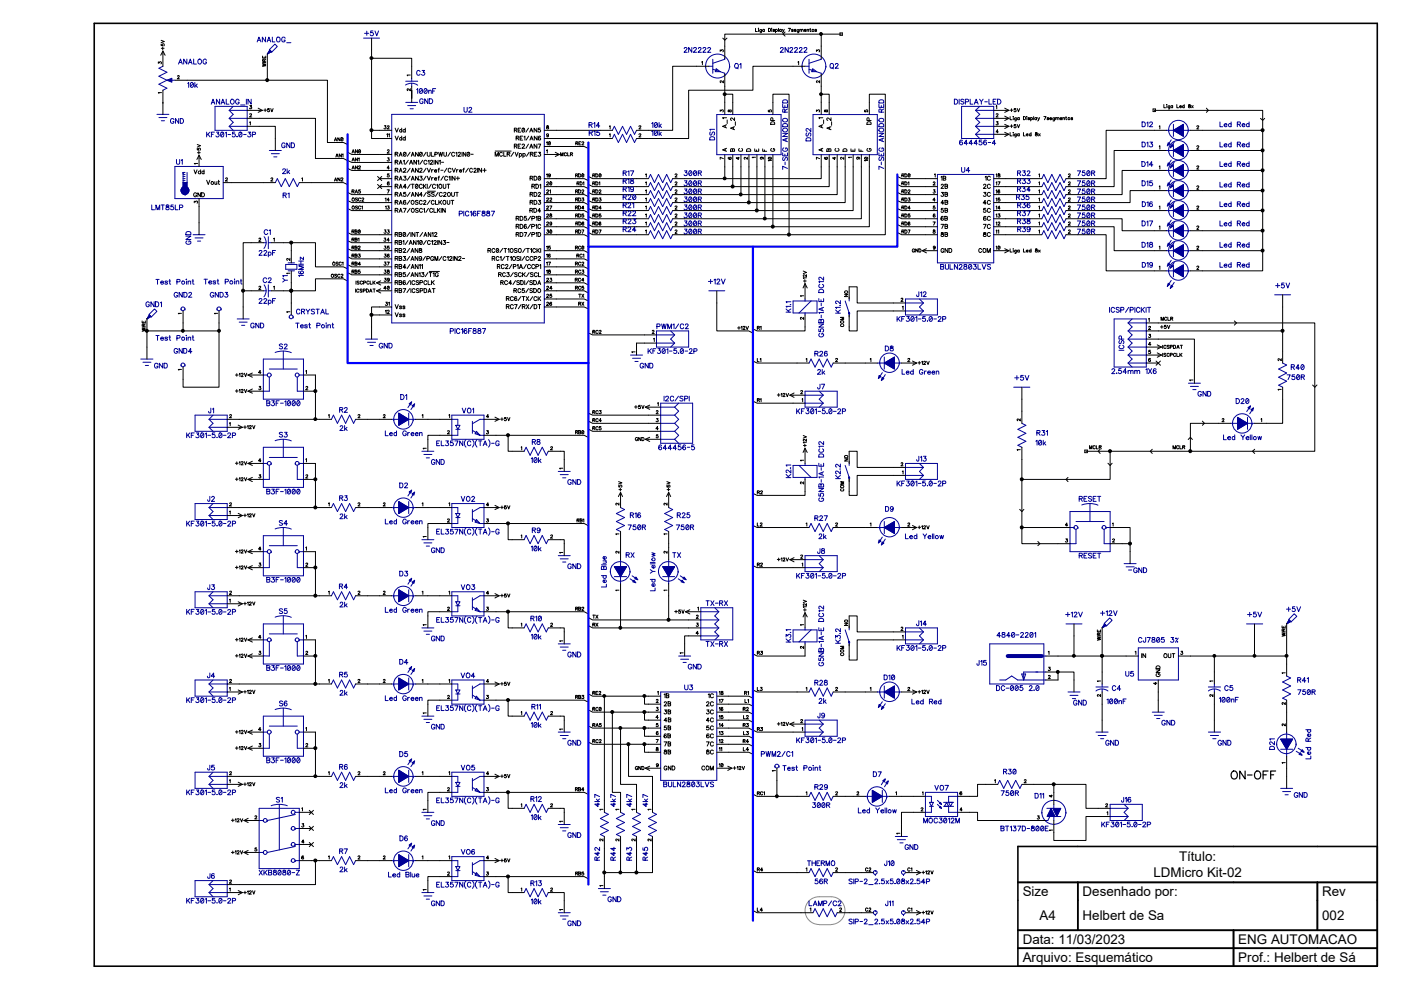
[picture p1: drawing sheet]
<svg xmlns="http://www.w3.org/2000/svg" width="297mm" height="210mm" viewBox="0 0 297 210" stroke-linecap="round" stroke-linejoin="round" font-family="sans-serif">
<defs><g id="words">
<g font-size="2.8">
<text x="244.6" y="186">LDMicro Kit-02</text>
<text x="250" y="182.6">Título:</text>
<text x="216.8" y="190">Size</text>
<text x="229.5" y="190">Desenhado por:</text>
<text x="280.3" y="190">Rev</text>
<text x="220.4" y="195.1">A4</text>
<text x="229.5" y="195.1">Helbert de Sa</text>
<text x="280.3" y="195.1">002</text>
<text x="216.8" y="200.2">Data: 11/03/2023</text>
<text x="262.5" y="200.2">ENG AUTOMACAO</text>
<text x="216.8" y="204">Arquivo: Esquemático</text>
<text x="262.5" y="204">Prof.: Helbert de Sá</text>
</g>
</g></defs>
<path d="M0 0h297v209.9h-297z" fill="none" stroke="#fff" stroke-width=".21"/>
<g fill="none" stroke="#000" stroke-width=".21">
<path d="M39.7 17h29.7v13.2h3.4l.9 .4M56.7 11.5v5.5M78.8 10.6v1.8M87.3 14.1v-1.7h-8.5v15.2M87.3 19.1v1.8M147.7 14.1h-5.1v13.5h-5.1M153.2 8.1l.5 .4 .4-.4M153.7 18.3v1.7h1.7v1.7M153.7 20v1.7M160.2 6v.7h.4M160.8 6h.1M160.8 6.2v.5"/>
<path d="M161.5 6.3v.5l-.3 .1M161.5 6.4a.21 .21 0 0 0-.4 0 .21 .21 0 0 0 0 .3 .21 .21 0 0 0 .4-.1M162 6.3a.21 .21 0 0 0-.3 0 .21 .21 0 0 0 0 .3 .21 .21 0 0 0 .3 0M162 6.2v.5M162.9 6a.36 .36 0 0 1 .5 .3 .36 .36 0 0 1-.3 .4h-.2zM163.6 6h.1M163.6 6.2v.5M164.2 6.3h-.3l.3 .3h-.3M164.4 6.3a.23 .23 0 0 1 .4 0 .23 .23 0 0 1 0 .4 .23 .23 0 0 1-.4-.1M164.4 6.2v.7M165.1 6v.7M165.6 6.3a.21 .21 0 0 0-.3 0 .21 .21 0 0 0 0 .3 .21 .21 0 0 0 .3 0"/>
<path d="M165.6 6.2v.5M165.9 6.2l.2 .5-.2 .2M166.3 6.2l-.2 .5M166.5 6.8l-.5 .4 .5 .5M167.1 6h.5l-.3 .7M168.1 14.1h-8.5v5h-13.6v10.3h-8.5M168.2 6.3h-.4l.4 .3h-.4M168.4 6.4h.4l-.1-.1a.21 .21 0 0 0-.3 0 .21 .21 0 0 0 .1 .3 .21 .21 0 0 0 .3 0M169.4 6.3v.5l-.3 .1M169.4 6.4a.21 .21 0 0 0-.3 0 .21 .21 0 0 0 0 .3 .21 .21 0 0 0 .3-.1M169.6 6.4l.3-.1v.4M169.6 6.2v.5"/>
<path d="M169.9 6.4l.4-.1v.4M170.5 6.4h.4a.22 .22 0 0 0-.3-.1 .22 .22 0 0 0 0 .4 .22 .22 0 0 0 .3-.1M171.1 6.4l.3-.1v.4M171.1 6.2v.5M171.7 6.2h.2M171.8 6v.6l.2 .1M172.3 6.3a.23 .23 0 0 1 .3 .1 .23 .23 0 0 1-.1 .3 .23 .23 0 0 1-.3-.1zM173.1 6.3h-.3l.3 .3h-.3M174.1 20h1.7v1.7M174.1 7.2v2.6M174.1 18.3v3.4M178.1 7h.5v.5h-.5z"/>
<path d="M178.3 7.2h-24.6v2.6M34.5 21.7h.1M49 38.7h6.8M54.9 25.1h12v8.5h5.9l.9 .5M54.9 26.8h3.5v2.6M66 38.7h6.8l.9 .5M70.9 29.9l.3-.7 .2 .7M70.9 38.4l.3-.7 .2 .7M71 29.7h.3M71 38.2h.3M71.2 33.3l.3-.7 .2 .7M71.3 33.1h.3"/>
<path d="M72.1 29.2v.7l-.5-.7v.7M72.1 37.7v.7l-.5-.7v.7M72.3 29.3h.1a.32 .32 0 0 1 .3 .3 .32 .32 0 0 1-.3 .3zM72.3 37.9l.1-.2 .3 .1-.4 .6h.4M72.4 32.6v.7l-.5-.7v.7M72.6 32.8l.1-.2v.7M72.7 29.3l-.4 .5M73.7 32.3l.9 .5h5.9M73.7 34l.9 .5h5.9M73.7 35.7l.9 .5h5.9M74.6 32.5l.3-.8 .2 .8M74.6 34.2l.3-.7 .2 .7"/>
<path d="M74.6 35.9l.3-.7 .2 .7M74.7 32.2h.4M74.7 33.9h.4M74.7 35.6h.4M75.8 31.7v.8l-.5-.8v.8M75.8 33.5v.7l-.5-.7v.7M75.8 35.2v.7l-.5-.7v.7M76 33.6l.2-.1v.7M76 35.3l.2-.1h.2v.2l-.4 .5h.5M76.4 31.9l-.4 .4M80.5 27.6h-1.7v1.8h1.7M117.9 37.9h6l.9 .4"/>
<path d="M117.9 39.6h6l.9 .4M117.9 31.1h6l.9 .4M117.9 27.6h9.4M117.9 29.4h9.4M122 37.2h.3l.2-.2-.5-.1v.6M122.1 30.4h.4v-.3h-.4v.6M122.3 37.2l.2 .3M122.3 30.4l.2 .3M122.3 38.9h.4l.1-.2-.5-.1v.6M122.6 38.9l.2 .3M122.7 36.9h.2a.37 .37 0 0 1 .3 .3 .37 .37 0 0 1-.3 .3h-.2zM122.7 30.4h.3"/>
<path d="M123 38.6h.2a.41 .41 0 0 1 .1 .6h-.3zM123.1 30.1h-.4v.6h.4M123.4 37v-.1a.28 .28 0 0 1 .4 .3 .28 .28 0 0 1-.4 .2zM123.4 30.2l.1-.1 .3 .1-.4 .5h.4M123.7 38.7l.1-.1v.6M123.8 37l-.4 .4M124.8 37.4l.8 .5h9.4M124.8 39.1l.8 .5h9.4M125.7 37.2h.3l.1-.2-.4-.1v.6M125.7 38.9h.3l.1-.2-.4-.1v.6M125.9 37.2l.2 .3M125.9 38.9l.2 .3"/>
<path d="M126.3 36.9h.3a.37 .37 0 0 1 .2 .3 .37 .37 0 0 1-.2 .3h-.3zM126.3 38.6h.3a.41 .41 0 0 1 .1 .6h-.4zM127 38.7l.2-.1v.6M127.4 37l-.4 .4M153.7 35.4v2.5h-8.5M155.4 35.4v4.2h-10.2M157.1 35.4v5.9h-11.9M158.8 35.4v7.6h-13.6M160.5 35.4v9.3h-15.3M162.2 35.4v11h-17M163.9 35.4v12.7h-18.7M163.9 21.7v-1.7h3.4v29.8h-22.1"/>
<path d="M174.1 35.4v2.5h-20.4M175.8 35.4v4.2h-20.4M177.5 35.4v5.9h-20.4M179.2 35.4v7.6h-20.4M180.9 35.4v9.3h-20.4M182.6 35.4v11h-20.4M184.3 35.4v12.7h-20.4M184.3 21.7v-1.7h3.4v29.8h-20.4M190.2 37.4l1 .5h5M190.2 39.1l1 .5h5M191.2 37.2h.3l.2-.2-.5-.1v.6M191.2 38.9h.3l.2-.2-.5-.1v.6"/>
<path d="M191.4 37.2l.3 .3M191.4 38.9l.3 .3M191.9 36.9h.2a.37 .37 0 0 1 .2 .3 .37 .37 0 0 1-.2 .3h-.2zM191.9 38.6h.2a.41 .41 0 0 1 .1 .6h-.3zM192.5 37l.1-.1a.28 .28 0 0 1 .4 .3 .28 .28 0 0 1-.5 .2zM192.5 38.7l.2-.1v.6M193 37l-.5 .4M213.2 39.6h5.2M213.2 37.9h5.2M244.5 23.1h.5v.6h-.5zM244.7 23.4h23v4.2M244.7 27.6h-10.2v10.3h-5.9"/>
<path d="M244.7 31.9h-8.5v7.7h-7.6M244.7 36.2h-6.8v5.1h-9.3M246.8 22.2v.7h.3M247.4 22.2h.1M247.4 22.4v.5M248 22.4v.7h-.3M248 22.5a.22 .22 0 0 0-.3 0 .22 .22 0 0 0 0 .3 .22 .22 0 0 0 .3 0M248.6 22.5a.21 .21 0 0 0-.3 0 .21 .21 0 0 0 0 .3 .21 .21 0 0 0 .3 0M248.6 22.4v.5M249.5 22.2v.7h.4M250.1 22.6h.4a.22 .22 0 0 0-.4-.1 .22 .22 0 0 0 0 .4 .22 .22 0 0 0 .4-.1M251.1 22.5a.21 .21 0 0 0-.3 0 .21 .21 0 0 0 0 .3 .21 .21 0 0 0 .3 0"/>
<path d="M251.1 22.2v.7M252 22.2v.2l.4 .2a.22 .22 0 0 1-.2 .3 .22 .22 0 0 1-.2-.3l.4-.2-.1-.2zM252.6 22.4l.4 .5M253 22.4l-.4 .5M254.9 27.6h12.8v29.8h-12.8M254.9 31.9h12.8M254.9 36.2h12.8M255.8 22.9l.4 .5-.4 .4M267.2 25.1l.5 .4 .4-.4M42.2 43.8v3.4M53.3 51.5h-1.7v10.2M60.1 51.5h1.7"/>
<path d="M61.8 53.2v-1.7h5.1v5.1h5.9l.9 .4M71.4 58.3l-.4-.1v.2l.4 .3-.2 .1-.3-.1M71.7 55.7l-.4-.1v.2l.3 .2 .1 .2h-.5M72.1 58.3l-.4-.1a.32 .32 0 0 0-.1 .4 .32 .32 0 0 0 .5 .1M72.3 58.3l.4-.1v.2l-.4 .4h.4M72.4 55.8a.26 .26 0 0 0-.3-.2 .26 .26 0 0 0-.2 .2v.2a.27 .27 0 0 0 .2 .3 .27 .27 0 0 0 .3-.2M72.6 55.7l.1-.1v.7M73.7 44.2l.9 .5h5.9M73.7 42.5l.9 .5h5.9M73.7 59.6l-.9-.5h-5.9v2.6h-5.1v-1.7M73.7 40.8l.9 .5h5.9M73.7 49.3l.9 .5h5.9"/>
<path d="M73.7 51.1l.9 .4h5.9M73.7 52.7l.9 .5h5.9M73.7 54.4l.9 .5h5.9M73.7 56.1l.9 .5h5.9M73.7 57.8l.9 .5h5.9M74.6 40.6l.5-.2-.5-.1v.7M74.6 49.1l.5-.2-.5-.1v.7M74.6 50.8h.4l.1-.2-.5-.1v.7M74.6 52.5h.4l.1-.3h-.5v.7M74.6 54.2h.3l.2-.2-.5-.1v.7M74.6 55.9h.3l.2-.2-.5-.1v.7M74.6 57.6l.5-.2-.5-.1v.7"/>
<path d="M74.8 40.6l.3 .4M74.8 49.1l.3 .4M74.8 50.8l.3 .4M74.8 52.5l.3 .4M74.8 54.2l.3 .4M74.8 55.9l.3 .4M74.8 57.6l.3 .4M75.3 41l.3-.7 .2 .7M75.3 48.8h.4l-.1 .3 .1 .1v.2l-.4 .1zM75.3 50.5h.4v.3h-.1l.1 .1v.2l-.4 .1zM75.3 52.2h.4l-.1 .3h.1v.3l-.4 .1zM75.3 53.9h.4l-.1 .3 .1 .3-.4 .1z"/>
<path d="M75.3 55.6h.4l-.1 .3 .1 .1v.3h-.4zM75.3 57.3h.4l-.1 .3 .1 .1v.3h-.4zM75.3 49.1h.3M75.3 50.8h.3M75.3 52.5h.3M75.3 54.2h.3M75.3 55.9h.3M75.3 57.6h.3M75.4 40.7h.3M75.8 43.8h-.5l.5 .4-.2 .2-.3-.1M75.8 42.1l-.4-.1v.2l.3 .1 .1 .3h-.5M75.9 50.6l.2-.1v.7"/>
<path d="M76 52.4l.1-.2 .3 .1-.5 .6h.5M76 53.9h.4l-.2 .2a.22 .22 0 0 1 .2 .3 .22 .22 0 0 1-.3 .2l-.2-.2M76.3 57.3h-.3v.3a.25 .25 0 0 1 .4 0 .25 .25 0 0 1-.1 .4 .25 .25 0 0 1-.4-.1M76.4 48.9l-.4 .5M76.4 40.3h-.3l-.1 .3a.25 .25 0 0 1 .4 0 .25 .25 0 0 1-.1 .3 .25 .25 0 0 1-.3 0M76.4 56h-.5l.4-.4v.7M76.5 43.9a.26 .26 0 0 0-.3-.2 .26 .26 0 0 0-.2 .2v.2a.26 .26 0 0 0 .2 .3 .26 .26 0 0 0 .3-.2M76.5 42.1l-.4-.1a.34 .34 0 0 0-.1 .5 .34 .34 0 0 0 .5 .1v-.1M76.7 43.8l.1-.1v.7M76.7 42.2l.1-.2h.3v.2l-.4 .5h.4M117.9 53.2h6l.9 .4M117.9 54.9h6l.9 .4"/>
<path d="M117.9 56.6h6l.9 .4M117.9 58.3h6l.9 .4M117.9 60h6l.9 .5M117.9 41.3h6l.9 .4M117.9 43h6l.9 .4M117.9 44.7h6l.9 .4M117.9 46.4h6l.9 .4M117.9 48.1h6l.9 .4M117.9 49.8h6l.9 .4M122 59.3h.3l.1-.2-.4-.1v.7M122 52.5h.4v-.3h-.4v.7M122 55.9h.3l.2-.2-.5-.1v.7"/>
<path d="M122 57.6l.5-.2-.5-.1v.7M122 44h.4v-.3h-.4v.7M122 40.6l.5-.2-.5-.1v.7M122 42.3h.4l.1-.2-.5-.1v.7M122 45.7h.3l.2-.2-.5-.1v.7M122 49.1l.5-.2-.5-.1v.7M122.1 47.4h.4v-.2l-.4-.1v.7M122.2 52.5l.3 .4M122.2 55.9l.3 .4M122.2 57.6l.3 .4M122.2 59.3l.2 .4M122.2 44l.3 .4"/>
<path d="M122.3 40.6l.2 .4M122.3 42.3l.2 .4M122.3 45.7l.2 .4M122.3 49.1l.2 .4M122.3 54.2h.3l.2-.2-.5-.1v.7M122.3 47.4l.2 .4M122.5 54.2l.3 .4M122.6 43.7h.3a.37 .37 0 0 1 .2 .3 .37 .37 0 0 1-.2 .4h-.3zM122.7 40.3h.2a.41 .41 0 0 1 0 .7h-.2zM122.7 42h.2a.37 .37 0 0 1 .3 .3 .37 .37 0 0 1-.3 .4h-.2zM122.7 45.4h.2a.37 .37 0 0 1 .3 .3 .37 .37 0 0 1-.3 .4h-.2zM122.7 48.8h.2a.41 .41 0 0 1 0 .7h-.2z"/>
<path d="M122.7 47.1a.39 .39 0 0 1 .5 .2 .39 .39 0 0 1-.1 .5h-.4zM123.1 59.2l-.1-.2h-.2a.34 .34 0 0 0-.2 .4 .34 .34 0 0 0 .4 .2l.1-.1M123.1 52.4a.26 .26 0 0 0-.2-.2 .26 .26 0 0 0-.3 .3 .3 .3 0 0 0 .1 .3 .3 .3 0 0 0 .4 0v-.1M123.1 55.8a.26 .26 0 0 0-.2-.2 .26 .26 0 0 0-.3 .2v.2a.27 .27 0 0 0 .2 .3 .27 .27 0 0 0 .3-.2M123.1 57.4a.29 .29 0 0 0-.4 0 .29 .29 0 0 0 0 .4 .29 .29 0 0 0 .4 0M123.4 52.3v-.1a.28 .28 0 0 1 .4 .4 .28 .28 0 0 1-.4 .1zM123.4 55.8l.1-.2 .3 .1-.4 .6h.4M123.4 40.4l.1-.1h.2v.3l-.3 .4h.4M123.4 48.8h.4l-.3 .7M123.4 57.3h.4l-.2 .3h.1a.24 .24 0 0 1 0 .3 .24 .24 0 0 1-.3 0M123.4 42h.4l-.2 .2a.21 .21 0 0 1 .2 .3 .21 .21 0 0 1-.3 .2l-.1-.2M123.4 54.1a.26 .26 0 0 0-.2-.2 .26 .26 0 0 0-.3 .2v.2a.26 .26 0 0 0 .3 .3 .26 .26 0 0 0 .2-.2"/>
<path d="M123.7 54l.1-.1v.7M123.7 45.4h-.3v.3a.24 .24 0 0 1 .3-.1 .24 .24 0 0 1 0 .4 .24 .24 0 0 1-.3 0v-.1M123.8 59.4h-.5l.4-.4v.7M123.8 44.2h-.5l.4-.5v.7M123.8 47.2l-.1-.1a.32 .32 0 0 0-.3 .3 .32 .32 0 0 0 .3 .4 .22 .22 0 0 0 0-.4 .22 .22 0 0 0-.3 .1M123.8 52.3l-.4 .4M124.8 40.8l.8 .5h9.4M124.8 42.5l.8 .5h9.4M124.8 44.2l.8 .5h9.4M124.8 45.9l.8 .5h9.4M124.8 47.6l.8 .5h9.4M124.8 49.3l.8 .5h9.4"/>
<path d="M125.7 40.6l.4-.2-.4-.1v.7M125.7 42.3h.4v-.2l-.4-.1v.7M125.7 44h.4v-.3h-.4v.7M125.7 45.7h.3l.1-.2-.4-.1v.7M125.7 47.4h.3l.1-.2-.4-.1v.7M125.7 49.1l.4-.2-.4-.1v.7M125.9 40.6l.2 .4M125.9 42.3l.2 .4M125.9 44l.2 .4M125.9 45.7l.2 .4M125.9 47.4l.2 .4M125.9 49.1l.2 .4"/>
<path d="M126.3 40.3h.3a.41 .41 0 0 1 0 .7h-.3zM126.3 42h.3a.37 .37 0 0 1 .2 .3 .37 .37 0 0 1-.2 .4h-.3zM126.3 43.7h.3a.37 .37 0 0 1 .2 .3 .37 .37 0 0 1-.2 .4h-.3zM126.3 45.4h.3a.37 .37 0 0 1 .2 .3 .37 .37 0 0 1-.2 .4h-.3zM126.3 47.1h.3a.41 .41 0 0 1 .1 .7h-.4zM126.3 48.8h.3a.41 .41 0 0 1 0 .7h-.3zM127 48.8h.5l-.4 .7M127 40.4l.1-.1a.21 .21 0 0 1 .3 0 .21 .21 0 0 1-.1 .3l-.3 .4h.5M127 42h.4l-.2 .2h.1a.24 .24 0 0 1 .1 .4 .24 .24 0 0 1-.4-.1M127.4 45.4h-.4v.3a.24 .24 0 0 1 .4 0 .24 .24 0 0 1-.1 .3 .24 .24 0 0 1-.3-.1M127.4 47.2l-.1-.1a.32 .32 0 0 0-.3 .3 .32 .32 0 0 0 .3 .4 .21 .21 0 0 0 0-.4 .21 .21 0 0 0-.3 .1M127.5 44.2h-.5l.3-.5v.7"/>
<path d="M190.2 40.8l1 .5h5M190.2 42.5l1 .5h5M190.2 44.2l1 .5h5M190.2 45.9l1 .5h5M190.2 47.6l1 .5h5M190.2 49.3l1 .5h5M191.2 40.6l.5-.2-.5-.1v.7M191.2 42.3h.4l.1-.2-.5-.1v.7M191.2 44h.4v-.3h-.4v.7M191.2 45.7h.3l.2-.2-.5-.1v.7M191.2 47.4h.3l.2-.2-.5-.1v.7M191.2 49.1l.5-.2-.5-.1v.7"/>
<path d="M191.4 40.6l.3 .4M191.4 42.3l.3 .4M191.4 44l.3 .4M191.4 45.7l.3 .4M191.4 47.4l.3 .4M191.4 49.1l.3 .4M191.9 40.3h.2a.41 .41 0 0 1 0 .7h-.2zM191.9 42h.2a.37 .37 0 0 1 .2 .3 .37 .37 0 0 1-.2 .4h-.2zM191.9 43.7h.2a.37 .37 0 0 1 .2 .3 .37 .37 0 0 1-.2 .4h-.2zM191.9 45.4h.2a.37 .37 0 0 1 .2 .3 .37 .37 0 0 1-.2 .4h-.2zM191.9 47.1h.2a.41 .41 0 0 1 .1 .7h-.3zM191.9 48.8h.2a.41 .41 0 0 1 0 .7h-.2z"/>
<path d="M192.5 40.4l.2-.1h.2v.3l-.4 .4h.5M192.5 48.8h.5l-.3 .7M192.6 42h.4l-.3 .2a.21 .21 0 0 1 .3 .3 .21 .21 0 0 1-.3 .2l-.2-.2M192.9 45.4h-.3l-.1 .3a.24 .24 0 0 1 .4-.1 .24 .24 0 0 1 0 .4 .24 .24 0 0 1-.3 0l-.1-.1M192.9 47.2l-.1-.1a.31 .31 0 0 0-.3 .3 .31 .31 0 0 0 .4 .3 .21 .21 0 0 0-.1-.3 .21 .21 0 0 0-.3 .1M193 44.2h-.5l.3-.5v.7M213.2 44.7h5.2M213.2 41.3h5.2M213.2 49.8h5.2M213.2 43h5.2M213.2 46.4h5.2M213.2 48.1h5.2"/>
<path d="M228.6 49.8h5.9v7.6h10.2M228.6 48.1h7.6v5.1h8.5M228.6 46.4h9.3v2.5h6.8M228.6 44.7h16.1M244.7 40.4h-5.1v2.6h-11M254.9 40.4h12.8M254.9 44.7h12.8M254.9 48.9h12.8M254.9 53.2h12.8M31.2 67.6v2.6M38.8 68.5v1.7h-7.6v3.4M46.4 68.5v1.7h-7.6"/>
<path d="M46.4 70.2v11.9h-7.6v-1.7M53.3 61.7h-1.7v3.4M60.1 61.7h1.7v2.6M66.9 79.5v9.4h-16.2M78.8 66.8h1.7M80.5 65.1h-1.7v4.2M117.9 61.7h6l.9 .4M117.9 65.1h6l.9 .4M117.9 63.4h6l.9 .4M122 61h.4v-.3h-.4v.7M122.2 61l.3 .4M122.7 64.4h.3l.1-.2-.4-.1v.7"/>
<path d="M122.7 62.4h.4M122.9 64.4l.2 .4M122.9 62.4v.7M123.1 60.9a.26 .26 0 0 0-.2-.2 .26 .26 0 0 0-.3 .3 .3 .3 0 0 0 .1 .3 .3 .3 0 0 0 .4 0v-.1M123.4 64.1l.4 .7M123.4 62.4l.4 .7M123.7 60.7h-.3v.3a.24 .24 0 0 1 .3 0 .24 .24 0 0 1 0 .3 .24 .24 0 0 1-.3 0M123.8 64.1l-.4 .7M123.8 62.4l-.4 .7M124.8 70.6l.8 .4h11M125.7 70.4h.3l.1-.2-.4-.1v.6M125.9 70.4l.2 .3"/>
<path d="M126.8 70.2a.26 .26 0 0 0-.3-.1 .26 .26 0 0 0-.2 .2 .3 .3 0 0 0 .1 .4 .3 .3 0 0 0 .4 0v-.1M127 70.2l.2-.1 .3 .1-.5 .5h.5M135 72.8h1.6M152 64.3v5.9h6.7l.9 .5M156.4 69.6h.6M156.7 69.3v.5M157.1 69.3l.2-.1v.7M157.6 69.4l.1-.2 .2 .1-.4 .6h.5M158.2 69.2l.2 .7 .3-.7M159.6 76.6l.9 .4h8.5M160.6 76v.7h.3M160.6 69.6l.3-.1 .1-.2-.4-.1v.7"/>
<path d="M160.8 69.6l.2 .3M161.2 76.2l.1-.2v.7M161.2 69.3l.2-.1v.7M170.7 69.3v.9h-10.2l-.9-.4M179.2 77h4.3M180 60.8h1.7v3.5h7.7M189.4 66h-7.7v4.2h-1.7v-.9M245.6 70.2h26.3v4.3M245.6 71.9h7.6v6.8M245.6 68.5h33.2v27.2h-26.4v-5.9h6M246 69.3h.6M246.2 67.9v-.6l.2 .6 .3-.6v.6"/>
<path d="M246.3 69v.6M247.2 69h-.3v.3a.25 .25 0 0 1 .4 0 .25 .25 0 0 1-.1 .3 .25 .25 0 0 1-.4 0M247.4 67.4a.26 .26 0 0 0-.3-.1 .26 .26 0 0 0-.2 .2v.2a.27 .27 0 0 0 .2 .2 .27 .27 0 0 0 .3-.1M247.5 69l.3 .7 .2-.7M247.6 67.3v.6h.4M248.2 67.6h.3l.2-.2-.5-.1v.6M248.4 67.6l.3 .3M261.7 68.1l.5 .4-.5 .5M271.9 65.1v5.1M66.9 98.3v9.4h-16.2M66.9 83h.1M66.9 88.9h.8"/>
<path d="M77.9 88.9h2.6M90.7 88.9h2.6M93.3 92.3h-2.6v.9M105.2 92.3h2.5M118.8 95.7h.8v1.8M122 91.7l.5-.2-.5-.2v.7M122.3 91.7l.2 .3M122.7 91.3l.4 .2-.1 .2 .1 .2-.1 .1h-.3zM122.7 91.7h.3M123.4 91.4a.32 .32 0 0 1 .4 .3 .32 .32 0 0 1-.4 .3zM123.8 91.5l-.4 .4M124.8 92.8l-.9-.5h-16.2v3.4h.9"/>
<path d="M124.8 87.6l.8 .5h11.9M124.8 89.3l.8 .5h11.9M124.8 91l.8 .5h11.9M125.7 87.4h.3l.1-.2-.4-.1v.7M125.7 89.1h.3l.1-.2-.4-.1v.7M125.7 90.8h.4v-.2l-.4-.1v.7M125.9 87.4l.2 .4M125.9 89.1l.2 .4M125.9 90.8l.2 .4M126.8 87.2a.26 .26 0 0 0-.3-.1 .26 .26 0 0 0-.2 .2 .3 .3 0 0 0 .1 .4 .3 .3 0 0 0 .4 0v-.1M126.8 88.9a.26 .26 0 0 0-.3-.1 .26 .26 0 0 0-.2 .2v.2a.26 .26 0 0 0 .2 .3 .26 .26 0 0 0 .3-.2M126.8 90.6a.29 .29 0 0 0-.4 0 .29 .29 0 0 0 0 .4 .29 .29 0 0 0 .4 0"/>
<path d="M127.1 87.1h.4l-.2 .2a.21 .21 0 0 1 .2 .3 .21 .21 0 0 1-.3 .2l-.2-.2M127.4 90.5h-.3l-.1 .3a.25 .25 0 0 1 .4 0 .25 .25 0 0 1 0 .3l-.4-.1M127.5 89.2h-.5l.3-.4v.7M159.6 85.1l.9 .4h7.6M160.6 84.8h.3l.1-.1-.4-.2v.7M160.8 84.8l.2 .4M161.2 84.7l.2-.2v.7M180 95.7h1.7v3.4h7.7M216.7 84.7v2.5M216.7 97.5v4.2M230 95.5h.5v.5h-.5zM230.2 95.7h5.2"/>
<path d="M231 95.2v-.7l.3 .7 .2-.7v.7M232.2 94.7l-.3-.2a.32 .32 0 0 0-.2 .5 .32 .32 0 0 0 .5 0M232.4 94.5v.7h.4M233 94.8l.5-.1-.5-.2v.7M233.3 94.8l.2 .4M233.3 95.3l-.5 .4 .5 .5M234.9 98.3l.5 .4 .4-.4M244.3 95.3l-.4 .4 .4 .5M248.7 95.2v-.7l.3 .7 .3-.7v.7M249.9 94.7l-.3-.2a.34 .34 0 0 0-.2 .5 .34 .34 0 0 0 .4 .2l.1-.2M250.1 94.5v.7h.4M250.7 94.8h.5v-.3h-.5v.7"/>
<path d="M251 94.8l.2 .4M251.9 93.2l.5-.4 .4 .4M252.4 95.7h-17v6h-18.7v13.6h7.6M254.9 89.3l.5 .5-.5 .4M266 95.3l-.4 .4 .4 .5M271.9 84.7v5.1h-3.3M278.3 81.7l.5 .4 .4-.4M66.9 117v9.4h-16.2M66.9 107.7h.8M77.9 107.7h2.6M90.7 107.7h2.6M93.3 111h-2.6v.9"/>
<path d="M105.2 111h2.5M118.8 114.5h.8v.8M122.3 110.4h.4l.1-.3h-.5v.6M122.6 110.4l.2 .3M123 110.1h.4l-.1 .3 .1 .1v.2h-.4zM123 110.4h.3M123.7 110.2l.1-.1v.6M124.8 111.5l-.9-.5h-16.2v3.5h.9M131.6 115.3v.9M141.8 115.3v.9M159.6 111.5l.9 .4h8.5M159.6 120l.9 .4h7.6"/>
<path d="M160.6 110.9v.7h.3M160.6 104.4h.3l.1-.2-.4-.1v.7M160.6 119.8l.3-.1 .1-.2-.4-.1v.7M160.8 104.4l.2 .4M160.8 119.8l.2 .3M161.2 111.1l.1-.2 .3 .1-.4 .6h.4M161.2 104.3l.2-.2 .3 .1-.5 .6h.5M161.2 119.6l.2-.2 .2 .1v.2l-.4 .4h.5M170.7 104.2v.9h-10.2l-.9-.5M179.2 111.9h4.3M189.4 100.8h-7.7v4.3h-1.7v-.9M216.2 108l.5 .5 .4-.5"/>
<path d="M216.7 111.9h7.6M220 114.9l.5 .4-.5 .4M226.4 101.3l-.4 .4 .4 .5M237.9 111.9h1.7v5.1M237.9 115.3h1.7M66.9 135.7v9.4h-16.2M66.9 126.4h.8M77.9 126.4h2.6M90.7 126.4h2.6M93.3 129.8h-2.6v.8M105.2 129.8h2.5M118.8 133.2h.8v.8"/>
<path d="M122 129.1h.4l.1-.3h-.5v.7M122.3 129.1l.2 .4M122.7 128.8h.4l-.1 .3 .1 .3-.4 .1zM122.7 129.1h.3M123.4 128.9v-.1h.3l.1 .2-.4 .5h.4M124.8 130.2l-.9-.4h-16.2v3.4h.9M124.8 132.7l.8 .5h20.4M124.8 131l.8 .5h20.4M125.7 132.5h.3l.1-.2-.4-.1v.6M125.7 130.5h.4M125.9 132.5l.2 .3M125.9 130.5v.6"/>
<path d="M126.3 132.2l.5 .6M126.3 130.5l.5 .6M126.8 132.2l-.5 .6M126.8 130.5l-.5 .6M131.6 126.4v6.8M141.8 126.4v5.1M146 134.9h-.8v1.7M159.6 138.7l.9 .4h10.2M160.6 138.5h.3l.1-.2-.4-.2v.7M160.8 138.5l.2 .3M161.3 138.1h.4l-.2 .3a.21 .21 0 0 1 .2 .2 .21 .21 0 0 1-.2 .2l-.3-.1M180 130.6h1.7v3.4h7.7"/>
<path d="M189.4 135.7h-7.7v4.3h-1.7v-.9M224.3 139.1h3.4M227.7 134.9v4.2h11.1M233.7 133.2v9.3M252.4 139.1h5.1v3.4M257.5 139.1h8.5M266 134.9v4.2h6.8v1.7M272.8 132.3v6.8M66.9 155.3v9.4h-16.2M66.9 145.1h.8M77.9 145.1h2.6M90.7 145.1h2.6"/>
<path d="M93.3 148.5h-2.6v.9M105.2 148.5h2.5M118.8 151.9h.8v.8M122 147.8h.3l.2-.2-.5-.1v.7M122.3 147.8l.2 .4M122.7 147.5l.4 .1-.1 .2 .1 .2v.2h-.4zM122.7 147.8h.3M123.4 147.5h.4l-.2 .2a.23 .23 0 0 1 .2 .2 .23 .23 0 0 1-.2 .3 .23 .23 0 0 1-.2-.2M124.8 154l.8 .4h11.9M124.8 148.9l-.9-.4h-16.2v3.4h.9M124.8 150.6l.8 .4h11.9M124.8 157.4l.8 .5h11.9"/>
<path d="M124.8 147.2l.8 .5h11.9M125.7 153.8h.4v-.3h-.4v.6M125.7 150.4l.4-.2-.4-.2v.7M125.7 157.2h.3l.1-.2-.4-.2v.7M125.7 147h.3l.1-.2-.4-.2v.7M125.9 153.8l.2 .3M125.9 150.4l.2 .3M125.9 157.2l.2 .3M125.9 147l.2 .3M126.3 154.1l.3-.6 .3 .6M126.3 147h.3M126.4 153.9h.3"/>
<path d="M126.7 146.6h-.4v.7h.4M126.8 150.2a.29 .29 0 0 0-.4 0 .29 .29 0 0 0 0 .4 .29 .29 0 0 0 .4 0M126.8 157a.26 .26 0 0 0-.3-.2 .26 .26 0 0 0-.2 .3v.2a.27 .27 0 0 0 .2 .2 .27 .27 0 0 0 .3-.1M127 146.8l.1-.2 .3 .2-.4 .5h.4M127 157l.2-.2 .3 .2-.5 .5h.5M127.1 150.1a.32 .32 0 0 1 .4 .3 .32 .32 0 0 1-.4 .3zM127.5 153.5h-.4v.3a.24 .24 0 0 1 .3 0 .24 .24 0 0 1 0 .3 .24 .24 0 0 1-.4-.1M127.5 150.2l-.5 .4M128.1 147.7v22.1M129.8 151v17.1h1.8v1.7M131.6 154.4v12h3.4v3.4M133.3 157.9v6.8h5v5.1"/>
<path d="M136.6 154.4v1.8h.9M136.6 151v1.7h.9M136.6 157.9v1.7h.9M136.6 147.7v1.7h.9M154.5 149.4h4.2l.9 .4M154.5 152.7h4.2l.9 .5M154.5 156.2h4.2l.9 .4M154.5 159.6h4.2l.9 .4M154.5 147.7h4.2l.9 .4M154.5 151h4.2l.9 .5M154.5 154.4h4.2l1.8 .9h7.6M154.5 157.9h4.2l.9 .4"/>
<path d="M157.6 150.4l.4-.1v-.2l-.4-.1v.7M157.6 153.8h.4v-.3h-.4v.6M157.6 157.2l.3-.1 .1-.2-.4-.1v.7M157.6 158.5v.8h.4M157.6 151.8v.6h.4M157.6 155.2v.6h.4M157.8 157.2l.2 .3M157.8 150.4l.2 .3M157.8 153.8l.2 .3M157.9 147h.3l.1-.2-.4-.2v.7M157.9 148.3v.7h.4M158.1 147l.2 .3"/>
<path d="M158.3 151.9v-.1l.4 .1-.5 .5h.5M158.3 155.2h.4l-.2 .2a.22 .22 0 0 1 .2 .2 .22 .22 0 0 1-.3 .2l-.2-.1M158.3 150.2v-.1a.21 .21 0 0 1 .3 0 .21 .21 0 0 1 0 .3l-.4 .3h.5M158.3 153.5h.4l-.2 .2h.1a.24 .24 0 0 1 0 .4 .24 .24 0 0 1-.4-.1M158.5 148.5l.2-.2v.7M158.5 146.8l.2-.2v.7M158.7 159h-.5l.3-.5v.8M158.7 157.3h-.5l.3-.5v.7M159.6 146.3l.9 .5h8.5M160.6 145.8v.7h.3M160.6 154.6h.3l.1-.3h-.4v.7M160.8 154.6l.2 .4"/>
<path d="M161.2 145.8h.4l-.2 .2 .2 .1a.24 .24 0 0 1-.1 .4 .24 .24 0 0 1-.3-.2M161.3 154.3h.4l-.2 .3a.21 .21 0 0 1 .2 .2 .21 .21 0 0 1-.2 .2l-.3-.1M179.2 146.8h4.3M224.3 144.2v-1.7h3.4v1.7M233.7 149.4v3.3M245.6 146.8v1.7M257.5 149.4v3.3M272.8 151v1.7M66.9 164.7h.8M77.9 164.7h2.6M90.7 164.7h2.6M93.3 168.1h-2.6v1.7"/>
<path d="M105.2 168.1h18.7l.9 .4M107.7 168.1v3.3h.9M118.8 171.4h.8v.9M122 167.4l.5-.2-.5-.2v.8M122.2 167.4l.3 .4M122.6 167l.5 .1-.2 .3 .2 .1v.2l-.5 .1zM122.6 167.4h.3M123.8 167.5h-.5l.4-.5v.8M128.1 180v5.9M131.6 180v5.1h-3.5M135 180v5.1h-3.4M138.3 180v5.1h-3.3"/>
<path d="M159.6 168.4l.9 .5h8.5M160.6 168.2l.4-.1-.4-.2v.7M160.8 168.2l.2 .4M161.7 168.1l-.3-.2a.34 .34 0 0 0-.2 .5 .34 .34 0 0 0 .4 .2l.1-.2M161.9 168.1l.2-.2v.7M164.7 165.5v3.4M179.2 168.9h1.7M191.1 168.9h2.6M193.7 172.3h-2.6v2.6M205.6 172.3h1.7v1.7h11.9M209 166.4h-1.7v2.5h-1.7M219.2 166.4h11v5h2.6"/>
<path d="M223.4 166.4v1.7M232.8 173.2h-2.6v5.1h-6.8v-1.7M272.8 162.9v1.8M66 182.5h.9v5.1h-16.2M66.9 182.5h.8M77.9 182.5h2.6M90.7 182.5h2.6M93.3 185.9h-2.6v.9M105.2 185.9h18.7l.9 .5M107.7 185.9v3.4h.9M118.8 189.3h.8v1.8M122 185.3l.5-.2-.5-.1v.6"/>
<path d="M122.3 185.3l.2 .3M122.7 185h.4l-.1 .3 .1 .1v.2h-.4zM122.7 185.3h.3M123.7 185h-.3v.3a.24 .24 0 0 1 .3-.1 .24 .24 0 0 1 0 .4 .24 .24 0 0 1-.3-.1M159.6 193.1l.9 .5h9.3M159.6 184.6l.9 .5h8.5M160.6 192.6v.7h.3M160.6 184.4l.4-.2-.4-.1v.7M160.8 184.4l.2 .4M161.7 193h-.5l.3-.4v.7M161.7 184.5h-.5l.3-.4v.7M179.2 185.1h3.4"/>
<path d="M180 193.6h2.6"/>
<circle cx="56.7" cy="17" r=".32"/>
<circle cx="78.8" cy="12.3" r=".31"/>
<circle cx="153.7" cy="20" r=".31"/>
<circle cx="174.1" cy="7.2" r=".31"/>
<circle cx="174.1" cy="20" r=".3"/>
<circle cx="76.2" cy="32.1" r=".33"/>
<circle cx="78.8" cy="27.6" r=".32"/>
<circle cx="127.2" cy="37.2" r=".31"/>
<circle cx="153.7" cy="37.8" r=".31"/>
<circle cx="155.3" cy="39.6" r=".32"/>
<circle cx="267.7" cy="36.1" r=".32"/>
<circle cx="267.7" cy="31.9" r=".32"/>
<circle cx="267.7" cy="27.6" r=".32"/>
<circle cx="61.7" cy="51.5" r=".32"/>
<circle cx="70.5" cy="58.5" r=".3"/>
<circle cx="70.8" cy="55.9" r=".32"/>
<circle cx="74.9" cy="44" r=".3"/>
<circle cx="74.9" cy="42.3" r=".3"/>
<circle cx="76.2" cy="49.1" r=".33"/>
<circle cx="157" cy="41.2" r=".31"/>
<circle cx="158.8" cy="42.9" r=".32"/>
<circle cx="160.5" cy="44.6" r=".32"/>
<circle cx="162.2" cy="46.4" r=".31"/>
<circle cx="163.8" cy="48.1" r=".32"/>
<circle cx="167.3" cy="49.8" r=".32"/>
<circle cx="267.7" cy="48.9" r=".32"/>
<circle cx="267.7" cy="44.6" r=".32"/>
<circle cx="267.7" cy="40.4" r=".32"/>
<circle cx="267.7" cy="53.1" r=".32"/>
<circle cx="31.1" cy="70.2" r=".32"/>
<circle cx="38.8" cy="70.2" r=".31"/>
<circle cx="46.4" cy="70.2" r=".31"/>
<circle cx="51.5" cy="61.7" r=".32"/>
<circle cx="61.7" cy="61.7" r=".32"/>
<circle cx="78.8" cy="66.8" r=".32"/>
<circle cx="271.9" cy="70.2" r=".32"/>
<circle cx="66.9" cy="82.9" r=".32"/>
<circle cx="66.9" cy="88.9" r=".31"/>
<circle cx="107.7" cy="92.3" r=".32"/>
<circle cx="235.3" cy="95.7" r=".32"/>
<circle cx="252.4" cy="95.7" r=".32"/>
<circle cx="66.9" cy="107.6" r=".32"/>
<circle cx="66.9" cy="101.7" r=".32"/>
<circle cx="107.7" cy="111" r=".32"/>
<circle cx="216.6" cy="101.7" r=".32"/>
<circle cx="216.6" cy="111.9" r=".32"/>
<circle cx="239.6" cy="115.3" r=".32"/>
<circle cx="66.9" cy="126.3" r=".32"/>
<circle cx="66.9" cy="120.4" r=".32"/>
<circle cx="66.9" cy="139.1" r=".31"/>
<circle cx="107.7" cy="129.7" r=".32"/>
<circle cx="131.5" cy="133.2" r=".31"/>
<circle cx="141.7" cy="131.5" r=".32"/>
<circle cx="227.7" cy="139.1" r=".31"/>
<circle cx="233.7" cy="139.1" r=".31"/>
<circle cx="257.5" cy="139.1" r=".3"/>
<circle cx="266" cy="139.1" r=".3"/>
<circle cx="272.8" cy="139.1" r=".31"/>
<circle cx="66.9" cy="158.7" r=".32"/>
<circle cx="66.9" cy="145" r=".32"/>
<circle cx="107.7" cy="148.5" r=".32"/>
<circle cx="128.1" cy="147.6" r=".31"/>
<circle cx="129.8" cy="151" r=".32"/>
<circle cx="131.5" cy="154.4" r=".31"/>
<circle cx="133.2" cy="157.8" r=".32"/>
<circle cx="136.6" cy="154.4" r=".32"/>
<circle cx="136.6" cy="151" r=".32"/>
<circle cx="136.6" cy="157.8" r=".32"/>
<circle cx="136.6" cy="147.6" r=".31"/>
<circle cx="224.3" cy="142.5" r=".31"/>
<circle cx="66.9" cy="164.6" r=".31"/>
<circle cx="107.7" cy="168" r=".32"/>
<circle cx="164.7" cy="168.9" r=".31"/>
<circle cx="223.4" cy="166.3" r=".32"/>
<circle cx="66.9" cy="182.5" r=".32"/>
<circle cx="107.7" cy="185.9" r=".32"/>
<circle cx="128.1" cy="185.1" r=".32"/>
<circle cx="131.5" cy="185.1" r=".31"/>
<circle cx="134.9" cy="185.1" r=".32"/>
</g>
<path d="M261.2 163.8a.63 .63 0 0 1 .7-.2 .63 .63 0 0 1 .4 .6v.4a.66 .66 0 0 1-.6 .6 .66 .66 0 0 1-.7-.6zM264 163.5v1.7l-1.2-1.7v1.7M264.5 164.4h1M266.1 163.8a.63 .63 0 0 1 .8-.2 .63 .63 0 0 1 .4 .6v.4a.66 .66 0 0 1-.7 .6 .66 .66 0 0 1-.6-.6zM267.8 164.3h.7M268.9 163.5h-1.1v1.7M269.4 164.3h.6M270.5 163.5h-1.1v1.7" fill="none" stroke="#000" stroke-width=".25"/>
<path d="M173.7 196.1a2.94 2.94 0 0 1-3-3 2.94 2.94 0 0 1 3-2.9 5.3 5.3 0 0 1 4.4 .6 2.95 2.95 0 0 1 .9 3.3 2.95 2.95 0 0 1-2.8 2M173.7 196.1h2.5" fill="none" stroke="#8a8a8a" stroke-width=".21"/>
<g fill="#000">
<circle cx="56.7" cy="17" r=".32"/>
<circle cx="78.8" cy="12.3" r=".31"/>
<circle cx="153.7" cy="20" r=".31"/>
<circle cx="174.1" cy="7.2" r=".31"/>
<circle cx="174.1" cy="20" r=".3"/>
<circle cx="78.8" cy="27.6" r=".32"/>
<circle cx="153.7" cy="37.8" r=".31"/>
<circle cx="155.3" cy="39.6" r=".32"/>
<circle cx="267.7" cy="36.1" r=".32"/>
<circle cx="267.7" cy="31.9" r=".32"/>
<circle cx="267.7" cy="27.6" r=".32"/>
<circle cx="61.7" cy="51.5" r=".32"/>
<circle cx="157" cy="41.2" r=".31"/>
<circle cx="158.8" cy="42.9" r=".32"/>
<circle cx="160.5" cy="44.6" r=".32"/>
<circle cx="162.2" cy="46.4" r=".31"/>
<circle cx="163.8" cy="48.1" r=".32"/>
<circle cx="167.3" cy="49.8" r=".32"/>
<circle cx="267.7" cy="48.9" r=".32"/>
<circle cx="267.7" cy="44.6" r=".32"/>
<circle cx="267.7" cy="40.4" r=".32"/>
<circle cx="267.7" cy="53.1" r=".32"/>
<circle cx="31.1" cy="70.2" r=".32"/>
<circle cx="38.8" cy="70.2" r=".31"/>
<circle cx="46.4" cy="70.2" r=".31"/>
<circle cx="51.5" cy="61.7" r=".32"/>
<circle cx="61.7" cy="61.7" r=".32"/>
<circle cx="78.8" cy="66.8" r=".32"/>
<circle cx="271.9" cy="70.2" r=".32"/>
<circle cx="66.9" cy="82.9" r=".32"/>
<circle cx="66.9" cy="88.9" r=".31"/>
<circle cx="107.7" cy="92.3" r=".32"/>
<circle cx="235.3" cy="95.7" r=".32"/>
<circle cx="252.4" cy="95.7" r=".32"/>
<circle cx="66.9" cy="107.6" r=".32"/>
<circle cx="66.9" cy="101.7" r=".32"/>
<circle cx="107.7" cy="111" r=".32"/>
<circle cx="216.6" cy="101.7" r=".32"/>
<circle cx="216.6" cy="111.9" r=".32"/>
<circle cx="239.6" cy="115.3" r=".32"/>
<circle cx="66.9" cy="126.3" r=".32"/>
<circle cx="66.9" cy="120.4" r=".32"/>
<circle cx="66.9" cy="139.1" r=".31"/>
<circle cx="107.7" cy="129.7" r=".32"/>
<circle cx="131.5" cy="133.2" r=".31"/>
<circle cx="141.7" cy="131.5" r=".32"/>
<circle cx="227.7" cy="139.1" r=".31"/>
<circle cx="233.7" cy="139.1" r=".31"/>
<circle cx="257.5" cy="139.1" r=".3"/>
<circle cx="266" cy="139.1" r=".3"/>
<circle cx="272.8" cy="139.1" r=".31"/>
<circle cx="66.9" cy="158.7" r=".32"/>
<circle cx="66.9" cy="145" r=".32"/>
<circle cx="107.7" cy="148.5" r=".32"/>
<circle cx="128.1" cy="147.6" r=".31"/>
<circle cx="129.8" cy="151" r=".32"/>
<circle cx="131.5" cy="154.4" r=".31"/>
<circle cx="133.2" cy="157.8" r=".32"/>
<circle cx="136.6" cy="154.4" r=".32"/>
<circle cx="136.6" cy="151" r=".32"/>
<circle cx="136.6" cy="157.8" r=".32"/>
<circle cx="136.6" cy="147.6" r=".31"/>
<circle cx="224.3" cy="142.5" r=".31"/>
<circle cx="66.9" cy="164.6" r=".31"/>
<circle cx="107.7" cy="168" r=".32"/>
<circle cx="164.7" cy="168.9" r=".31"/>
<circle cx="223.4" cy="166.3" r=".32"/>
<circle cx="66.9" cy="182.5" r=".32"/>
<circle cx="107.7" cy="185.9" r=".32"/>
<circle cx="128.1" cy="185.1" r=".32"/>
<circle cx="131.5" cy="185.1" r=".31"/>
<circle cx="134.9" cy="185.1" r=".32"/>
</g>
<path d="M73.7 28.5v48.5h51.1M124.8 30.2v157.4M190.2 37v15.3h-65.4M159.6 52.3v143" fill="none" stroke="#00f" stroke-width=".47"/>
<path d="M233.3 130h.9M233.8 129.6v.9M234.5 129.8l.3-.3v1.1M235.2 129.8v-.2l.3-.1 .2 .3-.6 .8h.7M236.1 129.5l.4 1.1 .4-1.1" fill="none" stroke="#000096" stroke-width=".21"/>
<path d="M234.2 132.3l.3 .4-.8 .5z" fill="#000096"/>
<path d="M234.1 132.2l1.2-1.1 .5 .5-1.2 1.2zM234.2 132.3l.3 .4-.8 .5zM272.8 129.2h.8M273.2 128.8v.9M274.5 128.7h-.4l-.1 .5a.37 .37 0 0 1 .6 0 .37 .37 0 0 1-.1 .5 .37 .37 0 0 1-.6-.2M275 128.7l.3 1 .5-1" fill="none" stroke="#000096" stroke-width=".21"/>
<path d="M232.7 135.1l.6 .2-.6 .2 .6 .1-.6 .2M232.7 133.6v.4h.6v-.4M232.7 134.9h.6M233 134.7v-.3l-.2-.2-.1 .5h.6M233 133.8v.2M233.3 134.2l-.3 .3M233.7 133.1v.1" fill="none" stroke="#000" stroke-width=".21"/>
<path d="M273.3 131.5l.3 .3-.8 .5z" fill="#000096"/>
<g fill="none" stroke="#000096" stroke-width=".21">
<path d="M34.5 14.1l-.8 .4 1.7 .8-1.7 .9 1.7 .8M35.4 17l-1.7 .9 1.7 .8-.9 .4M35.4 17h1.7M37.8 13.6l.5-1.1 .3 1.1M38 13.3h.5M39.6 12.5v1.1l-.7-1.1v1.1M39.8 17.7l.2-.2v1M40 13.6l.3-1.1 .4 1.1M40.1 13.3h.5M40.5 17.6a.5 .5 0 0 1 .6 .3 .5 .5 0 0 1-.4 .6l-.3-.2zM41 17.7l-.6 .6M41.1 12.5v1.1h.6"/>
<path d="M41.3 17.5v1M41.5 18.1l.4 .4M41.8 17.8l-.5 .5M42 12.7a.45 .45 0 0 1 .6 .1 .45 .45 0 0 1 0 .6 .45 .45 0 0 1-.6 0zM43.8 12.8a.46 .46 0 0 0-.8 0 .46 .46 0 0 0 .3 .7l.3 .1 .1-.2 .1-.2h-.2M273.3 131.5l.3 .3-.8 .5zM274.4 130.2l.6 .5-1.3 1.2-.5-.5z"/>
</g>
<path d="M271.8 134.3l.7 .2-.7 .1 .7 .2-.7 .2M271.8 132.8v.4h.7v-.4M271.8 134.1h.7M272.1 133.9v-.5h-.2l-.1 .5h.7M272.1 132.9v.3M272.5 133.4l-.4 .2M272.8 132.2v.1" fill="none" stroke="#000" stroke-width=".21"/>
<path d="M35.4 17l1-.4v.8z" fill="#000096"/>
<path d="M35.4 17l1-.4v.8zM54.5 8.9l.4-1 .4 1M54.7 8.6h.5M56.3 7.9v1l-.7-1v1M56.6 8.9l.4-1 .4 1M56.8 8.6h.5M57.7 7.9v1h.6M58.7 8l.2-.1a.47 .47 0 0 1 .5 .6 .47 .47 0 0 1-.7 .3zM60.4 8.1a.37 .37 0 0 0-.4-.2 .37 .37 0 0 0-.3 .4v.2a.36 .36 0 0 0 .4 .4 .36 .36 0 0 0 .3-.4h-.2M60.8 9.1h.9" fill="none" stroke="#000096" stroke-width=".21"/>
<path d="M33.6 13.5v-.4l.2 .2v-.1a.23 .23 0 0 1 .4 0 .23 .23 0 0 1-.1 .3M34.2 9.4v.3h.3a.24 .24 0 0 1 0-.4 .24 .24 0 0 1 .3 .1 .24 .24 0 0 1-.1 .3M34.2 8.6l.6 .2-.6 .3M34.2 10.2h.6M34.2 19.6h-.6l.1 .2M34.5 9.9v.6M34.5 10.8l-.4 .9M34.5 10.8l.5 .9M34.5 10.8v3.3M34.5 19.1v2.6M37.1 17h2.6M37.6 16.2l.4-.2v.2l-.4 .5h.5" fill="none" stroke="#000" stroke-width=".21"/>
<path d="M57.2 10.6l.3 .4-.8 .5z" fill="#000096"/>
<g fill="none" stroke="#000096" stroke-width=".21">
<path d="M57.1 10.5l1.2-1.1 .5 .5-1.2 1.1zM57.2 10.6l.3 .4-.8 .5zM86 18a2.27 2.27 0 0 1 2.6 .1M86 17.2h2.6M87.3 16.6v.6M87.3 17.7v.6M88.3 19l.3-.2v1M89 18.8a.5 .5 0 0 1 .6 .4 .5 .5 0 0 1-.3 .6l-.4-.2zM89.1 15.2a.37 .37 0 0 0-.5-.3 .37 .37 0 0 0-.3 .4v.3a.37 .37 0 0 0 .3 .4 .37 .37 0 0 0 .5-.3M89.5 14.9h.5l-.3 .4h.2a.36 .36 0 0 1 0 .6 .36 .36 0 0 1-.5-.1M89.5 19l-.6 .6M90 18.8a.47 .47 0 0 1 .6 .5 .47 .47 0 0 1-.6 .5l-.1-.4z"/>
<path d="M90.5 19l-.5 .6M90.9 19.3l.2-.2 .3 .1v.6M90.9 19.1v.7M91.7 19.3h.4M92.4 18.8h-.7v1M43.8 28v1M44.1 28.4l.4 .6M44.5 28l-.7 .7M44.8 22.1l.4-1.1 .3 1.1M44.8 28.5h.4M44.9 21.8h.5M45.5 28h-.7v1"/>
<path d="M45.6 22.6h6.8v5h-6.8zM45.9 28h.5l-.3 .4a.34 .34 0 0 1 .2 .6 .34 .34 0 0 1-.5-.2M46.6 21v1.1l-.7-1.1v1.1M46.9 22.1l.3-1.1 .5 1.1M46.9 28.1l.2-.1a.53 .53 0 0 1 .4 .5 .53 .53 0 0 1-.4 .5l-.3-.2zM47 21.8h.5M47.4 28.2l-.6 .6M47.8 28.2l.2-.2v1M48 21v1.1h.6M48.3 28.5h.6M48.6 26.8l.8 .8M48.6 25.1l.8 .9-.8 .8"/>
<path d="M48.6 26.8h3.8M48.6 23.4l.8 .9-.8 .8M48.6 25.1h3.8M48.6 23.4h3.8M49.4 22.6l-.8 .8M49.8 28h-.5v.4a.36 .36 0 0 1 .5 0 .36 .36 0 0 1 0 .6 .36 .36 0 0 1-.6-.2M50.2 28.9v.1zM50.7 21.3a.47 .47 0 0 0-.6-.1 .47 .47 0 0 0-.2 .6 .47 .47 0 0 0 .6 .2l.2-.3h-.2M50.8 28.1l.1-.1a.53 .53 0 0 1 .4 .5 .53 .53 0 0 1-.4 .5l-.2-.2zM51 22.3h.9M51.3 28.2l-.6 .6M51.6 28.5h.6"/>
<path d="M52.2 21v1.1M52.6 28h.5l-.3 .4a.34 .34 0 0 1 .4 .3 .34 .34 0 0 1-.3 .4 .34 .34 0 0 1-.4-.3M53.3 21v1.1l-.7-1.1v1.1M53.5 28.5h.6v-.4l-.6-.1v1M54.9 53.3a.3 .3 0 0 1 .4-.2 .3 .3 0 0 1 .2 .3l-.6 .7h.7M55.8 51.5h.7M56 53.3l.1-.2 .5 .2-.7 .8h.7M56 50.2a1.98 1.98 0 0 1 0 2.5M56.6 59.2a.39 .39 0 0 0-.5-.3 .39 .39 0 0 0-.3 .4v.3a.39 .39 0 0 0 .3 .4 .39 .39 0 0 0 .5-.3M56.8 48.9a.4 .4 0 0 0-.5-.2 .4 .4 0 0 0-.3 .4v.3a.39 .39 0 0 0 .3 .3 .39 .39 0 0 0 .5-.2M56.9 53.6a.33 .33 0 0 1 .5-.1 .33 .33 0 0 1 0 .5 .33 .33 0 0 1-.5 0M56.9 59.2a.3 .3 0 0 1 .3-.3 .3 .3 0 0 1 .3 .3l-.6 .7h.6"/>
<path d="M56.9 50.2v2.5M56.9 53.5v1M56.9 51.5h.6M57.1 48.9l.2-.2v1M57.8 53.6h.4M58.4 53.1h-.6v1M54.9 63.6a.3 .3 0 0 1 .4-.3 .3 .3 0 0 1 .2 .3l-.6 .7h.7M55.8 61.7h.7M56 63.6l.1-.3 .5 .2-.7 .8h.7M56 60.4a2.04 2.04 0 0 1 0 2.5M56.9 63.8a.34 .34 0 0 1 .5 0 .34 .34 0 0 1 0 .5 .34 .34 0 0 1-.5-.1M56.9 60.4v2.6"/>
<path d="M56.9 63.7v1M56.9 61.7h.6M57.8 63.8h.4M58.4 63.3h-.6v1M61.3 67.2h.1M62.2 67.2h.1M62.7 68.5h.7M63.1 68.5v1.1M63.6 65.8a.37 .37 0 0 0-.4-.2 .37 .37 0 0 0-.3 .4v.2a.37 .37 0 0 0 .3 .4 .37 .37 0 0 0 .4-.3M63.7 69.2h.6a.3 .3 0 0 0-.3-.3 .3 .3 0 0 0-.3 .3l.3 .4 .3-.2M63.9 66.1l.7-.1v-.3l-.7-.1v1M64.3 66.1l.3 .5"/>
<path d="M64.9 65.6l.4 .5v.5M65.1 69l-.2-.1-.3 .1 .5 .3v.2h-.5v-.1M65.4 68.9h.4M65.6 68.5l.1 1 .2 .1M65.7 65.6l-.4 .5M66.7 65.7l-.2-.1h-.4l-.1 .3 .6 .3 .1 .3-.2 .1-.5-.1M67 65.6h.7M67.2 69h.6v-.4l-.6-.1v1.1M67.3 65.6v1M68 66.6l.4-1 .4 1M68.2 66.3h.4M69.1 65.6v1h.6"/>
<path d="M69.1 68.5h.1M69.2 68.9v.7M69.5 69l.5-.1 .1 .7M69.5 68.9v.7M70.4 68.9h.3M70.5 68.5l.1 1 .2 .1M81.7 91.4v1h.6M82.6 92l.6-.1a.31 .31 0 0 0-.4-.2 .31 .31 0 0 0-.2 .4l.2 .3 .4-.1M83.5 89h.1M84.1 91.9a.31 .31 0 0 0-.5 0 .31 .31 0 0 0 0 .4 .31 .31 0 0 0 .5 0M84.1 91.4v1M85 83.7h.3a.55 .55 0 0 1 .4 .5 .55 .55 0 0 1-.4 .6h-.3z"/>
<path d="M86 83.9l.2-.2v1.1M86.1 91.7a.39 .39 0 0 0-.4-.3 .39 .39 0 0 0-.3 .4 .45 .45 0 0 0 .1 .5 .45 .45 0 0 0 .6 0v-.3h-.2M86.4 91.7v.7M86.7 87.6v2.6M86.8 91.7l-.4 .3M86.9 85.8l-.4 .6M87.2 92h.6a.33 .33 0 0 0-.6-.2 .33 .33 0 0 0 .1 .6l.5-.1M87.6 89h.1M88 92h.6v-.2a.34 .34 0 0 0-.5 .1 .34 .34 0 0 0 .1 .4 .34 .34 0 0 0 .4 0M88.9 91.9l.3-.2 .2 .1 .1 .6M88.9 91.7v.7M232.4 146.6a2.12 2.12 0 0 1 2.5 0"/>
<path d="M232.4 145.7h2.5M233.7 145.1v.6M233.7 146.1v.7M234.7 148.4l.2-.1v1M235.3 148.4l.2-.1a.53 .53 0 0 1 .4 .5 .53 .53 0 0 1-.4 .5l-.2-.2zM235.9 148.4l-.6 .7M236.4 148.3a.47 .47 0 0 1 .5 .5 .47 .47 0 0 1-.5 .4l-.1-.4zM236.6 145.7a.47 .47 0 0 0-.8 0 .47 .47 0 0 0 .2 .7l.3 .1 .3-.3M236.9 148.4l-.6 .7M237.2 148.8l.3-.2h.2l.1 .7M237.2 148.6v.7M237.6 146.1h-.7l.5-.7v1.1"/>
<path d="M238.1 148.7h.4M238.8 148.3h-.7v1M256.2 146.6a2.12 2.12 0 0 1 2.5 0M256.2 145.7h2.6M257.5 145.1v.6M257.5 146.1v.7M258.5 148.1l.3-.2v1M259.2 148a.5 .5 0 0 1 .6 .3 .5 .5 0 0 1-.3 .6l-.4-.1zM259.7 148.1l-.6 .7M260.2 148a.47 .47 0 0 1 .6 .4 .47 .47 0 0 1-.6 .5l-.1-.4zM260.4 145.7a.46 .46 0 0 0-.7 0 .46 .46 0 0 0 .2 .7l.3 .1 .2-.3M260.7 148.1l-.6 .7"/>
<path d="M261.1 148.5l.2-.2h.3v.6M261.1 148.3v.6M261.3 145.4h-.5v.5a.36 .36 0 0 1 .5 0 .36 .36 0 0 1 0 .5 .36 .36 0 0 1-.6-.1M261.9 148.4h.4M262.5 147.9h-.6v1"/>
<circle cx="49.3" cy="21.5" r=".49"/>
<circle cx="61.7" cy="67.2" r=".4"/>
<circle cx="68.5" cy="69.2" r=".33"/>
<circle cx="85.5" cy="88.9" r="2.06"/>
</g>
<g fill="none" stroke="#000" stroke-width=".21">
<path d="M55.7 13.5l.6 .1-.6 .2 .6 .1-.6 .2M55.7 11.9v.4h.6v-.4M55.7 13.3h.6M56 13v-.4h-.3v.4h.6M56 12.1v.2M56.3 12.6l-.3 .2M56.7 11.4v.1M87 18.8v.5l-.4-.5h-.2l-.1 .3 .2 .1M87 15.9h-.7l.1 .2M87.3 14.1v2.5M87.3 18.3v2.6M52.4 26.8h2.5"/>
<path d="M52.4 25.1h2.5M52.4 23.4h3.2M52.9 26l.2-.2v.7M53 24.3l.3-.2v.2l-.4 .5h.5M53 22.4h.3l-.2 .3h.2a.24 .24 0 0 1 0 .4 .24 .24 0 0 1-.4-.2M54.7 22.9l.9 .5M55.6 23.4l-.9 .4M55.9 23.4h.6M56.2 23.1v.6M57.1 23h-.3v.3a.24 .24 0 0 1 .3 0 .24 .24 0 0 1 0 .4 .24 .24 0 0 1-.4-.1M57.4 23l.3 .7 .2-.7M53.3 51.5h2.5"/>
<path d="M54.9 50.7v-.2h.3v.3l-.3 .4h.4M57.5 51.5h2.6M58 50.6l.2-.1v.7M53.3 61.7h2.5M54.9 60.9l.1-.2 .3 .1-.4 .6h.4M57.5 61.7h2.6M58 60.8l.2-.1v.7M61.5 66.1h-.7l.1 .2M61.8 64.3v2.5M233.3 147.3v.4l-.5-.4-.1 .3 .1 .1M233.3 144.4h-.6l.1 .2M233.7 142.5v2.6"/>
<path d="M233.7 146.8v2.6M257.2 147.3v.4l-.6-.4-.1 .3 .2 .1M257.2 144.4h-.7l.1 .2M257.5 142.5v2.6M257.5 146.8v2.6"/>
</g>
<path d="M86.7 85.6l.6-.4-.2 .7z" fill="#000096"/>
<path d="M86.7 85.6l.6-.4-.2 .7zM87.6 86.2l-.5 .7" fill="none" stroke="#000096" stroke-width=".21"/>
<path d="M87.4 86.1l.5-.5-.1 .7z" fill="#000096"/>
<path d="M83.1 88.9h1.4M86.7 88.9h1.4M87.4 86.1l.5-.5-.1 .7z" fill="none" stroke="#000096" stroke-width=".21"/>
<path d="M84.5 87.6l2.2 1.3-2.2 1.3z" fill="#000096"/>
<g fill="none" stroke="#000096" stroke-width=".21">
<path d="M84.5 87.6l2.2 1.3-2.2 1.3zM81.7 110.1v1h.6M82.6 110.7h.6a.33 .33 0 0 0-.5-.1 .33 .33 0 0 0 0 .5 .33 .33 0 0 0 .5-.1M83.5 107.7h.1M84.1 110.6a.31 .31 0 0 0-.5 0 .31 .31 0 0 0 0 .4 .31 .31 0 0 0 .5 0M84.1 110.1v1M84.7 102.4h.4a.54 .54 0 0 1 .3 .6 .54 .54 0 0 1-.3 .5h-.4zM85.8 102.7a.3 .3 0 0 1 .3-.3 .3 .3 0 0 1 .3 .3l-.6 .8h.6M86.1 110.4a.39 .39 0 0 0-.4-.3 .39 .39 0 0 0-.3 .4 .45 .45 0 0 0 .1 .5 .45 .45 0 0 0 .6 0v-.3h-.2M86.4 110.4v.7M86.7 106.4v2.5M86.8 110.4l-.4 .3"/>
<path d="M86.9 104.5l-.4 .7M87.2 110.7h.6a.34 .34 0 0 0-.6-.1 .34 .34 0 0 0 0 .5 .34 .34 0 0 0 .6-.1M87.6 107.7h.1M88 110.7h.6v-.1a.33 .33 0 0 0-.5 0 .33 .33 0 0 0 .1 .5 .33 .33 0 0 0 .4-.1M88.9 110.7l.3-.3 .2 .1 .1 .6M88.9 110.4v.7"/>
<circle cx="85.5" cy="107.7" r="2.05"/>
</g>
<path d="M80.5 88.9h2.6M81.3 88.1l.1-.2 .3 .2-.5 .5h.5M88.1 88.9h2.6M89.5 88.1l.2-.2v.7" fill="none" stroke="#000" stroke-width=".21"/>
<path d="M86.7 104.4l.6-.5-.2 .7z" fill="#000096"/>
<path d="M86.7 104.4l.6-.5-.2 .7zM87.6 104.9l-.5 .7" fill="none" stroke="#000096" stroke-width=".21"/>
<path d="M87.4 104.8l.5-.4-.1 .6z" fill="#000096"/>
<path d="M83.1 107.7h1.4M86.7 107.7h1.4M87.4 104.8l.5-.4-.1 .6z" fill="none" stroke="#000096" stroke-width=".21"/>
<path d="M84.5 106.4l2.2 1.3-2.2 1.2z" fill="#000096"/>
<g fill="none" stroke="#000096" stroke-width=".21">
<path d="M84.5 106.4l2.2 1.3-2.2 1.2zM81.7 128.8v1.1h.6M82.6 129.5h.6a.33 .33 0 0 0-.6-.2 .33 .33 0 0 0 .2 .6l.4-.2M83.5 126.4h.1M84.1 129.3a.31 .31 0 0 0-.5 0 .31 .31 0 0 0 0 .4 .31 .31 0 0 0 .5 0M84.1 128.8v1.1M84.7 121.2h.4a.54 .54 0 0 1 .3 .5 .54 .54 0 0 1-.3 .5h-.4zM85.8 121.2h.6l-.3 .3a.34 .34 0 0 1 .3 .4 .34 .34 0 0 1-.3 .3 .34 .34 0 0 1-.3-.2M86.1 129.1a.49 .49 0 0 0-.7 .1 .49 .49 0 0 0 .3 .7l.4-.2v-.2h-.2M86.4 129.2v.7M86.7 125.1v2.5M86.8 129.2l-.4 .3"/>
<path d="M86.9 123.2l-.4 .7M87.2 129.5h.6a.34 .34 0 0 0-.6-.2 .34 .34 0 0 0 0 .6 .34 .34 0 0 0 .6-.2M87.6 126.4h.1M88 129.5h.6a.33 .33 0 0 0-.5-.2 .33 .33 0 0 0 .1 .5l.4-.1M88.9 129.4l.5-.2 .1 .7M88.9 129.2v.7"/>
<circle cx="85.5" cy="126.4" r="2.05"/>
</g>
<path d="M80.5 107.7h2.6M81.3 106.8l.1-.2 .3 .2-.5 .5h.5M88.1 107.7h2.6M89.5 106.8l.2-.2v.7" fill="none" stroke="#000" stroke-width=".21"/>
<path d="M86.7 123.1l.6-.5-.2 .7z" fill="#000096"/>
<path d="M86.7 123.1l.6-.5-.2 .7zM87.6 123.6l-.5 .7" fill="none" stroke="#000096" stroke-width=".21"/>
<path d="M87.4 123.5l.5-.4-.1 .6z" fill="#000096"/>
<path d="M83.1 126.4h1.4M86.7 126.4h1.4M87.4 123.5l.5-.4-.1 .6z" fill="none" stroke="#000096" stroke-width=".21"/>
<path d="M84.5 125.1l2.2 1.3-2.2 1.2z" fill="#000096"/>
<g fill="none" stroke="#000096" stroke-width=".21">
<path d="M84.5 125.1l2.2 1.3-2.2 1.2zM84.7 139.9h.4a.54 .54 0 0 1 .3 .5 .54 .54 0 0 1-.3 .5h-.4zM81.7 147.6v1h.6M82.6 148.2h.6l-.1-.2a.34 .34 0 0 0-.5 .2 .34 .34 0 0 0 .5 .3l.1-.1M83.5 145.1h.1M84.1 148a.31 .31 0 0 0-.5 0 .31 .31 0 0 0 0 .5 .31 .31 0 0 0 .5-.1M84.1 147.6v1M86.1 147.8a.4 .4 0 0 0-.4-.2 .4 .4 0 0 0-.3 .4v.2a.38 .38 0 0 0 .4 .4 .38 .38 0 0 0 .3-.4h-.2M86.4 147.9v.7M86.5 140.5h-.8l.5-.6v1M86.7 143.8v2.5M86.8 147.9l-.3 .1-.1 .2"/>
<path d="M86.9 141.9l-.4 .7M87.2 148.2h.6a.3 .3 0 0 0-.3-.3 .3 .3 0 0 0-.3 .3l.1 .3 .2 .1 .3-.2M87.6 145.1h.1M88 148.2h.6a.3 .3 0 0 0-.3-.3 .3 .3 0 0 0-.3 .3l.3 .4 .3-.2M88.9 148.1l.5-.1 .1 .6M88.9 147.9v.7"/>
<circle cx="85.5" cy="145.1" r="2.05"/>
</g>
<path d="M80.5 126.4h2.6M81.3 125.5l.3-.1 .1 .2-.5 .5h.5M88.1 126.4h2.6M89.5 125.5l.2-.1v.7" fill="none" stroke="#000" stroke-width=".21"/>
<path d="M86.7 141.8l.6-.4-.2 .6z" fill="#000096"/>
<path d="M86.7 141.8l.6-.4-.2 .6zM87.6 142.4l-.5 .6" fill="none" stroke="#000096" stroke-width=".21"/>
<path d="M87.4 142.2l.5-.4-.1 .7z" fill="#000096"/>
<path d="M83.1 145.1h1.4M86.7 145.1h1.4M87.4 142.2l.5-.4-.1 .7z" fill="none" stroke="#000096" stroke-width=".21"/>
<path d="M84.5 143.8l2.2 1.3-2.2 1.2z" fill="#000096"/>
<g fill="none" stroke="#000096" stroke-width=".21">
<path d="M84.5 143.8l2.2 1.3-2.2 1.2zM84.7 159.4h.4a.57 .57 0 0 1 .3 .6 .57 .57 0 0 1-.3 .5h-.4zM86.4 159.4h-.6v.5a.36 .36 0 0 1 .6 0 .36 .36 0 0 1-.1 .5 .36 .36 0 0 1-.5-.1M81.7 167.1v1h.6M82.6 167.8l.6-.1a.31 .31 0 0 0-.4-.2 .31 .31 0 0 0-.2 .4l.2 .2 .4-.1M83.5 164.7h.1M84.1 167.6a.31 .31 0 0 0-.5 0 .31 .31 0 0 0 0 .5 .31 .31 0 0 0 .5-.1M84.1 167.1v1M86.1 167.4a.39 .39 0 0 0-.4-.3 .39 .39 0 0 0-.3 .4 .45 .45 0 0 0 .1 .6 .45 .45 0 0 0 .6-.1v-.2h-.2M86.4 167.5v.6M86.7 163.4v2.5M86.8 167.5l-.4 .3"/>
<path d="M86.9 161.5l-.4 .7M87.2 167.8h.6a.34 .34 0 0 0-.6-.3 .33 .33 0 0 0 .1 .6l.5-.1M87.6 164.7h.1M88 167.8h.6v-.2a.34 .34 0 0 0-.5 0 .34 .34 0 0 0 .1 .5 .34 .34 0 0 0 .4-.1M88.9 167.7l.3-.2h.2l.1 .6M88.9 167.5v.6"/>
<circle cx="85.5" cy="164.7" r="2.06"/>
</g>
<path d="M80.5 145.1h2.6M81.3 144.3l.1-.2 .3 .1-.5 .6h.5M88.1 145.1h2.6M89.5 144.2l.2-.1v.7" fill="none" stroke="#000" stroke-width=".21"/>
<path d="M86.7 161.4l.6-.4-.2 .6z" fill="#000096"/>
<path d="M86.7 161.4l.6-.4-.2 .6zM87.6 161.9l-.5 .7" fill="none" stroke="#000096" stroke-width=".21"/>
<path d="M87.4 161.8l.5-.4-.1 .7z" fill="#000096"/>
<path d="M83.1 164.7h1.4M86.7 164.7h1.4M87.4 161.8l.5-.4-.1 .7z" fill="none" stroke="#000096" stroke-width=".21"/>
<path d="M84.5 163.4l2.2 1.3-2.2 1.2z" fill="#000096"/>
<g fill="none" stroke="#000096" stroke-width=".21">
<path d="M84.5 163.4l2.2 1.3-2.2 1.2zM84.8 177.3h.3a.58 .58 0 0 1 .4 .5 .58 .58 0 0 1-.4 .6h-.3zM86.4 177.5l-.1-.1a.5 .5 0 0 0-.6 .3 .5 .5 0 0 0 .4 .7l.2-.1a.31 .31 0 0 0 0-.5 .31 .31 0 0 0-.5 0v.2M86.9 179.4l-.4 .6M82.4 185v1h.6M83.3 185.6h.6l-.1-.2a.34 .34 0 0 0-.5 .1 .34 .34 0 0 0 .1 .4 .34 .34 0 0 0 .5 0M83.5 182.6h.1M84.7 185.5v-.1a.34 .34 0 0 0-.5 .1 .34 .34 0 0 0 .1 .4 .34 .34 0 0 0 .4 0M84.7 185v1M86.1 185l.6 .1v.2l-.2 .2 .2 .2v.3h-.6zM86.1 185.5h.4M86.7 181.3v2.5"/>
<path d="M87.1 185v1M87.4 185.3v.7l.5-.2M87.6 182.6h.1M87.9 185.3v.7M88.2 185.6l.6-.1a.31 .31 0 0 0-.4-.2 .31 .31 0 0 0-.2 .4l.3 .3 .3-.1"/>
<circle cx="85.5" cy="182.6" r="2.05"/>
</g>
<path d="M80.5 164.7h2.6M81.3 163.8l.1-.1 .3 .1-.5 .5h.5M88.1 164.7h2.6M89.5 163.8l.2-.1v.6" fill="none" stroke="#000" stroke-width=".21"/>
<path d="M86.7 179.2l.6-.4-.2 .7z" fill="#000096"/>
<path d="M86.7 179.2l.6-.4-.2 .7zM87.6 179.8l-.5 .7" fill="none" stroke="#000096" stroke-width=".21"/>
<path d="M87.4 179.7l.5-.5-.1 .7z" fill="#000096"/>
<path d="M87.4 179.7l.5-.5-.1 .7zM83.1 182.5h1.4M86.7 182.5h1.4" fill="none" stroke="#000096" stroke-width=".21"/>
<path d="M84.5 181.3l2.2 1.2-2.2 1.3z" fill="#000096"/>
<g fill="none" stroke="#000096" stroke-width=".21">
<path d="M182 171.4v1h.6M182.9 172h.6a.33 .33 0 0 0-.6-.2 .33 .33 0 0 0 .1 .6l.5-.1M183.9 169h.1M184.4 171.9a.33 .33 0 0 0-.5-.1 .33 .33 0 0 0 0 .5 .33 .33 0 0 0 .5 0M184.4 171.4v1M185.2 163.7h.3a.54 .54 0 0 1 .4 .5 .54 .54 0 0 1-.4 .5h-.3zM185.7 171.4l.4 .5v.5M186.2 163.7h.7l-.6 1M186.5 171.4l-.4 .5M186.8 172h.6a.33 .33 0 0 0-.6-.2 .33 .33 0 0 0 .1 .6l.5-.1M187.1 167.6v2.6M187.3 165.7l-.4 .8"/>
<path d="M187.7 171.4v1M188 171.4v1M188 169h.1M189.3 171.7l.1 .7 .2-.7 .3 .7 .1-.7M84.5 181.3l2.2 1.2-2.2 1.3z"/>
<circle cx="185.9" cy="168.9" r="2.05"/>
<circle cx="188.6" cy="172.1" r=".33"/>
</g>
<path d="M80.5 182.5h2.6M81.3 181.7l.1-.2 .3 .2-.5 .5h.5M88.1 182.5h2.6M89.5 181.7l.2-.2v.7" fill="none" stroke="#000" stroke-width=".21"/>
<path d="M187.2 165.6l.5-.4-.2 .7z" fill="#000096"/>
<path d="M187.2 165.6l.5-.4-.2 .7zM188 166.2l-.5 .7" fill="none" stroke="#000096" stroke-width=".21"/>
<path d="M187.8 166l.5-.4-.1 .7z" fill="#000096"/>
<path d="M183.5 168.9h1.5M187.1 168.9h1.4M187.8 166l.5-.4-.1 .7z" fill="none" stroke="#000096" stroke-width=".21"/>
<path d="M185 167.6l2.1 1.3-2.1 1.3z" fill="#000096"/>
<g fill="none" stroke="#000096" stroke-width=".21">
<path d="M186.5 77h.1M187.5 75.7v2.6M187.7 73.4h.3a.52 .52 0 0 1 .4 .5 .52 .52 0 0 1-.4 .5h-.3zM187.7 79.5l-.5 .7M188.8 73.4v.3a.42 .42 0 0 1 .5 .2 .42 .42 0 0 1 0 .5h-.2a.31 .31 0 0 1-.4-.2 .31 .31 0 0 1 .3-.4l.3-.1v-.3zM190.7 77h.1M191.3 78.4v1h.5M192.1 79h.6a.33 .33 0 0 0-.5-.2 .33 .33 0 0 0 .1 .5l.4-.1M193.6 78.9a.33 .33 0 0 0-.5-.1 .33 .33 0 0 0 0 .5 .33 .33 0 0 0 .5-.1M193.6 78.4v1M195.7 78.6a.37 .37 0 0 0-.5-.2 .37 .37 0 0 0-.3 .3v.3a.36 .36 0 0 0 .4 .4 .36 .36 0 0 0 .4-.4h-.3M196 78.7v.7"/>
<path d="M196.4 78.7h-.3l-.1 .3M196.7 79h.6l-.1-.2a.34 .34 0 0 0-.4 0 .34 .34 0 0 0 0 .5 .34 .34 0 0 0 .5-.1M197.6 79l.6-.1a.32 .32 0 0 0-.5-.2 .32 .32 0 0 0 0 .5l.1 .2 .4-.2M198.5 78.9l.1-.2h.4v.7M198.5 78.7v.7M185 167.6l2.1 1.3-2.1 1.3z"/>
<circle cx="188.6" cy="76.9" r="2.06"/>
</g>
<path d="M180.9 168.9h2.6M181.7 168.1l.3-.2 .1 .2-.5 .5h.5M188.5 168.9h2.6M189.9 168.1l.2-.2v.7" fill="none" stroke="#000" stroke-width=".21"/>
<path d="M187 80.1l.4 .2-.5 .4z" fill="#000096"/>
<path d="M187.1 79l-.5 .8M187 80.1l.4 .2-.5 .4z" fill="none" stroke="#000096" stroke-width=".21"/>
<path d="M186.4 79.6l.4 .3-.6 .4z" fill="#000096"/>
<path d="M186 77h1.5M186.4 79.6l.4 .3-.6 .4zM189.6 77h1.5" fill="none" stroke="#000096" stroke-width=".21"/>
<path d="M187.5 77l2.1-1.3v2.6z" fill="#000096"/>
<g fill="none" stroke="#000096" stroke-width=".21">
<path d="M187.5 77l2.1-1.3v2.6zM186.5 111.8h.1M187.5 110.6v2.6M187.7 114.3l-.5 .8M187.7 107.4h.4a.54 .54 0 0 1 .3 .5 .54 .54 0 0 1-.3 .6h-.4zM189.4 107.8l-.1 .1a.3 .3 0 0 1-.4 .1 .3 .3 0 0 1 0-.5 .3 .3 0 0 1 .4 .1l.1 .4-.2 .4-.2 .1-.2-.2M190.7 111.8h.1M192 113.2v1.1h.6M192.9 113.9l.6-.1a.33 .33 0 0 0-.5-.1 .33 .33 0 0 0 0 .5 .33 .33 0 0 0 .5-.1M194.4 113.7a.33 .33 0 0 0-.5 0 .33 .33 0 0 0 0 .5 .33 .33 0 0 0 .5-.1M194.4 113.2v1.1M195.7 113.2l.4 .5v.6"/>
<path d="M196.5 113.2l-.4 .5M196.8 113.9l.6-.1a.33 .33 0 0 0-.5-.1 .33 .33 0 0 0 0 .5 .33 .33 0 0 0 .5-.1M197.7 113.2v1.1M198 113.2v1.1M199.3 113.6l.2 .7 .1-.7 .3 .7 .2-.7"/>
<circle cx="188.6" cy="111.8" r="2.06"/>
<circle cx="198.6" cy="113.9" r=".34"/>
</g>
<path d="M183.5 77h2.5M184.5 76.2l.2-.2v.7M191.1 77h3.2M192.5 76.2l.1-.2 .3 .1v.2l-.5 .4h.5M193.5 76.6l.8 .4M194.3 77l-.8 .5M194.6 77h.6M194.9 76.7v.6M195.4 76.8l.2-.2v.7M195.8 76.8l.2-.2 .2 .1-.4 .6h.5M196.5 76.6l.3 .7 .2-.7" fill="none" stroke="#000" stroke-width=".21"/>
<path d="M187 114.9l.4 .3-.5 .4z" fill="#000096"/>
<path d="M187 114.9l.4 .3-.5 .4zM187.1 113.9l-.5 .7" fill="none" stroke="#000096" stroke-width=".21"/>
<path d="M186.4 114.5l.4 .3-.6 .4z" fill="#000096"/>
<path d="M186 111.9h1.5M186.4 114.5l.4 .3-.6 .4zM189.6 111.9h1.5" fill="none" stroke="#000096" stroke-width=".21"/>
<path d="M187.5 111.9l2.1-1.3v2.6z" fill="#000096"/>
<g fill="none" stroke="#000096" stroke-width=".21">
<path d="M187.5 111.9l2.1-1.3v2.6zM186.5 146.7h.1M187.4 143.2h.4a.54 .54 0 0 1 .3 .5 .54 .54 0 0 1-.3 .5h-.4zM187.5 145.5v2.6M187.7 149.3l-.5 .6M188.4 143.3l.3-.1v1M189.1 143.2a.47 .47 0 0 1 .6 .5 .47 .47 0 0 1-.6 .4l-.1-.3zM189.6 143.3l-.5 .7M190.7 146.7h.1M193.3 148.3v1h.6M194.3 148.9h.6a.32 .32 0 0 0-.5-.2 .32 .32 0 0 0-.1 .5 .32 .32 0 0 0 .4 .1l.2-.1M195.7 148.8a.33 .33 0 0 0-.4-.1 .33 .33 0 0 0 0 .5 .33 .33 0 0 0 .4 0"/>
<path d="M195.7 148.3v1M197.1 148.8h.6v-.5h-.6v1M197.4 148.8l.3 .5M198 148.9h.6v-.1a.33 .33 0 0 0-.5 0 .33 .33 0 0 0 .1 .5 .33 .33 0 0 0 .4-.1M199.5 148.8a.31 .31 0 0 0-.4 0 .31 .31 0 0 0 0 .4 .31 .31 0 0 0 .4 0M199.5 148.3v1"/>
<circle cx="188.6" cy="146.7" r="2.08"/>
</g>
<path d="M183.5 111.9h2.5M184.5 111l.2-.1v.7M191.1 111.9h3.2M192.5 111.1l.1-.2 .3 .1v.2l-.5 .4h.5M193.5 111.5l.8 .4M194.3 111.9l-.8 .5M194.6 111.8h.6M194.9 111.5v.6M195.4 111.6l.2-.1v.7M195.8 111.7l.2-.2 .2 .1-.4 .6h.5M196.5 111.5l.3 .7 .2-.7" fill="none" stroke="#000" stroke-width=".21"/>
<path d="M187 149.8l.4 .3-.5 .4z" fill="#000096"/>
<path d="M187 149.8l.4 .3-.5 .4zM187.1 148.8l-.5 .7" fill="none" stroke="#000096" stroke-width=".21"/>
<path d="M186.4 149.4l.4 .2-.6 .5z" fill="#000096"/>
<path d="M186 146.8h1.5M186.4 149.4l.4 .2-.6 .5zM189.6 146.8h1.5" fill="none" stroke="#000096" stroke-width=".21"/>
<path d="M187.5 146.8l2.1-1.3v2.6z" fill="#000096"/>
<g fill="none" stroke="#000096" stroke-width=".21">
<path d="M187.5 146.8l2.1-1.3v2.6zM212.2 175.2l.6 .1v.3l-.2 .1 .3 .2-.1 .2-.6 .1zM212.2 175.7h.4M213.2 175.2h.7M213.5 175.2v1M214.2 175.4l.3-.2v1M214.8 175.2h.6l-.3 .4a.35 .35 0 0 1 .3 .6 .35 .35 0 0 1-.6-.1M215.8 175.2h.6l-.5 1M216.7 175.2h.4a.54 .54 0 0 1 .3 .5 .54 .54 0 0 1-.3 .5h-.4zM217.8 175.7h.5M218.7 175.3v.3l.6 .3a.36 .36 0 0 1-.2 .3 .36 .36 0 0 1-.5-.1l.2-.4 .5-.2-.1-.2zM219.5 168.3h.3a.54 .54 0 0 1 .3 .5 .54 .54 0 0 1-.3 .5h-.3z"/>
<path d="M219.8 175.3a.5 .5 0 0 1 .6 .3 .5 .5 0 0 1-.4 .6l-.3-.1-.1-.5zM220.3 175.4l-.6 .7M220.5 168.4l.2-.1v1M220.8 175.3a.47 .47 0 0 1 .5 .4 .47 .47 0 0 1-.5 .5l-.2-.4zM220.9 172.3h.1M221 168.4l.3-.1v1M221.3 175.4l-.6 .7M221.6 175.7h.4M222 171.4h1.3M222.2 175.2h-.6v1h.6M222.6 173.2l-.4 .8h-.5M222.8 171.4l.9 1.8h-1.7z"/>
<path d="M223.2 171.4h1.7l-.8 1.8zM223.4 170.6v.8M223.4 173.2v.8M223.6 173.2h1.3M226 172.3h.1"/>
<circle cx="223.4" cy="172.3" r="2.54"/>
</g>
<path d="M183.5 146.8h2.5M184.5 145.9l.2-.1v.7M191.1 146.8h3.2M192.5 146l.1-.2h.3v.2l-.5 .5h.5M193.5 146.3l.8 .5M194.3 146.8l-.8 .4M194.6 146.7h.6M194.9 146.5v.5M195.4 146.5l.2-.1v.7M195.8 146.6l.2-.2 .2 .1v.2l-.4 .4h.5M196.5 146.4l.3 .7 .2-.7" fill="none" stroke="#000" stroke-width=".21"/>
<path d="M223.3 171.5h1.5l-.7 1.6z" fill="#000096"/>
<path d="M223.3 171.5h1.5l-.7 1.6z" fill="none" stroke="#000096" stroke-width=".21"/>
<path d="M222.8 171.6l.8 1.5h-1.5z" fill="#000096"/>
<g fill="none" stroke="#000096" stroke-width=".21">
<path d="M242.1 25.9h.4a.54 .54 0 0 1 .3 .5 .54 .54 0 0 1-.3 .5h-.4zM243.2 26.1l.2-.2v1M243.8 26.1a.29 .29 0 0 1 .3-.2 .29 .29 0 0 1 .2 .4l-.6 .6h.7M247.8 27.6h.1M248.8 26.4v2.5M249 30.1l-.5 .7M252 27.6h.1M258.7 25.9v1h.5M259.5 26.5h.6v-.2a.33 .33 0 0 0-.5 .1 .33 .33 0 0 0 .1 .4 .33 .33 0 0 0 .4 0M261 26.4a.33 .33 0 0 0-.5-.1 .33 .33 0 0 0 0 .5 .33 .33 0 0 0 .5 0M261 25.9v1M262.3 26.4l.6-.1v-.4h-.6v1"/>
<path d="M262.7 26.4l.3 .5M263.4 26.5h.5a.34 .34 0 0 0-.5-.1 .34 .34 0 0 0 0 .5 .34 .34 0 0 0 .5-.1M264.8 26.4a.33 .33 0 0 0-.5-.1 .33 .33 0 0 0 0 .5 .33 .33 0 0 0 .5 0M264.8 25.9v1M222.8 171.6l.8 1.5h-1.5z"/>
<circle cx="249.8" cy="27.6" r="2.06"/>
</g>
<path d="M219.2 174h2.5M220 173.1h.3l-.2 .2a.22 .22 0 0 1 .3 .3 .22 .22 0 0 1-.3 .1l-.2-.1M222.9 168.6v.5l-.4-.3h.6M223.2 176.1h-.7l.1 .1M223.4 168.1v2.5M223.4 174v2.6" fill="none" stroke="#000" stroke-width=".21"/>
<path d="M248.3 30.7l.4 .2-.6 .5z" fill="#000096"/>
<path d="M248.3 30.7l.4 .2-.6 .5zM248.3 29.7l-.4 .7" fill="none" stroke="#000096" stroke-width=".21"/>
<path d="M247.7 30.3l.3 .2-.5 .4z" fill="#000096"/>
<path d="M247.3 27.6h1.5M247.7 30.3l.3 .2-.5 .4zM250.9 27.6h1.5" fill="none" stroke="#000096" stroke-width=".21"/>
<path d="M248.8 27.6l2.1-1.2v2.5z" fill="#000096"/>
<g fill="none" stroke="#000096" stroke-width=".21">
<path d="M242.1 30.1h.4a.54 .54 0 0 1 .3 .5 .54 .54 0 0 1-.3 .6h-.4zM243.2 30.3l.2-.2v1.1M243.8 30.1h.5l-.3 .4a.34 .34 0 0 1 .4 .3 .34 .34 0 0 1-.3 .4 .34 .34 0 0 1-.4-.3M247.8 31.9h.1M248.8 27.6l2.1-1.2v2.5zM248.8 30.6v2.6M249 34.4l-.5 .7M252 31.9h.1M258.7 30.1v1.1h.5M259.5 30.8h.6a.3 .3 0 0 0-.3-.3 .3 .3 0 0 0-.3 .3l.3 .4 .3-.2M261 30.6a.34 .34 0 0 0-.5 0 .34 .34 0 0 0 0 .5 .34 .34 0 0 0 .5-.1M261 30.1v1.1"/>
<path d="M262.3 30.6h.6l.1-.4-.7-.1v1.1M262.7 30.6l.3 .6M263.4 30.8h.5a.3 .3 0 0 0-.3-.3 .3 .3 0 0 0-.2 .3l.1 .3 .4-.1M264.8 30.6a.34 .34 0 0 0-.5 0 .34 .34 0 0 0 0 .5 .34 .34 0 0 0 .5-.1M264.8 30.1v1.1"/>
<circle cx="249.8" cy="31.8" r="2.06"/>
</g>
<path d="M244.7 27.6h2.6M245.8 26.8l.1-.1v.6M252.4 27.6h2.5M253.7 26.8l.1-.1h.3v.2l-.4 .4h.5" fill="none" stroke="#000" stroke-width=".21"/>
<path d="M248.3 35l.4 .2-.6 .4z" fill="#000096"/>
<path d="M248.3 35l.4 .2-.6 .4zM248.3 34l-.4 .7" fill="none" stroke="#000096" stroke-width=".21"/>
<path d="M247.7 34.5l.3 .3-.5 .4z" fill="#000096"/>
<path d="M247.3 31.9h1.5M247.7 34.5l.3 .3-.5 .4zM250.9 31.9h1.5" fill="none" stroke="#000096" stroke-width=".21"/>
<path d="M248.8 31.9l2.1-1.3v2.6z" fill="#000096"/>
<g fill="none" stroke="#000096" stroke-width=".21">
<path d="M242.1 34.3h.3a.52 .52 0 0 1 .4 .5 .52 .52 0 0 1-.4 .5h-.3zM243.1 34.5l.3-.2v1M244.4 35h-.7l.5-.7v1M247.8 36.1h.1M248.8 31.9l2.1-1.3v2.6zM248.8 34.9v2.5M249 38.7l-.5 .6M252 36.1h.1M258.7 34.3v1h.5M259.5 34.9h.6a.3 .3 0 0 0-.3-.3 .3 .3 0 0 0-.3 .3l.3 .4 .3-.1M261 34.8a.34 .34 0 0 0-.5-.1 .34 .34 0 0 0 0 .5 .34 .34 0 0 0 .5 0M261 34.3v1"/>
<path d="M262.3 34.8l.6-.1 .1-.3-.7-.1v1M262.7 34.8l.3 .5M263.4 34.9h.5a.3 .3 0 0 0-.3-.3 .3 .3 0 0 0-.2 .3l.1 .4 .4-.1M264.8 34.8a.34 .34 0 0 0-.5-.1 .34 .34 0 0 0 0 .5 .34 .34 0 0 0 .5 0M264.8 34.3v1"/>
<circle cx="249.8" cy="36.1" r="2.06"/>
</g>
<path d="M244.7 31.9h2.6M245.8 31l.1-.1v.7M252.4 31.9h2.5M253.7 31.1l.2-.2 .3 .1-.5 .6h.5" fill="none" stroke="#000" stroke-width=".21"/>
<path d="M248.3 39.2l.4 .3-.6 .4z" fill="#000096"/>
<path d="M248.3 39.2l.4 .3-.6 .4zM248.3 38.2l-.4 .7" fill="none" stroke="#000096" stroke-width=".21"/>
<path d="M247.7 38.8l.3 .2-.5 .5z" fill="#000096"/>
<path d="M247.3 36.2h1.5M247.7 38.8l.3 .2-.5 .5zM250.9 36.2h1.5" fill="none" stroke="#000096" stroke-width=".21"/>
<path d="M248.8 36.2l2.1-1.3v2.5z" fill="#000096"/>
<g fill="none" stroke="#000096" stroke-width=".21">
<path d="M242.1 38.4h.4a.58 .58 0 0 1 .3 .5 .58 .58 0 0 1-.3 .5h-.4zM243.2 38.6l.2-.2v1M244.3 38.4h-.5v.4a.36 .36 0 0 1 .5 0 .36 .36 0 0 1-.1 .5 .36 .36 0 0 1-.5-.1M248.8 36.2l2.1-1.3v2.5zM248.8 39.2v2.5M258.7 38.7v1h.5M259.5 39.3h.6a.3 .3 0 0 0-.3-.3 .3 .3 0 0 0-.3 .3l.3 .4 .3-.2M261 39.1a.34 .34 0 0 0-.5 0 .34 .34 0 0 0 0 .5 .34 .34 0 0 0 .5-.1M261 38.7v1M262.3 39.1h.6l.1-.4h-.7v1M262.7 39.1l.3 .6M263.4 39.3h.5a.3 .3 0 0 0-.3-.3 .3 .3 0 0 0-.2 .3l.1 .3 .4-.1"/>
<path d="M264.8 39.1a.34 .34 0 0 0-.5 0 .34 .34 0 0 0 0 .5 .34 .34 0 0 0 .5-.1M264.8 38.7v1M247.8 40.4h.1M249 42.9l-.5 .7M252 40.4h.1"/>
<circle cx="249.8" cy="40.4" r="2.06"/>
</g>
<path d="M244.7 36.2h2.6M245.8 35.3l.1-.1v.7M252.4 36.2h2.5M253.7 35.3l.1-.1h.3v.2l-.4 .5h.5" fill="none" stroke="#000" stroke-width=".21"/>
<path d="M248.3 43.5l.4 .2-.6 .5z" fill="#000096"/>
<path d="M248.3 43.5l.4 .2-.6 .5zM248.3 42.5l-.4 .7" fill="none" stroke="#000096" stroke-width=".21"/>
<path d="M247.7 43.1l.3 .2-.5 .4z" fill="#000096"/>
<path d="M247.3 40.4h1.5M247.7 43.1l.3 .2-.5 .4zM250.9 40.4h1.5" fill="none" stroke="#000096" stroke-width=".21"/>
<path d="M248.8 40.4l2.1-1.2v2.5z" fill="#000096"/>
<g fill="none" stroke="#000096" stroke-width=".21">
<path d="M242.2 42.8h.3a.54 .54 0 0 1 .4 .5 .54 .54 0 0 1-.4 .5h-.3zM243.2 43l.2-.2v1M244.3 42.9v-.1a.47 .47 0 0 0-.6 .5 .47 .47 0 0 0 .5 .5 .33 .33 0 0 0 0-.6 .33 .33 0 0 0-.5 .3M247.8 44.6h.1M248.8 40.4l2.1-1.2v2.5zM248.8 43.4v2.5M249 47.2l-.5 .6M252 44.6h.1M258.7 42.8v1h.5M259.5 43.4h.6a.3 .3 0 0 0-.3-.3 .3 .3 0 0 0-.3 .3l.3 .4 .3-.1M261 43.3a.34 .34 0 0 0-.5-.1 .34 .34 0 0 0 0 .5 .34 .34 0 0 0 .5 0M261 42.8v1"/>
<path d="M262.3 43.3l.6-.1 .1-.3-.7-.1v1M262.7 43.3l.3 .5M263.4 43.4h.5a.3 .3 0 0 0-.3-.3 .3 .3 0 0 0-.2 .3l.1 .4 .4-.1M264.8 43.3a.34 .34 0 0 0-.5-.1 .34 .34 0 0 0 0 .5 .34 .34 0 0 0 .5 0M264.8 42.8v1"/>
<circle cx="249.8" cy="44.6" r="2.06"/>
</g>
<path d="M245.8 39.5l.1-.1v.7M253.7 39.6l.2-.2 .3 .1-.5 .6h.5M244.7 40.4h2.6M252.4 40.4h2.5" fill="none" stroke="#000" stroke-width=".21"/>
<path d="M248.3 47.7l.4 .3-.6 .4z" fill="#000096"/>
<path d="M248.3 47.7l.4 .3-.6 .4zM248.3 46.7l-.4 .7" fill="none" stroke="#000096" stroke-width=".21"/>
<path d="M247.7 47.3l.3 .2-.5 .5z" fill="#000096"/>
<path d="M247.3 44.7h1.5M247.7 47.3l.3 .2-.5 .5zM250.9 44.7h1.5" fill="none" stroke="#000096" stroke-width=".21"/>
<path d="M248.8 44.7l2.1-1.3v2.5z" fill="#000096"/>
<g fill="none" stroke="#000096" stroke-width=".21">
<path d="M242.1 46.9h.4a.58 .58 0 0 1 .3 .5 .58 .58 0 0 1-.3 .5h-.4zM243.2 47.1l.2-.2v1M243.7 46.9h.7l-.5 1M247.8 48.9h.1M248.8 44.7l2.1-1.3v2.5zM248.8 47.7v2.5M249 51.4l-.5 .7M252 48.9h.1M258.7 46.9v1h.5M259.5 47.5h.6a.33 .33 0 0 0-.4-.2 .33 .33 0 0 0-.1 .5 .33 .33 0 0 0 .5 0M261 47.4a.33 .33 0 0 0-.5-.1 .33 .33 0 0 0 0 .5 .33 .33 0 0 0 .5 0M261 46.9v1"/>
<path d="M262.3 47.4l.6-.1 .1-.3-.7-.1v1M262.7 47.4l.3 .5M263.4 47.5h.5a.34 .34 0 0 0-.5-.1 .34 .34 0 0 0 0 .5 .34 .34 0 0 0 .5-.1M264.8 47.4a.33 .33 0 0 0-.5-.1 .33 .33 0 0 0 0 .5 .33 .33 0 0 0 .5 0M264.8 46.9v1"/>
<circle cx="249.8" cy="48.9" r="2.06"/>
</g>
<path d="M244.7 44.7h2.6M245.8 43.8l.1-.1v.7M252.4 44.7h2.5M253.7 43.9l.1-.2h.3v.2l-.4 .5h.5" fill="none" stroke="#000" stroke-width=".21"/>
<path d="M248.3 52l.4 .2-.6 .5z" fill="#000096"/>
<path d="M248.3 52l.4 .2-.6 .5zM248.3 51l-.4 .7" fill="none" stroke="#000096" stroke-width=".21"/>
<path d="M247.7 51.6l.3 .2-.5 .4z" fill="#000096"/>
<path d="M247.3 48.9h1.5M247.7 51.6l.3 .2-.5 .4zM250.9 48.9h1.5" fill="none" stroke="#000096" stroke-width=".21"/>
<path d="M248.8 48.9l2.1-1.2v2.5z" fill="#000096"/>
<g fill="none" stroke="#000096" stroke-width=".21">
<path d="M242.1 51.4h.4a.58 .58 0 0 1 .3 .5 .58 .58 0 0 1-.3 .6h-.4zM243.2 51.6l.2-.2v1.1M243.8 51.5l.1 .3 .4 .2a.33 .33 0 0 1-.1 .4 .33 .33 0 0 1-.4-.1 .33 .33 0 0 1 0-.4l.5-.2v-.1l-.2-.2zM247.8 53.1h.1M248.8 48.9l2.1-1.2v2.5zM248.8 51.9v2.5M249 55.7l-.5 .6M252 53.1h.1M258.7 51.4v1.1h.5M259.5 52h.6a.33 .33 0 0 0-.4-.2 .33 .33 0 0 0-.1 .5 .33 .33 0 0 0 .5 .1v-.1M261 51.9a.33 .33 0 0 0-.5-.1 .33 .33 0 0 0 0 .5 .33 .33 0 0 0 .5 0M261 51.4v1.1"/>
<path d="M262.3 51.9h.6l.1-.4-.7-.1v1.1M262.7 51.9l.3 .6M263.4 52h.5a.34 .34 0 0 0-.5-.1 .34 .34 0 0 0 0 .5 .34 .34 0 0 0 .5-.1M264.8 51.9a.33 .33 0 0 0-.5-.1 .33 .33 0 0 0 0 .5 .33 .33 0 0 0 .5 0M264.8 51.4v1.1"/>
<circle cx="249.8" cy="53.1" r="2.06"/>
</g>
<path d="M244.7 48.9h2.6M245.8 48l.1-.1v.7M252.4 48.9h2.5M253.7 48.1l.2-.2 .3 .1-.5 .6h.5" fill="none" stroke="#000" stroke-width=".21"/>
<path d="M248.3 56.2l.4 .3-.6 .4z" fill="#000096"/>
<path d="M248.3 56.2l.4 .3-.6 .4zM248.3 55.2l-.4 .7" fill="none" stroke="#000096" stroke-width=".21"/>
<path d="M247.7 55.8l.3 .2-.5 .5z" fill="#000096"/>
<path d="M247.3 53.2h1.5M247.7 55.8l.3 .2-.5 .5zM250.9 53.2h1.5" fill="none" stroke="#000096" stroke-width=".21"/>
<path d="M248.8 53.2l2.1-1.3v2.5z" fill="#000096"/>
<g fill="none" stroke="#000096" stroke-width=".21">
<path d="M242.2 55.7h.3a.54 .54 0 0 1 .4 .5 .54 .54 0 0 1-.4 .5h-.3zM243.2 55.8l.2-.1v1M244.3 56a.32 .32 0 0 1-.3 .3 .32 .32 0 0 1-.3-.3l.3-.3a.53 .53 0 0 1 .4 .5 .53 .53 0 0 1-.4 .5l-.2-.1M247.8 57.4h.1M248.8 53.2l2.1-1.3v2.5zM248.8 56.2v2.5M249 59.9l-.5 .7M252 57.4h.1M258.7 55.7v1h.5M259.5 56.3h.6a.3 .3 0 0 0-.3-.3 .3 .3 0 0 0-.3 .3l.3 .4 .3-.1M261 56.1a.34 .34 0 0 0-.5 0 .34 .34 0 0 0 0 .5 .34 .34 0 0 0 .5 0M261 55.7v1"/>
<path d="M262.3 56.1h.6l.1-.3-.7-.1v1M262.7 56.1l.3 .6M263.4 56.3h.5a.3 .3 0 0 0-.3-.3 .3 .3 0 0 0-.2 .3l.1 .3h.4M264.8 56.1a.34 .34 0 0 0-.5 0 .34 .34 0 0 0 0 .5 .34 .34 0 0 0 .5 0M264.8 55.7v1"/>
<circle cx="249.8" cy="57.4" r="2.06"/>
</g>
<path d="M244.7 53.2h2.6M245.8 52.3l.1-.1v.7M252.4 53.2h2.5M253.7 52.4l.1-.2h.3v.3l-.4 .4h.5" fill="none" stroke="#000" stroke-width=".21"/>
<path d="M248.3 60.5l.4 .2-.6 .5z" fill="#000096"/>
<path d="M248.3 59.5l-.4 .7M248.3 60.5l.4 .2-.6 .5z" fill="none" stroke="#000096" stroke-width=".21"/>
<path d="M247.7 60.1l.3 .2-.5 .4z" fill="#000096"/>
<path d="M247.3 57.4h1.5M250.9 57.4h1.5M247.7 60.1l.3 .2-.5 .4z" fill="none" stroke="#000096" stroke-width=".21"/>
<path d="M248.8 57.4l2.1-1.2v2.5z" fill="#000096"/>
<g fill="none" stroke="#000096" stroke-width=".21">
<path d="M248.8 57.4l2.1-1.2v2.5zM259.4 92.2v1.1h.6M260.3 92.9h.6v-.2a.34 .34 0 0 0-.5 0 .34 .34 0 0 0 0 .5 .34 .34 0 0 0 .5-.1M261.3 89.8h.1M261.3 89.8a2.05 2.05 0 0 1 2.1-2 2.05 2.05 0 0 1 2 2M261.3 89.8a2.05 2.05 0 0 0 2.1 2.1 2.05 2.05 0 0 0 2-2.1M261.8 92.8a.31 .31 0 0 0-.5-.1 .31 .31 0 0 0 0 .5 .31 .31 0 0 0 .5-.1M261.8 92.2v1.1M262.1 84.5h.4a.58 .58 0 0 1 .3 .6 .58 .58 0 0 1-.3 .5h-.4zM263.1 92.2l.4 .6v.5M263.1 84.8a.3 .3 0 0 1 .5-.2 .3 .3 0 0 1 0 .5l-.5 .5h.7M263.9 92.2l-.4 .6"/>
<path d="M264.2 92.9h.6l-.1-.2a.34 .34 0 0 0-.4 0 .34 .34 0 0 0 0 .5 .34 .34 0 0 0 .5-.1M264.2 84.6a.5 .5 0 0 1 .7 .4 .5 .5 0 0 1-.4 .6l-.3-.2zM264.5 88.5v2.6M264.7 84.8l-.5 .6M264.8 86.6l-.5 .7M265.1 92.2v1.1M265.4 92.2v1.1M265.5 89.8h.1M266.7 92.6l.2 .7 .2-.7 .2 .7 .2-.7"/>
<circle cx="266.1" cy="92.9" r=".34"/>
</g>
<path d="M244.7 57.4h2.6M245.8 56.6l.1-.2v.7M252.4 57.4h2.5M253.7 56.6l.2-.2 .3 .2-.5 .5h.5" fill="none" stroke="#000" stroke-width=".21"/>
<path d="M264.6 86.5l.5-.4-.1 .6z" fill="#000096"/>
<path d="M264.6 86.5l.5-.4-.1 .6zM265.4 87l-.4 .8" fill="none" stroke="#000096" stroke-width=".21"/>
<path d="M265.2 86.9l.6-.4-.2 .7z" fill="#000096"/>
<path d="M260.9 89.8h1.5M264.5 89.8h1.5M265.2 86.9l.6-.4-.2 .7z" fill="none" stroke="#000096" stroke-width=".21"/>
<path d="M262.4 88.5l2.1 1.3-2.1 1.3z" fill="#000096"/>
<g fill="none" stroke="#000096" stroke-width=".21">
<path d="M262.4 88.5l2.1 1.3-2.1 1.3zM269.3 158.4h.7l.2 .6h-1zM270.2 157.3v.7l-.7-.6-.3 .1v.3l.2 .1M270.2 156.7h-1l.2 .3M270.7 157.8h.1M271.5 158.9h2.6M274.8 157.8h.1M275.2 158.7l.8 .5M276.9 158.5h1M276.9 154.8h1M277.4 158.5a.33 .33 0 0 0-.1 .5 .33 .33 0 0 0 .5 0 .33 .33 0 0 0-.1-.5M277.4 157.2l-.1-.6h-.3l-.1 .6h1"/>
<path d="M277.4 154.8a.33 .33 0 0 0-.1 .5 .33 .33 0 0 0 .5 0 .33 .33 0 0 0-.1-.5M277.7 159.5a.31 .31 0 0 1 .1 .4 .31 .31 0 0 1-.5 0 .31 .31 0 0 1 .1-.4l.1 .5M277.7 155.7a.33 .33 0 0 1 .1 .4 .33 .33 0 0 1-.5 0 .33 .33 0 0 1 .1-.4l.1 .6M277.9 156.5l-.5 .4M277.9 160.4v.6h-1"/>
<circle cx="272.7" cy="157.8" r="2.06"/>
</g>
<path d="M258.4 89.8h2.5M259.1 88.9l.1-.1 .3 .1-.4 .6h.4M266 89.8h2.6M267.3 88.9l.2-.1v.7" fill="none" stroke="#000" stroke-width=".21"/>
<path d="M276.1 159l.4 .6-.7-.2z" fill="#000096"/>
<path d="M274.8 159.3l.7 .5M276.1 159l.4 .6-.7-.2z" fill="none" stroke="#000096" stroke-width=".21"/>
<path d="M275.7 159.6l.4 .6-.7-.2z" fill="#000096"/>
<path d="M272.8 155.3v1.5M272.8 158.9v1.5M275.7 159.6l.4 .6-.7-.2z" fill="none" stroke="#000096" stroke-width=".21"/>
<path d="M271.5 156.8h2.6l-1.3 2.1z" fill="#000096"/>
<g fill="none" stroke="#000096" stroke-width=".21">
<path d="M150.6 29.1h.7l.2 .6h-1zM150.6 28l-.1 .2 .1 .5 .3-.1 .1-.5h.5v.3l-.2 .3M151.5 27.4h-1l.2 .2M152 24.3h13.6v8.5h-13.6zM165.9 32.4v.7h1.1v-.7M165.9 28.3h1.1l-1.1 .7h1.1M165.9 22.1v.7h1.1v-.7M166 26.4a.56 .56 0 0 1 .7-.2 .56 .56 0 0 1 .3 .7h-1.1zM166 25.3a.49 .49 0 0 1 .7-.2 .49 .49 0 0 1 .1 .7 .52 .52 0 0 1-.6 0 .52 .52 0 0 1-.2-.5zM166 21.3a.56 .56 0 0 1 .7-.1 .56 .56 0 0 1 .3 .6h-1.1zM166.1 33.4l-.2 .2 .2 .4h.2l.4-.6h.1l.2 .2-.2 .4M166.2 31.4a.37 .37 0 0 0-.3 .4 .37 .37 0 0 0 .4 .3h.3a.36 .36 0 0 0 .4-.4 .36 .36 0 0 0-.4-.3v.2"/>
<path d="M166.4 23.8v-.6h-.4l-.1 .6h1.1M166.4 22.4v.4M166.4 32.7v.4M166.5 34.4v.5M166.6 29.4v.5M167 35.7l-1.1-.4v.6M167 29.3l-1.1 .4 1.1 .4M167 23.1l-.6 .4M170.9 29.4a.56 .56 0 0 1 .7-.2 .56 .56 0 0 1 .3 .7h-1zM171.1 28.2l-.2 .2v.4h.3l.3-.5 .3-.1 .1 .2-.1 .5M171.9 27.2v.7l-.5-.5-.4-.1-.1 .3 .3 .3M172.4 24.3h13.6v8.5h-13.6z"/>
<path d="M186.3 32.4v.7h1.1v-.7M186.3 28.3h1.1l-1.1 .7h1.1M186.3 22.1v.7h1.1v-.7M186.4 26.4a.56 .56 0 0 1 .7-.2 .56 .56 0 0 1 .3 .7h-1.1zM186.4 21.3a.56 .56 0 0 1 .7-.1 .56 .56 0 0 1 .3 .6h-1.1zM186.5 33.4l-.2 .2 .1 .4h.3l.3-.6h.2l.2 .2-.2 .4M186.6 31.4a.37 .37 0 0 0-.3 .4 .37 .37 0 0 0 .4 .3h.3a.36 .36 0 0 0 .4-.4 .36 .36 0 0 0-.4-.3v.2M186.9 23.8l-.1-.6h-.4l-.1 .6h1.1M186.9 22.4v.4M186.9 32.7v.4M186.9 34.4v.5M187 29.4v.5"/>
<path d="M187.4 35.7l-1.1-.4v.6M187.4 29.3l-1.1 .4 1.1 .4M187.4 23.1l-.5 .4M202.3 21h.4a.58 .58 0 0 1 .4 .6 .58 .58 0 0 1-.4 .5h-.4zM203.4 21v1.1M203.9 22.6h6.8v6.8h-6.8zM204 29.8l-.2-.1a.49 .49 0 0 0-.4 .6 .49 .49 0 0 0 .6 .4 .33 .33 0 0 0-.1-.6 .33 .33 0 0 0-.4 .3M204.4 21.2l-.3-.2-.4 .2 .1 .3 .6 .3-.3 .3-.4-.2M204.7 21.6l.6-.1v-.3l-.6-.2v1.1M205.1 30.4h-.7l.5-.7v1M205.7 21v1.1h.6M206.2 30.4h-.8l.5-.7v1"/>
<path d="M206.6 22.1l.4-1.1 .4 1.1M206.7 21.8h.5M206.8 23.4l.9 .9-.9 .8M206.8 23.4h3.9M206.8 25.1l.9 .9-.9 .8M206.8 25.1h3.9M206.8 26.8l.9 .8-.9 .9M206.8 26.8h3.9M206.8 28.5l.9 .9M206.8 28.5h3.9M207.2 30.4h-.7l.5-.7v1M207.7 21l.4 .5v.6"/>
<path d="M207.7 22.6l-.9 .8M208.1 29.7h-.5v.4a.36 .36 0 0 1 .5 0 .36 .36 0 0 1 0 .6 .36 .36 0 0 1-.5-.2M208.4 21l-.3 .5M208.8 21.6h.5M209.1 29.8a.47 .47 0 0 0-.6 .4 .47 .47 0 0 0 .5 .5 .33 .33 0 0 0 0-.6 .33 .33 0 0 0-.5 .3M209.5 30.2h.6M209.7 21v1.1h.5M210.6 21.5h.3M211.1 30.4h-.7l.5-.7v1M211.2 21h-.6v1.1h.6M211.5 21h.3a.55 .55 0 0 1 .4 .6 .55 .55 0 0 1-.4 .5h-.3zM31.7 64.3a.46 .46 0 0 0-.7-.1 .46 .46 0 0 0 0 .7l.2 .2 .3-.1 .2-.4h-.3"/>
<path d="M32.7 64v1.1l-.7-1.1v1.1M33 64h.3a.58 .58 0 0 1 .4 .5 .58 .58 0 0 1-.4 .6h-.3zM34 64.2l.2-.1v1M271.5 156.8h2.6l-1.3 2.1z"/>
<circle cx="166.4" cy="27.6" r=".47"/>
<circle cx="186.8" cy="25.5" r=".48"/>
<circle cx="186.8" cy="27.6" r=".49"/>
</g>
<g fill="none" stroke="#000" stroke-width=".21">
<path d="M152.7 23.7v-.4l.2 .2 .1-.2a.25 .25 0 0 1 .3 .1 .25 .25 0 0 1-.1 .3M153.4 33.7l-.7-.3v.4M153.7 21.7v2.6M153.7 32.9v2.5M153.8 26.6v.4M153.8 31.6v.4M154 31.5l-.8 .3 .8 .3M154 26.5l-.8 .3 .8 .3M154 25h-.8l.2 .2M154.2 25.4v.8M154.5 33.4h-.1a.3 .3 0 0 0 .3 .4 .3 .3 0 0 0 .3-.4 .21 .21 0 0 0-.3 0 .21 .21 0 0 0 0 .3l.2 .1M154.5 23.3l-.1 .4 .5-.4a.22 .22 0 0 1 .2 .3 .22 .22 0 0 1-.2 .1z"/>
<path d="M154.9 31.6l.2-.1 .2 .2 .1-.1h.3v.5h-.8zM155.3 31.7v.4M155.4 21.7v2.6M155.4 32.9v2.5M155.5 27v.4M155.7 26.9l-.8 .3 .8 .3M155.7 25v.6l-.6-.6-.2 .4 .2 .1M155.9 25.8v.8M156.5 33.4v.4l-.4-.3h.7M156.8 31.5a.3 .3 0 0 0-.2 .4 .3 .3 0 0 0 .3 .2h.2a.31 .31 0 0 0 .3-.3 .31 .31 0 0 0-.1-.3M157.1 32.9v2.5M158.4 31.6a.47 .47 0 0 1 .6 0 .47 .47 0 0 1 .2 .5h-.9z"/>
<path d="M158.5 33.4v.4l-.6-.4-.1 .2 .1 .2M158.8 32.9v2.5M160 31.6v.5h.9v-.5M160.2 33.4h-.7l.1 .1M160.4 31.8v.3M160.5 32.9v2.5M161.4 33.4h.1a.23 .23 0 0 1 .1 .3 .23 .23 0 0 1-.4 0 .23 .23 0 0 1 .1-.3h.5l.1 .1-.1 .2M161.7 31.6v.5h.9M162.1 31.8v.3M162.2 32.9v2.5M162.9 23.4v.3h.3a.24 .24 0 0 1 0-.4 .24 .24 0 0 1 .4 .1 .24 .24 0 0 1-.2 .3M163 33.4h.4l.1 .3-.5 .1-.1-.2z"/>
<path d="M163 33.4l.4 .4M163.5 25.9a.45 .45 0 0 1 .6 0 .45 .45 0 0 1 .1 .5h-.8zM163.6 34h-.7l.1 .2M163.6 31.5a.3 .3 0 0 0-.2 .4 .3 .3 0 0 0 .3 .2h.3a.3 .3 0 0 0 .3-.3 .3 .3 0 0 0-.3-.3v.2M163.9 25.6l-.1-.5-.3-.1-.1 .6h.8M163.9 21.7v2.6M163.9 32.9v2.5M173.1 23.7v-.4l.3 .2v-.2a.24 .24 0 0 1 .4 .1 .24 .24 0 0 1-.2 .3M173.8 33.7l-.7-.3v.4M174.1 21.7v2.6M174.1 32.9v2.5M174.2 26.6v.4"/>
<path d="M174.2 31.6v.4M174.5 31.5l-.9 .3 .9 .3M174.5 26.5l-.9 .3 .9 .3M174.5 25h-.9l.2 .2M174.6 25.4v.8M174.8 23.4v.3h.2a.28 .28 0 0 1 .1-.3 .28 .28 0 0 1 .4 0v.3a.38 .38 0 0 1-.5-.4zM174.9 33.4h-.1a.32 .32 0 0 0 .3 .4 .32 .32 0 0 0 .4-.4 .22 .22 0 0 0-.4 0 .22 .22 0 0 0 .2 .4M175.3 31.6l.3-.1 .1 .2 .2-.2 .2 .1 .1 .5h-.9zM175.7 31.7v.4M175.8 21.7v2.6M175.8 32.9v2.5M175.9 27v.4"/>
<path d="M176.2 26.9l-.9 .3 .9 .3M176.2 25v.6l-.7-.6-.2 .4 .2 .1M176.3 25.8v.8M176.9 33.4v.4l-.4-.3h.7M177.2 31.5a.31 .31 0 0 0-.2 .3 .31 .31 0 0 0 .3 .3h.2a.3 .3 0 0 0 .4-.2 .3 .3 0 0 0-.2-.4M177.5 32.9v2.5M178.8 31.7a.45 .45 0 0 1 .5-.1 .45 .45 0 0 1 .3 .5h-.9zM178.9 33.4v.4l-.4-.4h-.2l-.1 .3 .2 .1M179.2 32.9v2.5M180.4 31.6v.5h.9v-.5M180.6 33.4h-.7l.1 .1M180.8 31.8v.3"/>
<path d="M180.9 32.9v2.5M181.8 33.4h.1a.23 .23 0 0 1 .1 .3 .23 .23 0 0 1-.4 0 .23 .23 0 0 1 .1-.3h.5l.1 .1-.1 .2M182.1 31.6v.5h.9M182.5 31.8v.3M182.6 32.9v2.5M183.3 23.4v.3h.3a.24 .24 0 0 1 0-.4 .24 .24 0 0 1 .4 .1 .24 .24 0 0 1-.1 .3M183.3 33.4a.35 .35 0 0 1 .5-.1 .35 .35 0 0 1 .2 .4l-.6 .1zM183.4 33.4l.5 .4M183.9 26a.48 .48 0 0 1 .5-.2 .48 .48 0 0 1 .3 .6h-.9zM184 34h-.7l.1 .2M184 31.5a.3 .3 0 0 0-.2 .4 .3 .3 0 0 0 .3 .2h.3a.3 .3 0 0 0 .3-.3 .3 .3 0 0 0-.3-.3v.2M184.3 25.6l-.1-.5-.3-.1-.1 .6h.9"/>
<path d="M184.3 21.7v2.6M184.3 32.9v2.5M210.7 23.4h3.2M210.7 25.1h3.2M210.7 26.8h3.2M210.7 28.5h3.2M211.2 22.5l.1-.1v.7M211.2 24.3l.4-.1v.2l-.4 .4h.4M211.2 25.8h.4l-.2 .3a.21 .21 0 0 1 .2 .2 .21 .21 0 0 1-.1 .2l-.3-.1M211.7 28h-.5l.3-.5v.7M213 22.9l.9 .5M213 24.6l.9 .5"/>
<path d="M213 26.4l.9 .4M213 28.1l.9 .4M213.9 23.4l-.9 .4M213.9 25.1l-.9 .5M213.9 26.8l-.9 .5M213.9 28.5l-.9 .5M214.2 24.7v.7h.4M214.2 28.1v.7h.4M214.2 23.4h.6M214.2 26.8h.6M214.5 23.1v.6M214.5 26.5v.6"/>
<path d="M214.8 28.1h.1M214.8 24.7h.1M214.8 24.9v.5M214.8 28.4v.4M215.4 23h-.4v.3a.23 .23 0 0 1 .4 0 .23 .23 0 0 1 0 .3 .23 .23 0 0 1-.4 0M215.4 26.4h-.4v.3a.26 .26 0 0 1 .4 0 .26 .26 0 0 1-.1 .4l-.3-.1M215.5 25l-.1 .6-.2 .1M215.5 25.1l-.2-.1a.23 .23 0 0 0-.2 .2 .23 .23 0 0 0 .2 .2h.2M215.5 28.4v.5l-.3 .1M215.5 28.5l-.3-.1a.23 .23 0 0 0-.1 .3 .23 .23 0 0 0 .4 0M215.7 23l.2 .7 .3-.7M215.7 26.4l.2 .7 .3-.7"/>
<path d="M216.1 25.1a.23 .23 0 0 0-.3-.1 .23 .23 0 0 0 0 .4 .23 .23 0 0 0 .3-.1M216.1 28.4a.23 .23 0 0 0-.3 0 .23 .23 0 0 0 0 .4 .23 .23 0 0 0 .3-.1M216.1 24.9v.5M216.1 28.4v.4M217 24.7a.37 .37 0 0 1 .4 .2 .37 .37 0 0 1 0 .4l-.4 .1zM217 28.1v.7h.4M217.6 28.5h.4a.2 .2 0 0 0-.3-.1 .2 .2 0 0 0-.1 .3l.2 .1 .2-.1M217.7 24.7h.1M217.7 24.9v.5M218.3 25.1l-.3-.1 .3 .3-.1 .1-.2-.1M218.5 25.1a.23 .23 0 0 1 .4-.1 .23 .23 0 0 1 0 .4 .23 .23 0 0 1-.4-.1M218.5 24.9v.8"/>
<path d="M218.6 28.4a.21 .21 0 0 0-.3 0 .21 .21 0 0 0 0 .3 .21 .21 0 0 0 .3 0M218.6 28.1v.7M219.2 24.7v.7M219.6 28.2v.2a.27 .27 0 0 1 .3 .1 .27 .27 0 0 1 0 .3 .23 .23 0 0 1-.3 0 .23 .23 0 0 1 0-.4l.3-.1-.1-.2zM219.7 25.1a.21 .21 0 0 0-.3-.1 .21 .21 0 0 0 0 .3 .21 .21 0 0 0 .3 0M219.7 24.9v.5M220 24.9l.2 .5-.2 .3M220.2 28.4l.4 .4M220.4 24.9l-.2 .5M220.6 28.4l-.4 .4M221.3 24.7h.5l-.4 .7M222.3 25.1l-.3-.1 .3 .4-.3-.1"/>
<path d="M222.6 25.1h.4l-.1-.1a.21 .21 0 0 0-.3 .1 .21 .21 0 0 0 .1 .3 .21 .21 0 0 0 .3-.1M223.6 25v.6l-.3 .1M223.6 25.1l-.2-.1a.23 .23 0 0 0-.2 .2 .23 .23 0 0 0 .3 .2h.1M223.8 25.1l.3-.2 .1 .5M223.8 24.9v.5M224.2 25.1l.3-.1v.4M224.7 25.1h.4a.22 .22 0 0 0-.3 0 .22 .22 0 0 0 0 .3 .22 .22 0 0 0 .3-.1M225.3 25.1l.3-.2 .1 .5M225.3 24.9v.5M225.9 24.9h.2M226 24.7v.6l.2 .1M226.5 25a.23 .23 0 0 1 .3 .1 .23 .23 0 0 1 0 .3 .23 .23 0 0 1-.4-.1z"/>
<path d="M227.4 25.1l-.3-.1 .3 .4-.3-.1M272.5 153.5v.5l-.4-.5h-.2l-.1 .3 .2 .1M272.8 152.7v2.6M272.5 161.8h-.7l.1 .1M272.8 160.4v2.5"/>
</g>
<path d="M31.7 66.8l.3 .3-.8 .5z" fill="#000096"/>
<g fill="none" stroke="#000096" stroke-width=".21">
<path d="M77.1 8.1h3.4M77.3 7.1h.9M77.8 6.6v.9M79.1 6.6h-.5v.4a.37 .37 0 0 1 .5 0 .37 .37 0 0 1-.1 .6 .37 .37 0 0 1-.5-.2M79.5 6.6l.4 1 .4-1M145.1 10.3l.1-.2 .5 .1-.7 .9h.7M146.7 10.1v1l-.7-1v1M147.1 10.3a.3 .3 0 0 1 .3-.2 .3 .3 0 0 1 .3 .3l-.7 .7h.7M148.1 10.3l.1-.2 .4 .1-.6 .9h.7M149.1 10.3a.3 .3 0 0 1 .3-.2 .3 .3 0 0 1 .2 .3l-.6 .7h.7M149.6 14.1h.1M150.1 10.3l.1-.2 .5 .1-.7 .9h.7"/>
<path d="M150.3 14.1h.8M151.1 14.7l2.6 .8v.2M151.1 12.6v2.9M151.8 14.6l.9 .6h-1.1zM153.7 12.4v.2l-2.6 .8M154.7 14.1h.1M156.2 14.3l.3 .3M156.8 13.7l.3-.2v1M165.5 10.3a.3 .3 0 0 1 .3-.2 .3 .3 0 0 1 .3 .3l-.7 .7h.7M167.1 10.1v1l-.6-1v1M167.5 10.3l.2-.2 .3 .1v.3l-.6 .6h.7M168.5 10.3a.3 .3 0 0 1 .3-.2 .3 .3 0 0 1 .3 .3l-.7 .7h.7"/>
<path d="M169.5 10.3l.2-.2 .3 .1-.6 .9h.7M170 14.1h.1M170.5 10.3a.3 .3 0 0 1 .3-.2 .3 .3 0 0 1 .3 .3l-.7 .7h.7M170.7 14.1h.8M171.5 14.7l2.6 .8v.2M171.5 12.6v2.9M172.3 14.6l.8 .6h-1zM174.1 12.4v.2l-2.6 .8M175.1 14.1h.1M176.4 14.3l.3 .3M177.1 13.7l.2-.2 .4 .2-.6 .8h.7M33.3 24.3h2.5"/>
<path d="M33.7 24.9h1.7M34.2 25.6h.7M36.9 25.4a.37 .37 0 0 0-.4-.3 .37 .37 0 0 0-.4 .4v.3a.36 .36 0 0 0 .4 .4 .36 .36 0 0 0 .4-.4h-.2M37.9 25.1v1.1l-.7-1.1v1.1M38.2 25.1h.4a.54 .54 0 0 1 .3 .6 .54 .54 0 0 1-.3 .5h-.4zM57.1 31.9h2.5M57.5 32.6h1.7M58 33.3h.7M58.4 38.7l.4-.8 .8 1.7 .9-1.7 .8 1.7 .9-1.7 .8 1.7 .5-.9M59.9 36.1a.3 .3 0 0 1 .4-.3 .3 .3 0 0 1 .2 .3l-.6 .7h.7M60.4 30.6a.37 .37 0 0 0-.4-.3 .37 .37 0 0 0-.3 .4v.2a.36 .36 0 0 0 .4 .4 .36 .36 0 0 0 .3-.4h-.2M60.9 35.8v1"/>
<path d="M61.1 36.4l.3 .4M61.4 36.2l-.5 .5M61.5 30.3v1l-.7-1v1M61.8 30.3h.3a.54 .54 0 0 1 .4 .5 .54 .54 0 0 1-.4 .5h-.3zM86 21.7h2.6M86.4 22.4h1.7M86.9 23.1h.7M89.7 21.2a.37 .37 0 0 0-.4-.2 .37 .37 0 0 0-.3 .3v.3a.36 .36 0 0 0 .3 .4 .36 .36 0 0 0 .4-.4h-.2M90.7 21v1l-.7-1v1M91 21h.4a.54 .54 0 0 1 .3 .5 .54 .54 0 0 1-.3 .5h-.4zM124.9 26.5h.6v-.4l-.6-.1v1.1M124.9 28.2l.7-.1v-.3l-.7-.1v1"/>
<path d="M125.2 26.5l.4 .6M125.3 28.2l.3 .5M125.9 26.2l.2-.2v1.1M125.9 27.9l.2-.2v1M127 27.7h-.4l-.1 .5a.37 .37 0 0 1 .6 0 .37 .37 0 0 1-.1 .5 .37 .37 0 0 1-.6-.2M127.2 26.7h-.8l.5-.7v1.1M129.8 27.6l.5-.8 .8 1.7 .9-1.7 .8 1.7 .9-1.7 .8 1.7 .5-.9M129.8 29.4l.5-.9 .8 1.7 .9-1.7 .8 1.7 .9-1.7 .8 1.7 .5-.8M132.1 36.7l.7-.1v-.3l-.7-.1v1.1M132.1 38.4l.7-.1v-.3l-.7-.1v1M132.5 36.7l.3 .6M132.5 38.4l.3 .5"/>
<path d="M133.1 36.4l.2-.2v1.1M133.1 38.1l.2-.2v1M133.1 39.8l.3-.2v1M133.6 36.2h.8l-.5 1.1M133.8 38v.3l.6 .3a.36 .36 0 0 1-.4 .4 .36 .36 0 0 1-.4-.4l.7-.4-.1-.2zM134.3 40a.32 .32 0 0 1-.4 .2 .32 .32 0 0 1-.1-.5 .32 .32 0 0 1 .5 .1v.2a.45 .45 0 0 1-.4 .6l-.2-.1M137.5 37.9l.4-.9 .9 1.7 .8-1.7 .9 1.7 .8-1.7 .9 1.7 .4-.8M137.5 39.6l.4-.9 .9 1.7 .8-1.7 .9 1.7 .8-1.7 .9 1.7 .4-.8M138.2 26.2l.2-.2v1.1M138.2 27.9l.2-.2v1M138.8 26.1a.5 .5 0 0 1 .7 .3 .5 .5 0 0 1-.4 .7l-.3-.3zM138.8 27.8l.2-.1a.53 .53 0 0 1 .4 .5 .53 .53 0 0 1-.4 .5l-.2-.2z"/>
<path d="M139.4 26.2l-.6 .6M139.4 27.9l-.6 .6M139.7 26v1.1M139.7 27.7v1M139.9 26.6l.3 .5M139.9 28.4l.3 .3M140.2 26.3l-.5 .5M140.2 28.1l-.5 .4M145.1 36.2h.6l-.3 .4a.34 .34 0 0 1 .3 .3 .34 .34 0 0 1-.3 .4 .34 .34 0 0 1-.4-.3M145.1 38.4h.6l-.3 .4h.1a.34 .34 0 0 1 .1 .5 .34 .34 0 0 1-.6-.1M146.2 36.3l.1-.1a.49 .49 0 0 1 .4 .6 .49 .49 0 0 1-.5 .4l-.2-.4zM146.2 38.4h.1a.54 .54 0 0 1 .4 .5 .54 .54 0 0 1-.4 .5l-.3-.5z"/>
<path d="M146.6 36.4l-.5 .6M146.6 38.6l-.5 .6M147.1 36.4l.2-.2a.53 .53 0 0 1 .4 .5 .53 .53 0 0 1-.4 .6l-.2-.3zM147.1 38.6l.2-.2a.56 .56 0 0 1 .4 .5 .56 .56 0 0 1-.4 .5l-.2-.2zM147.7 36.4l-.6 .6M147.7 38.6l-.6 .6M148 36.7h.6l.1-.4-.7-.1v1.1M148 38.9l.6-.1v-.4h-.6v1M148.4 36.7l.3 .6M148.4 38.9l.3 .5M215.7 36.7h.6l.1-.4-.7-.1v1.1M215.7 38.4h.6l.1-.4-.7-.1v1"/>
<path d="M216.1 36.7l.3 .6M216.1 38.4l.3 .5M216.8 36.2h.6l-.3 .4a.34 .34 0 0 1 .3 .3 .34 .34 0 0 1-.3 .4 .34 .34 0 0 1-.4-.3M216.8 37.9h.6l-.3 .4a.34 .34 0 0 1 .3 .3 .34 .34 0 0 1-.3 .4 .34 .34 0 0 1-.4-.3M216.8 39.6h.5l-.3 .4a.35 .35 0 0 1 .3 .6 .35 .35 0 0 1-.6-.1M217.8 36.4l.2-.2 .4 .2-.7 .9h.7M217.8 37.9h.6l-.3 .4h.1a.36 .36 0 0 1 .1 .6 .36 .36 0 0 1-.6-.2M220.9 37.9l.4-.9 .9 1.7 .8-1.7 .9 1.7 .8-1.7 .9 1.7 .4-.8M220.9 39.6l.4-.9 .9 1.7 .8-1.7 .9 1.7 .8-1.7 .9 1.7 .4-.8M228.4 36.2h.7l-.5 1.1M228.4 38.4h.7l-.5 1M230 36.2h-.5v.5a.35 .35 0 0 1 .5 0 .35 .35 0 0 1-.1 .5 .35 .35 0 0 1-.5-.2"/>
<path d="M230 38.4h-.5v.4a.35 .35 0 0 1 .5 .1 .35 .35 0 0 1-.1 .5 .35 .35 0 0 1-.5-.2M230.5 36.3l.2-.1a.53 .53 0 0 1 .4 .5 .53 .53 0 0 1-.4 .6l-.2-.3zM230.5 38.4a.5 .5 0 0 1 .7 .4 .5 .5 0 0 1-.4 .6l-.3-.2zM231.1 36.4l-.6 .6M231.1 38.6l-.6 .6M231.4 36.7l.7-.1v-.3l-.7-.1v1.1M231.4 38.9l.7-.1v-.3l-.7-.1v1M231.8 36.7l.3 .6M231.8 38.9l.3 .5M33.1 59.3h.6M33.4 59.3v1M34.1 59.9h.6a.3 .3 0 0 0-.3-.3 .3 .3 0 0 0-.3 .3l.1 .3 .3 .1 .2-.2"/>
<path d="M35.5 59.7l-.2-.1-.3 .1 .5 .3v.2l-.3 .1-.2-.2M35.8 59.6h.3M36 59.3v.8l.2 .2M37.5 59.8l.6-.1v-.3l-.6-.1v1M39.4 50.1h1.1l-1.1 .7h1.1M39.5 49.3a.57 .57 0 0 1 .7-.1 .57 .57 0 0 1 .3 .6h-1.1zM39.5 59.2v.1zM39.5 59.6v.7M39.7 51.1a.44 .44 0 0 0-.1 .6 .44 .44 0 0 0 .6 .1 .35 .35 0 0 0 .3-.4 .35 .35 0 0 0-.5-.3v.3M39.9 59.8l.5-.2v.7M39.9 59.6v.7M40.7 59.6h.4"/>
<path d="M40.9 59.3v.9l.2 .1M40.9 49.8h2.6M41.4 50.5h1.6M41.9 51.1h.6M43.3 59.2h.7M43.6 59.2v1M44.3 59.9h.6a.3 .3 0 0 0-.3-.3 .3 .3 0 0 0-.3 .3l.1 .3 .5-.1M45.7 59.7l-.5-.1v.2l.5 .1v.2l-.2 .1-.3-.1M46 59.6h.4M46.2 59.2v1h.2M47.7 59.8l.7-.2v-.3l-.7-.1v1M49.7 59.2h.1"/>
<path d="M49.7 59.6v.6M50.1 59.8l.2-.2h.3v.6M50.1 59.6v.6M51 59.6h.3M51.1 59.2v.8l.2 .2M60 41.4h.6l.1-.4-.7-.1v1.1M60.4 41.4l.3 .6M61 41.1l.3-.2v1.1M132.1 40.1h.5l.2-.2v-.2l-.7-.1v1M132.1 41.8h.6l.1-.4-.7-.1v1M132.1 43.5l.7-.1v-.3l-.7-.1v1.1M132.1 45.2h.6l.1-.4-.7-.1v1.1"/>
<path d="M132.1 46.9h.6l.1-.4-.7-.1v1.1M132.1 48.6l.7-.1v-.3l-.7-.1v1M132.5 40.1l.3 .5M132.5 41.8l.3 .5M132.5 43.5l.3 .6M132.5 45.2l.3 .6M132.5 46.9l.3 .6M132.5 48.6l.3 .5M133.1 43.3l.2-.3 .4 .2-.6 .9h.7M133.1 48.4l.2-.3 .4 .1-.1 .5-.5 .4h.7M133.2 41.6a.3 .3 0 0 1 .3-.3 .3 .3 0 0 1 .3 .3l-.7 .7h.7M133.2 45a.3 .3 0 0 1 .3-.3 .3 .3 0 0 1 .3 .3l-.7 .8h.7"/>
<path d="M133.2 46.7a.3 .3 0 0 1 .3-.3 .3 .3 0 0 1 .3 .3l-.7 .8h.7M134.1 43.2l.3-.2v1.1M134.2 45l.1-.2 .3-.1 .1 .3-.6 .8h.7M134.2 46.4h.5l-.3 .4h.2a.36 .36 0 0 1 .1 .6 .36 .36 0 0 1-.6-.2M134.3 41.4a.47 .47 0 0 1 .5 .4 .47 .47 0 0 1-.5 .5l-.2-.4zM134.7 41.5l-.5 .7M134.8 48.8h-.7l.5-.7v1M137.5 43l.4-.9 .9 1.7 .8-1.7 .9 1.7 .8-1.7 .9 1.7 .4-.8M137.5 41.3l.4-.9 .9 1.7 .8-1.7 .9 1.7 .8-1.7 .9 1.7 .4-.8M137.5 44.7l.4-.9 .9 1.7 .8-1.7 .9 1.7 .8-1.7 .9 1.7 .4-.8M137.5 48.1l.4-.9 .9 1.7 .8-1.7 .9 1.7 .8-1.7 .9 1.7 .4-.8M137.5 49.8l.4-.9 .9 1.7 .8-1.7 .9 1.7 .8-1.7 .9 1.7 .4-.8"/>
<path d="M137.5 46.4l.4-.9 .9 1.7 .8-1.7 .9 1.7 .8-1.7 .9 1.7 .4-.8M145.1 40.1h.6l-.3 .4a.34 .34 0 0 1 .3 .3 .34 .34 0 0 1-.3 .3 .34 .34 0 0 1-.4-.2M145.1 41.8h.6l-.3 .4a.34 .34 0 0 1 .3 .3 .34 .34 0 0 1-.3 .3 .34 .34 0 0 1-.4-.2M145.1 43.5h.6l-.3 .4a.35 .35 0 0 1 .2 .5 .35 .35 0 0 1-.6-.1M145.1 45.2h.6l-.3 .4a.35 .35 0 0 1 .2 .5 .35 .35 0 0 1-.6-.1M145.1 46.9h.6l-.3 .4h.1a.34 .34 0 0 1 .1 .6 .34 .34 0 0 1-.6-.2M145.1 48.6h.6l-.3 .4a.34 .34 0 0 1 .3 .3 .34 .34 0 0 1-.3 .3 .34 .34 0 0 1-.4-.2M146.2 40.1h.1a.49 .49 0 0 1 .4 .5 .49 .49 0 0 1-.5 .5l-.2-.5zM146.2 41.8a.47 .47 0 0 1 .5 .5 .47 .47 0 0 1-.5 .5l-.2-.4zM146.2 43.5a.47 .47 0 0 1 .5 .5 .47 .47 0 0 1-.5 .4l-.2-.3zM146.2 45.2a.47 .47 0 0 1 .5 .5 .47 .47 0 0 1-.5 .4l-.2-.3zM146.2 46.9h.1a.54 .54 0 0 1 .4 .5 .54 .54 0 0 1-.4 .5l-.3-.4z"/>
<path d="M146.2 48.6h.1a.49 .49 0 0 1 .4 .5 .49 .49 0 0 1-.5 .5l-.2-.5zM146.6 40.3l-.5 .6M146.6 42l-.5 .6M146.6 43.7l-.5 .6M146.6 45.4l-.5 .6M146.6 47.1l-.5 .6M146.6 48.8l-.5 .6M147.1 40.3l.2-.2a.53 .53 0 0 1 .4 .5 .53 .53 0 0 1-.4 .5l-.2-.2zM147.1 42l.2-.2a.53 .53 0 0 1 .4 .5 .53 .53 0 0 1-.4 .5l-.2-.2zM147.1 47.1l.2-.2a.56 .56 0 0 1 .4 .5 .56 .56 0 0 1-.4 .5l-.2-.2zM147.1 48.8l.2-.2a.53 .53 0 0 1 .4 .5 .53 .53 0 0 1-.4 .5l-.2-.2zM147.2 43.5a.5 .5 0 0 1 .6 .4 .5 .5 0 0 1-.4 .6l-.3-.2-.1-.4z"/>
<path d="M147.2 45.2a.5 .5 0 0 1 .6 .4 .5 .5 0 0 1-.4 .6l-.3-.2zM147.7 40.3l-.6 .6M147.7 42l-.6 .6M147.7 43.7l-.6 .6M147.7 45.4l-.6 .6M147.7 47.1l-.6 .6M147.7 48.8l-.6 .6M148 40.6l.6-.1 .1-.3-.7-.1v1M148 42.2h.6l.1-.3-.7-.1v1M148 44l.6-.1 .1-.3-.7-.1v1M148 45.7l.6-.1 .1-.3-.7-.1v1M148 47.4l.6-.1 .1-.3-.7-.1v1"/>
<path d="M148 49.1l.6-.1 .1-.3-.7-.1v1M148.4 40.6l.3 .5M148.4 42.2l.3 .6M148.4 44l.3 .5M148.4 45.7l.3 .5M148.4 47.4l.3 .5M148.4 49.1l.3 .5M150.2 59.7h.9M150.7 59.3v.9M151.4 59.4l.2-.2v1M152 59.4l.2-.2 .4 .2-.6 .8h.7M152.9 59.2l.4 1 .5-1"/>
<path d="M174.6 59.7h-1l.2 .3M174.6 58.8v.6l-.7-.6a.3 .3 0 0 0-.3 .3 .3 .3 0 0 0 .2 .3M215.5 41.8h.6l.1-.4-.7-.1v1M215.7 40.1l.7-.1v-.3l-.7-.1v1M215.7 45.2h.6l.1-.4-.7-.1v1.1M215.7 46.9h.6l.1-.4-.7-.1v1.1M215.8 43.5h.6v-.4l-.6-.1v1.1M215.8 48.6h.6v-.4l-.6-.1v1M215.9 41.8l.3 .5M216.1 40.1l.3 .5M216.1 45.2l.3 .6M216.1 46.9l.3 .6"/>
<path d="M216.1 43.5l.3 .6M216.1 48.6l.3 .5M216.6 41.3h.6l-.3 .4a.35 .35 0 0 1 .2 .6 .35 .35 0 0 1-.6-.1M216.8 44.7h.6l-.3 .4a.34 .34 0 0 1 .3 .3 .34 .34 0 0 1-.3 .4 .34 .34 0 0 1-.4-.2M216.8 46.4h.6l-.3 .4a.34 .34 0 0 1 .3 .3 .34 .34 0 0 1-.3 .4 .34 .34 0 0 1-.4-.3M216.9 43h.5l-.3 .4a.34 .34 0 0 1 .3 .3 .34 .34 0 0 1-.3 .4 .34 .34 0 0 1-.4-.2M216.9 48.1h.5l-.3 .4h.2a.36 .36 0 0 1 0 .6 .36 .36 0 0 1-.6-.1M217.7 44.7h.7l-.5 1.1M217.8 46.5v.3l.6 .3a.36 .36 0 0 1-.3 .4 .36 .36 0 0 1-.4-.4l.7-.4-.1-.2zM218.1 41.3h-.5l-.1 .5a.36 .36 0 0 1 .6 0 .36 .36 0 0 1-.1 .5 .36 .36 0 0 1-.5-.1M218.4 43.2l-.3-.2a.49 .49 0 0 0-.4 .6 .49 .49 0 0 0 .6 .4 .32 .32 0 0 0-.1-.6 .32 .32 0 0 0-.4 .3M218.4 48.5a.32 .32 0 0 1-.5 .2 .32 .32 0 0 1-.1-.5 .32 .32 0 0 1 .6 .1v.2a.45 .45 0 0 1-.4 .6l-.2-.1"/>
<path d="M218.4 40.3h-.7l.5-.7v1M220.9 48.1l.4-.9 .9 1.7 .8-1.7 .9 1.7 .8-1.7 .9 1.7 .4-.8M220.9 49.8l.4-.9 .9 1.7 .8-1.7 .9 1.7 .8-1.7 .9 1.7 .4-.8M220.9 43l.4-.9 .9 1.7 .8-1.7 .9 1.7 .8-1.7 .9 1.7 .4-.8M220.9 41.3l.4-.9 .9 1.7 .8-1.7 .9 1.7 .8-1.7 .9 1.7 .4-.8M220.9 44.7l.4-.9 .9 1.7 .8-1.7 .9 1.7 .8-1.7 .9 1.7 .4-.8M220.9 46.4l.4-.9 .9 1.7 .8-1.7 .9 1.7 .8-1.7 .9 1.7 .4-.8M228.4 40.1h.7l-.5 1M228.4 41.8h.7l-.5 1M228.4 43.5h.7l-.5 1M228.4 45.2h.7l-.5 1M228.4 46.9h.7l-.5 1"/>
<path d="M228.4 48.6h.7l-.5 1M230 40.1h-.5v.4a.35 .35 0 0 1 .5 .1 .35 .35 0 0 1-.1 .5 .35 .35 0 0 1-.5-.2M230 41.8h-.5v.4a.35 .35 0 0 1 .5 .1 .35 .35 0 0 1-.1 .5 .35 .35 0 0 1-.5-.2M230 43.5h-.5v.4a.36 .36 0 0 1 .5 .1 .36 .36 0 0 1-.1 .5 .36 .36 0 0 1-.5-.2M230 45.2h-.5v.4a.35 .35 0 0 1 .5 .1 .35 .35 0 0 1-.1 .5 .35 .35 0 0 1-.5-.2M230 46.9h-.5v.4a.35 .35 0 0 1 .5 .1 .35 .35 0 0 1-.1 .5 .35 .35 0 0 1-.5-.2M230 48.6h-.5v.4a.35 .35 0 0 1 .5 .1 .35 .35 0 0 1-.1 .5 .35 .35 0 0 1-.5-.2M230.5 40.1h.2a.53 .53 0 0 1 .4 .5 .53 .53 0 0 1-.4 .5l-.2-.2zM230.5 41.8h.2a.53 .53 0 0 1 .4 .5 .53 .53 0 0 1-.4 .5h-.2l-.1-.4zM230.5 43.5a.5 .5 0 0 1 .7 .4 .5 .5 0 0 1-.4 .6l-.3-.2zM230.5 45.2a.5 .5 0 0 1 .7 .4 .5 .5 0 0 1-.4 .6l-.3-.2zM230.5 46.9a.5 .5 0 0 1 .7 .4 .5 .5 0 0 1-.4 .6l-.3-.2z"/>
<path d="M230.5 48.6h.2a.53 .53 0 0 1 .4 .5 .53 .53 0 0 1-.4 .5l-.2-.2zM231.1 40.3l-.6 .6M231.1 42l-.6 .6M231.1 43.7l-.6 .6M231.1 45.4l-.6 .6M231.1 47.1l-.6 .6M231.1 48.8l-.6 .6M231.4 40.6l.7-.1v-.3l-.7-.1v1M231.4 42.2h.7v-.3l-.7-.1v1M231.4 44l.7-.1v-.3l-.7-.1v1M231.4 45.7l.6-.1 .1-.3-.7-.1v1M231.4 47.4l.7-.1v-.3l-.7-.1v1"/>
<path d="M231.4 49.1l.7-.1v-.3l-.7-.1v1M231.8 40.6l.3 .5M231.8 42.2l.3 .6M231.8 44l.3 .5M231.8 45.7l.3 .5M231.8 47.4l.3 .5M231.8 49.1l.3 .5M29.8 76.2h2.6M30.3 76.8h1.7M30.8 77.5h.7M31.6 66.7l1.2-1.2 .5 .5-1.2 1.2zM31.7 66.8l.3 .3-.8 .5z"/>
<path d="M33.1 71.2h.6M33.4 71.2v1M33.5 77.3a.37 .37 0 0 0-.4-.3 .37 .37 0 0 0-.3 .4v.3a.36 .36 0 0 0 .3 .4 .36 .36 0 0 0 .4-.4h-.3M34.1 71.8h.6a.3 .3 0 0 0-.3-.3 .3 .3 0 0 0-.3 .3l.1 .3h.5M34.5 77v1.1l-.7-1.1v1.1M34.8 77h.3a.54 .54 0 0 1 .4 .6 .54 .54 0 0 1-.4 .5h-.3zM35.5 71.6l-.5-.1v.3l.5 .1v.2l-.2 .1-.3-.1M35.8 71.5h.3M36 71.2v.8l.2 .2M37.5 71.7l.6-.1v-.4h-.6v1M37.6 74.2a.37 .37 0 0 0-.4-.3 .37 .37 0 0 0-.3 .4v.2a.36 .36 0 0 0 .4 .4 .36 .36 0 0 0 .3-.4h-.2M37.7 62.2a.4 .4 0 0 0-.5-.2 .4 .4 0 0 0-.3 .4v.3a.38 .38 0 0 0 .4 .3 .38 .38 0 0 0 .4-.3h-.3"/>
<path d="M38.4 65.5h.1M38.4 77.4h.1M38.6 62v1l-.6-1v1M38.6 73.9v1l-.6-1v1M38.9 73.9h.4a.54 .54 0 0 1 .3 .5 .54 .54 0 0 1-.3 .5h-.4zM39 62h.3a.54 .54 0 0 1 .4 .5 .54 .54 0 0 1-.4 .5h-.3zM39.2 65.5a.4 .4 0 0 0-.4-.4 .4 .4 0 0 0-.4 .4M39.2 65.5a.41 .41 0 0 1-.3 .4 .41 .41 0 0 1-.5-.2v-.2M39.2 65.5h.1M39.2 77.4h.1M39.5 71.2h.1zM39.5 71.5v.7"/>
<path d="M39.9 71.7l.2-.2h.3v.7M39.9 71.5v.7M40 62.2l.1-.1 .3-.1 .2 .3-.6 .7h.7M40.7 74.6h-.7l.4-.7v1M40.7 71.5h.4M40.9 71.2v.8l.2 .2M45.3 62.2a.4 .4 0 0 0-.4-.2 .4 .4 0 0 0-.3 .4v.3a.38 .38 0 0 0 .4 .3 .38 .38 0 0 0 .3-.3h-.2M46 65.5h.1M46.3 62v1l-.7-1v1M46.6 62h.4a.54 .54 0 0 1 .3 .5 .54 .54 0 0 1-.3 .5h-.4zM46.9 65.5h.1M47.7 62h.6l-.3 .4a.34 .34 0 0 1 .3 .3 .34 .34 0 0 1-.3 .4 .34 .34 0 0 1-.4-.3"/>
<path d="M50.3 67.6h2.5M50.7 68.3h1.7M51.2 69h.7M53.9 68.8a.37 .37 0 0 0-.4-.3 .37 .37 0 0 0-.3 .4v.3a.36 .36 0 0 0 .3 .4 .36 .36 0 0 0 .4-.4h-.2M54.9 68.5v1.1l-.7-1.1v1.1M55.2 68.5h.4a.54 .54 0 0 1 .3 .5 .54 .54 0 0 1-.3 .6h-.4zM77.5 71.9h2.5M77.9 72.6h1.7M78.4 73.3h.7M81.1 73a.4 .4 0 0 0-.4-.2 .4 .4 0 0 0-.3 .4v.2a.38 .38 0 0 0 .4 .4 .38 .38 0 0 0 .3-.4h-.2M82.1 72.8v1l-.7-1v1M82.5 72.8h.3a.54 .54 0 0 1 .4 .5 .54 .54 0 0 1-.4 .5h-.3z"/>
<path d="M133.7 75.3h2.5M134.1 76h1.7M134.6 76.7h.7M136.4 77.3a.37 .37 0 0 0-.4-.3 .37 .37 0 0 0-.3 .4v.3a.36 .36 0 0 0 .4 .4 .36 .36 0 0 0 .3-.4h-.2M137.4 74v1M137.5 77v1.1l-.7-1.1v1.1M137.7 74.4l.4 .6M137.7 77h.4a.54 .54 0 0 1 .3 .6 .54 .54 0 0 1-.3 .5h-.4zM138.1 74l-.7 .6M138.4 74.4h.4M139.1 74h-.7v1M139.2 70.2h6.8v3.4h-6.8z"/>
<path d="M139.2 72.8h3.8M139.2 71h3.8M139.3 69.3l.6-.1v-.4l-.6-.1v1M139.5 74h.5l-.3 .3h.2a.35 .35 0 0 1 .1 .6 .35 .35 0 0 1-.6-.1M140.3 68.7l.2 1 .3-1 .2 1 .3-1M140.5 74a.5 .5 0 0 1 .6 .4 .5 .5 0 0 1-.3 .6l-.4-.2v-.4zM141 74.2l-.6 .6M141.4 74.2l.2-.2v1M141.6 69.7v-1l.3 1 .5-1v1M141.9 74.5h.6M142.2 70.2l.8 .8M142.7 68.9l.2-.2v1"/>
<path d="M143 72.8l-.8 .8M143 71l-.8 .9 .8 .9M143.4 74h-.5v.4a.37 .37 0 0 1 .5 0 .37 .37 0 0 1 0 .5 .37 .37 0 0 1-.6-.1M143.8 74.9h.1zM143.9 68.7l-.7 1M144.4 74a.5 .5 0 0 1 .6 .4 .5 .5 0 0 1-.4 .6l-.3-.2-.1-.4zM144.9 74.2l-.6 .6M144.9 69a.37 .37 0 0 0-.4-.3 .37 .37 0 0 0-.3 .4v.2a.37 .37 0 0 0 .3 .4 .37 .37 0 0 0 .4-.2M145.2 74.5h.6M145.3 69l.2-.3 .4 .2-.6 .8h.7M146.2 74.2l.1-.2h.3l.1 .2-.1 .3-.5 .5h.7M147.1 74.5l.6-.1v-.4h-.6v1"/>
<path d="M150.3 61.7h3.4M166.7 66.2h1M166.7 65.5l.6 .7M167.6 64.6h.1zM167.7 65h-1l.1 .2M167.7 64h-1l.1 .2M167.7 65.5l-.6 .5M168.1 63.8h5.1v2.6h-5.1zM170.7 63.4v.4M170.7 66.4v.4M171.5 77l.5-.8 .8 1.7 .9-1.7 .8 1.7 .9-1.7 .8 1.7 .5-.9M172 63.8l-2.6 2.6"/>
<path d="M172.8 75h.4l.3-.3-.3-.2h-.4v1M173.1 75l.4 .5M173.4 78.6l.1-.2h.3l.1 .3-.6 .7h.7M173.6 69.8v.5l.4 .1a.36 .36 0 0 1 0-.6 .36 .36 0 0 1 .6 .1 .36 .36 0 0 1-.2 .5M173.6 68.7h1l-1 .7h1M173.6 63.3v.7h1v-.7M173.6 67.8l.3-.1 .2 .2 .1-.1h.3l.1 .6h-1zM173.6 61.6a.56 .56 0 0 1 1 .1v.4h-1zM173.8 70.7a.4 .4 0 0 0-.2 .4 .4 .4 0 0 0 .4 .4h.2a.38 .38 0 0 0 .4-.4 .38 .38 0 0 0-.4-.4v.3M173.8 60.3a.38 .38 0 0 0-.2 .5 .38 .38 0 0 0 .4 .2h.2a.37 .37 0 0 0 .4-.3 .37 .37 0 0 0-.2-.4M173.8 74.8a.3 .3 0 0 1 .3-.3 .3 .3 0 0 1 .3 .3l-.6 .7h.7M174.1 63.6v.4"/>
<path d="M174.1 67.9v.5M174.1 64.3v.6M174.1 66.8v.6M174.3 65.3v.5M174.3 78.4v1M174.5 79l.4 .4M174.6 66.3h-1l.2 .2M174.6 65.2l-1 .4 1 .4M174.8 78.7l-.5 .5M175.4 74.7l-.1-.2a.5 .5 0 0 0-.6 .4 .5 .5 0 0 0 .4 .6 .32 .32 0 0 0 .3-.3 .32 .32 0 0 0-.3-.3 .32 .32 0 0 0-.3 .3M177.2 66.4h1M177.2 65.7l.6 .7"/>
<path d="M178.1 64.8h.1M178.2 65.2h-1l.2 .2M178.2 63.8v.7l-.7-.7-.3 .2v.3l.2 .1M178.2 65.7l-.6 .5M179.2 63.8l.8 2.6v.8M180 63v.8M190.2 67.1v1.1M190.4 67.6l.5 .6M190.9 67.1l-.7 .7M191.2 67.6h.4M191.8 67.1h-.6v1.1M192 66h3.8"/>
<path d="M192 64.3h3.8M192 63.4h6.8v3.4h-6.8zM192.2 67.1h.6l-.3 .4a.35 .35 0 0 1 .3 .6 .35 .35 0 0 1-.7-.1M193.3 67.2a.47 .47 0 0 1 .5 .4 .47 .47 0 0 1-.5 .5l-.2-.4zM193.8 67.4l-.6 .6M194.1 67.4l.3-.3v1.1M194.7 67.6h.6M194.8 61.9v.8a.24 .24 0 0 1-.3 .2 .24 .24 0 0 1-.2-.3M194.9 63.4l.9 .9M195.2 62.1l.2-.2v1M195.7 62.1l.3-.2h.3l-.1 .5-.5 .5h.7M195.8 66l-.9 .8"/>
<path d="M195.8 64.3l-.9 .8 .9 .9M196.2 67.1h-.5l-.1 .5a.36 .36 0 0 1 .6 0 .36 .36 0 0 1-.1 .5 .36 .36 0 0 1-.5-.1M196.6 68.1h.1M197.1 67.2a.47 .47 0 0 1 .6 .4 .47 .47 0 0 1-.6 .5l-.1-.4zM197.6 67.4l-.6 .6M198 67.6h.5M198.9 67.4a.3 .3 0 0 1 .3-.3 .3 .3 0 0 1 .3 .3l-.6 .8h.7M199.9 67.7l.5-.1 .1-.4-.6-.1v1.1M215.6 79.7v.9M217 79.6h-.6v.5a.36 .36 0 0 1 .6-.1 .36 .36 0 0 1-.1 .6 .36 .36 0 0 1-.5-.2M217.3 79.6l.5 1 .3-1M235.2 65.2v1.1"/>
<path d="M235.8 78.4a.3 .3 0 0 1 .4-.2 .3 .3 0 0 1 0 .5l-.5 .5h.7M236.2 67.6h6.8v10.3h-6.8zM236.3 65.4a.41 .41 0 0 0-.6-.2 .41 .41 0 0 0-.1 .6 .37 .37 0 0 0 .3 .4 .37 .37 0 0 0 .4-.2M236.8 79.1v.1zM237.2 74.3h1.1M237.3 65.4l-.2-.2h-.4v.4l.6 .2v.3l-.2 .2-.5-.2M237.4 72.2l-.2 .3 .2 .4 .3-.1 .3-.6 .3 .3-.2 .4M237.5 73.2a.47 .47 0 0 0 0 .8 .47 .47 0 0 0 .7-.2l.1-.3-.3-.3M237.6 65.7h.6v-.5h-.6v1.1M237.7 78.2h-.5v.5a.37 .37 0 0 1 .6 0 .37 .37 0 0 1-.2 .5 .37 .37 0 0 1-.5-.2M237.8 71.9l-.1-.6h-.3l-.2 .6h1.1M238.8 78.9h-.7l.5-.7v1"/>
<path d="M239.2 78.7l.4-.1 .1 .6M239.2 78.6v.6M239.2 68.5l.8 .8-.8 .9M239.2 68.5h3.8M239.2 70.2l.8 .8-.8 .9M239.2 70.2h3.8M239.2 71.9l.8 .9-.8 .8M239.2 71.9h3.8M239.2 73.6l.8 .9-.8 .8M239.2 73.6h3.8M239.2 75.3l.8 .9-.8 .8M239.2 75.3h3.8"/>
<path d="M239.2 77l.8 .9M239.2 77h3.8M239.3 65.2l-.7 1.1M239.6 65.7h.6v-.5h-.6v1.1M239.7 78.7l.2-.1h.3v.6M240 67.6l-.8 .9M240.6 78.7l.2-.1h.2l.1 .6M240.6 78.6v.6M240.6 65.2v1.1M241.1 78.7l.5-.1v.6M241.7 65.4a.49 .49 0 0 0-.8 .1 .49 .49 0 0 0 .3 .8l.5-.3M242 65.2v1.1"/>
<path d="M242.2 65.7l.5 .6M242.7 65.2l-.7 .7M242.9 78.4l.3-.2v1M243 65.2v1.1M243.3 65.2h.7M243.5 78.2l.7 1M243.6 65.2v1.1M244.2 78.2l-.7 1M245.1 78.4l-.2-.2a.51 .51 0 0 0-.4 .5 .51 .51 0 0 0 .5 .5 .31 .31 0 0 0 0-.5 .31 .31 0 0 0-.5 .2M270.3 62.5h3.3M270.5 60.6h.9M270.9 60.1v.9"/>
<path d="M271.9 77l.9 .4-1.7 .9 1.7 .8-1.7 .9 1.7 .9-1.7 .8 .8 .4M272.2 60h-.4l-.1 .5a.36 .36 0 0 1 .5 0 .36 .36 0 0 1 0 .5 .36 .36 0 0 1-.6-.1M272.7 60l.3 1.1 .4-1.1M272.9 79.5h.7l-.5 1M273.8 77.9l.6-.1v-.4l-.6-.1v1.1M274.1 77.9l.3 .5M274.5 79.5h-.5l-.1 .4a.36 .36 0 0 1 .6 0 .36 .36 0 0 1-.1 .5 .36 .36 0 0 1-.5-.1M275 79.5a.47 .47 0 0 1 .6 .5 .47 .47 0 0 1-.6 .5l-.1-.4zM275.5 78.1h-.7l.4-.8v1.1M275.5 79.7l-.5 .6M275.9 80l.6-.1v-.3l-.6-.1v1M276 77.4l.1-.1a.54 .54 0 0 1 .4 .6 .54 .54 0 0 1-.4 .5l-.3-.5z"/>
<path d="M276.2 80l.4 .5M276.4 77.6l-.5 .6M39.6 91.8v1M39.8 92.2l.5 .6M40.3 91.8l-.7 .7M40.6 92.3h.4M41.2 91.8h-.6v1M41.4 88.1h6.8v3.4h-6.8zM41.6 91.8h.6l-.3 .4a.35 .35 0 0 1 .2 .6 .35 .35 0 0 1-.6-.1M42.7 91.9a.47 .47 0 0 1 .5 .4 .47 .47 0 0 1-.5 .5l-.2-.4zM43.2 92l-.6 .7M43.5 92l.3-.2v1"/>
<path d="M44.1 92.3h.6M44.3 90.6l.9 .9M44.3 88.9l.9 .9-.9 .8M44.3 90.6h3.9M44.3 88.9h3.9M44.7 86.6v.8a.24 .24 0 0 1-.3 .2 .24 .24 0 0 1-.2-.4M45 86.8l.3-.2v1M45.2 88.1l-.9 .8M45.5 91.8h-.5v.4a.37 .37 0 0 1 .5 0 .37 .37 0 0 1 0 .6 .37 .37 0 0 1-.5-.1M46 92.8h.1M46.5 91.9a.47 .47 0 0 1 .6 .4 .47 .47 0 0 1-.6 .5l-.1-.4zM47 92l-.6 .7"/>
<path d="M47.4 92.3h.5M48.3 92.1a.3 .3 0 0 1 .3-.3 .3 .3 0 0 1 .3 .3l-.6 .7h.6M49.3 92.4l.5-.1 .1-.4-.6-.1v1M70.3 88.9l.4-.8 .8 1.7 .9-1.7 .9 1.7 .8-1.7 .9 1.7 .4-.9M72 86.9h.6v-.4l-.6-.1v1.1M72.1 90.5l.2-.2 .4 .2-.7 .8h.8M72.3 86.9l.4 .6M73 86.7l.2-.3 .4 .2-.6 .9h.7M73.1 90.3v1M73.3 90.9l.3 .4M73.6 90.6l-.5 .5M89.4 95.7h2.6"/>
<path d="M89.9 96.4h1.7M90.4 97.1h.7M92.2 97.7a.44 .44 0 0 0-.7-.1 .44 .44 0 0 0 0 .7 .35 .35 0 0 0 .4 .2 .35 .35 0 0 0 .3-.4h-.3M93.2 97.5v1l-.7-1v1M93.5 97.5h.3a.58 .58 0 0 1 .4 .5 .58 .58 0 0 1-.4 .5h-.3zM111.1 95.7l.4-.8 .9 1.7 .8-1.7 .9 1.7 .9-1.7 .8 1.7 .4-.9M112.6 97.3l.3-.2v1M112.9 93.7l.6-.1v-.3l-.6-.1v1.1M113.2 93.7l.3 .6M113.3 97.1a.52 .52 0 0 1 .6 .4 .52 .52 0 0 1-.3 .6l-.4-.2zM113.8 97.3l-.6 .6M113.9 93.3v.2l.1 .1a.34 .34 0 0 1 .5 .2 .34 .34 0 0 1-.2 .5l-.4-.1-.1-.3 .6-.3v-.3z"/>
<path d="M114.2 97.1v1M114.4 97.7l.3 .4M114.7 97.4l-.5 .5M118.4 100h2.5M140.1 86.4h2.9M140.1 88.1h2.9M140.1 85.5h6.8v8.5h-6.8zM140.1 89.8h2.9M140.1 91.5h2.9M140.1 93.2h2.9M140.2 94.5l-.2-.1a.49 .49 0 0 0-.4 .5 .49 .49 0 0 0 .6 .4 .32 .32 0 0 0-.1-.5 .32 .32 0 0 0-.4 .3M140.8 84v1"/>
<path d="M141.1 84.3a.3 .3 0 0 1 .4-.3 .3 .3 0 0 1 .2 .3l-.6 .7h.7M141.3 95.1h-.7l.5-.7v1M142.4 95.1h-.8l.6-.7v1M142.8 84.3a.37 .37 0 0 0-.4-.3 .37 .37 0 0 0-.3 .4v.3a.37 .37 0 0 0 .3 .3 .37 .37 0 0 0 .4-.2M143 86.4l.9 .8-.9 .9M143 88.1l.9 .8-.9 .9M143 89.8l.9 .8-.9 .9M143 91.5l.9 .8-.9 .9M143 93.2l.9 .8M143.4 95.1h-.7l.5-.7v1M143.8 84l-.7 1M143.9 85.5l-.9 .9"/>
<path d="M144.4 94.4h-.6v.4a.36 .36 0 0 1 .5 0 .36 .36 0 0 1 0 .5 .36 .36 0 0 1-.5-.1M144.8 84.2l-.2-.2-.5 .2 .1 .2 .6 .3v.2l-.2 .1-.5-.1M145.2 84.6l.6-.1v-.4l-.6-.1v1M145.3 94.5v-.1a.5 .5 0 0 0-.6 .4 .5 .5 0 0 0 .3 .6l.2-.1a.31 .31 0 0 0 .1-.4 .31 .31 0 0 0-.5 0l-.1 .2M145.7 94.9h.6M146.1 84v1M147.1 94.4h-.4l-.1 .4a.36 .36 0 0 1 .6 0 .36 .36 0 0 1-.1 .5 .36 .36 0 0 1-.5-.1M167.6 99.3h.1zM167.7 99.7v.6l-.8-.6-.2 .2v.3h.2M167.7 98.6h-1l.1 .3M168.1 98.7h5.1v2.6h-5.1zM168.9 86.7v1.1"/>
<path d="M169.2 87.2l.4 .6M169.4 98.7l2.6 2.6M169.6 86.7l-.7 .7M169.9 87.2h.4M170.6 86.7h-.7v1.1M170.7 83h6.8v3.4h-6.8zM170.7 85.5h3.8M170.7 83.8h3.8M170.7 98.3v.4M171 86.7h.5l-.3 .4a.34 .34 0 0 1 .3 .3 .34 .34 0 0 1-.3 .4 .34 .34 0 0 1-.3-.3M172 86.8l.2-.1a.56 .56 0 0 1 .4 .5 .56 .56 0 0 1-.4 .6l-.3-.3zM172.5 86.9l-.6 .6"/>
<path d="M172.8 86.9l.3-.2v1.1M173.4 87.2h.6M173.6 98.3v.6h1v-.6M173.6 96.4a.56 .56 0 0 1 .7-.1 .56 .56 0 0 1 .3 .6h-1zM173.7 83l.8 .8M173.8 95.2a.38 .38 0 0 0-.2 .4 .38 .38 0 0 0 .4 .3h.2a.37 .37 0 0 0 .4-.3 .37 .37 0 0 0-.2-.4M173.9 81.5l-.2 1h-.3v-.3M174.1 98.5v.4M174.1 99.2v.5M174.2 81.5h.6l-.4 1M174.5 85.5l-.8 .9M174.5 83.8l-.8 .9 .8 .8"/>
<path d="M174.6 94.7h-1l.2 .2M174.6 93.6v.7l-.7-.6a.3 .3 0 0 0-.3 .2 .3 .3 0 0 0 .2 .4M174.9 86.7h-.5v.5a.37 .37 0 0 1 .5 0 .37 .37 0 0 1-.1 .6 .37 .37 0 0 1-.5-.3M175.3 87.6v.2zM175.8 86.8l.2-.1a.56 .56 0 0 1 .4 .5 .56 .56 0 0 1-.4 .6l-.2-.3zM176.4 86.9l-.6 .6M176.7 87.2h.6M177.6 87l.2-.3 .4 .2-.6 .9h.7M178.1 99.5h.1M178.2 99.9v.6l-.5-.5-.5-.1v.4l.2 .2M178.2 98.4v.7l-.8-.6-.2 .4 .2 .2M178.6 87.2h.6v-.4l-.6-.1v1.1"/>
<path d="M179.2 98.7l.8 2.6v.8M180 97.9v.8M192 98.3h6.8v3.4h-6.8zM192 99.1h3.8M194.8 96.8v.9l-.2 .1-.3-.3M194.9 98.3l.9 .8M195.2 97l.2-.2v1M195.8 96.8h.5l-.3 .4h.2a.35 .35 0 0 1 .1 .6 .35 .35 0 0 1-.6-.2M195.8 99.1l-.9 .9 .9 .8M214.9 82.1h3.5M215.1 80.1h.9M216.7 89.8l.8 .4-1.7 .9 1.7 .8-1.7 .9 1.7 .8-1.7 .8 .9 .5"/>
<path d="M219.6 93.6l.3-.2v1M219.8 91.8h.5l.2-.2v-.2l-.7-.1v1M220.2 91.8l.3 .5M220.3 93.4a.51 .51 0 0 1 .6 .4 .51 .51 0 0 1-.3 .6l-.4-.2v-.4zM220.8 93.6l-.6 .6M220.9 91.3h.6l-.3 .4a.35 .35 0 0 1 .3 .5 .35 .35 0 0 1-.7 0M221.2 93.4v1M221.4 94l.3 .4M221.7 93.7l-.5 .5M221.8 91.5l.3-.2v1M252 81.3h2.5M252.4 82h1.7"/>
<path d="M252.9 82.6h.7M254.7 83.2a.38 .38 0 0 0-.4-.2 .38 .38 0 0 0-.3 .4v.3a.36 .36 0 0 0 .4 .3 .36 .36 0 0 0 .3-.3h-.2M255.7 83v1l-.6-1v1M256 83h.4a.54 .54 0 0 1 .3 .5 .54 .54 0 0 1-.3 .5h-.4zM39.6 110.5v1.1M39.8 111l.5 .6M40.3 110.5l-.7 .7M40.6 111h.4M41.2 110.5h-.6v1.1M41.4 106.8h6.8v3.4h-6.8zM41.6 110.5h.6l-.3 .5h.1a.34 .34 0 0 1 .1 .5 .34 .34 0 0 1-.6-.1M42.7 110.6a.47 .47 0 0 1 .5 .4 .47 .47 0 0 1-.5 .5l-.2-.4z"/>
<path d="M43.2 110.7l-.6 .7M43.5 110.7l.3-.2v1.1M44.1 111h.6M44.3 109.3l.9 .9M44.3 107.7l.9 .8-.9 .8M44.3 109.3h3.9M44.3 107.7h3.9M44.5 105.3l-.1 .9-.2 .1-.2-.3M44.9 105.5l.1-.2 .5 .2-.7 .8h.7M45.2 106.8l-.9 .9M45.5 110.5h-.5v.5a.36 .36 0 0 1 .5 0 .36 .36 0 0 1 0 .5 .36 .36 0 0 1-.5-.1M46 111.5h.1"/>
<path d="M46.5 110.6a.47 .47 0 0 1 .6 .4 .47 .47 0 0 1-.6 .5l-.1-.4zM47 110.7l-.6 .7M47.4 111h.5M48.3 110.8a.29 .29 0 0 1 .4-.3 .29 .29 0 0 1 .1 .5l-.5 .6h.6M49.3 111.1l.6-.1v-.3l-.6-.2v1.1M70.3 107.7l.4-.9 .8 1.7 .9-1.7 .9 1.7 .8-1.7 .9 1.7 .4-.8M72 105.6h.6v-.4h-.6v1M72.1 109.2l.1-.1 .3-.1 .2 .3-.7 .7h.8M72.3 105.6l.4 .6M73.1 109v1M73.1 105.2h.5l-.3 .3a.34 .34 0 0 1 .3 .4 .34 .34 0 0 1-.2 .3 .34 .34 0 0 1-.4-.2M73.3 109.6l.3 .4"/>
<path d="M73.6 109.3l-.5 .5M89.4 114.5h2.6M89.9 115.1h1.7M90.4 115.8h.7M92.2 116.4a.38 .38 0 0 0-.4-.2 .38 .38 0 0 0-.3 .4v.2a.36 .36 0 0 0 .3 .4 .36 .36 0 0 0 .4-.4h-.3M93.2 116.2v1l-.7-1v1M93.5 116.2h.3a.54 .54 0 0 1 .4 .5 .54 .54 0 0 1-.4 .5h-.3zM111.1 114.5l.4-.9 .9 1.7 .8-1.7 .9 1.7 .9-1.7 .8 1.7 .4-.8M112.6 116l.3-.2v1M112.9 112.4h.5l.1-.3-.6-.1v1M113.2 112.4l.3 .6M113.3 115.9l.2-.1a.53 .53 0 0 1 .4 .5 .53 .53 0 0 1-.4 .5l-.3-.2z"/>
<path d="M113.8 116l-.6 .6M114.2 115.8v1M114.4 116.5l.3 .3M114.5 112.3v.1a.32 .32 0 0 1-.5 .1 .32 .32 0 0 1 0-.5h.2a.5 .5 0 0 1 .3 .6 .5 .5 0 0 1-.5 .3l-.1-.1M114.7 116.2l-.5 .4M118.4 117.9h2.5M118.8 100.7h1.7M118.8 118.5h1.7M119.3 101.3h.7M119.3 119.2h.7M121.1 102a.37 .37 0 0 0-.4-.3 .37 .37 0 0 0-.3 .4v.3a.36 .36 0 0 0 .4 .3 .36 .36 0 0 0 .3-.3h-.2M121.1 119.8a.37 .37 0 0 0-.4-.2 .37 .37 0 0 0-.3 .4v.2a.36 .36 0 0 0 .4 .4 .36 .36 0 0 0 .3-.4h-.2"/>
<path d="M122.1 101.7v1l-.6-1v1M122.1 119.6v1l-.6-1v1M122.4 101.7h.4a.54 .54 0 0 1 .4 .5 .54 .54 0 0 1-.4 .5h-.4zM122.4 119.6h.4a.54 .54 0 0 1 .4 .5 .54 .54 0 0 1-.4 .5h-.4zM127.5 119.8h1.1M127.8 119h.8M128.4 119l.2 .2-.1 .2-.7 .1M128.4 118a.33 .33 0 0 1 .1 .5 .33 .33 0 0 1-.5 0 .33 .33 0 0 1 .1-.5v.6M131.6 107.7l.8 .4-1.7 .8 1.7 .9-1.7 .8 1.7 .9-1.7 .8 .9 .4M132.8 117.7l.5-.1 .1-.3-.6-.1v1M133.1 117.7l.3 .5M133.2 111.3h.7l-.5 1.1"/>
<path d="M133.6 109.3l.6-.1 .1-.3-.7-.1v1M133.8 117.2l.6 1M134 109.3l.3 .5M134.4 117.2l-.6 1M134.6 109l.3-.2v1M134.8 111.3h-.5l-.1 .5a.36 .36 0 0 1 .6-.1 .36 .36 0 0 1-.1 .6 .36 .36 0 0 1-.5-.2M135.3 111.4a.47 .47 0 0 1 .6 .4 .47 .47 0 0 1-.6 .5l-.1-.4zM135.8 108.9l-.2-.1a.51 .51 0 0 0-.4 .5 .51 .51 0 0 0 .5 .5 .32 .32 0 0 0 0-.5 .32 .32 0 0 0-.4 0l-.1 .2M135.8 111.5l-.5 .6M136.2 111.8h.6v-.4l-.6-.1v1.1M136.5 111.8l.4 .6M141.8 107.7l.8 .4-1.7 .8 1.7 .9-1.7 .8 1.7 .9-1.7 .8 .9 .4"/>
<path d="M143.4 111.3h.7l-.5 1.1M143.6 109.3l.6-.1v-.3l-.6-.1v1M143.9 109.3l.4 .5M144.6 109a.29 .29 0 0 1 .4-.2 .29 .29 0 0 1 .2 .4l-.6 .6h.7M145 111.3h-.5l-.1 .5a.36 .36 0 0 1 .6-.1 .36 .36 0 0 1-.1 .6 .36 .36 0 0 1-.5-.2M145.5 111.4a.47 .47 0 0 1 .6 .4 .47 .47 0 0 1-.6 .5l-.1-.4zM146 111.5l-.5 .6M146.2 108.8h-.5v.4a.37 .37 0 0 1 .5 .1 .37 .37 0 0 1-.1 .5 .37 .37 0 0 1-.5-.2M146.4 111.8h.6v-.4l-.6-.1v1.1M146.7 111.8l.4 .6M166.7 101.3h1M166.7 100.6l.6 .7"/>
<path d="M167.7 100.6l-.6 .5M170.7 117.9h6.8v3.3h-6.8zM170.7 101.3v.4M170.7 118.7h3.8M171.5 111.9l.5-.9 .8 1.7 .9-1.7 .8 1.7 .9-1.7 .8 1.7 .5-.8M172.8 109.9h.6v-.5h-.6v1M173.1 109.9l.3 .5M173.6 104.7v.5h.4a.36 .36 0 0 1 0-.5 .36 .36 0 0 1 .6 .1 .36 .36 0 0 1-.2 .5M173.6 103.6h1l-1 .7h1M173.6 102.7l.3-.1 .2 .2 .1-.1h.3l.1 .6h-1zM173.7 113.5l.2-.3 .3 .1v.2l-.1 .3-.5 .5h.7M173.7 117.9l.8 .8"/>
<path d="M173.8 105.6a.38 .38 0 0 0-.2 .5 .38 .38 0 0 0 .4 .2h.2a.36 .36 0 0 0 .4-.3 .36 .36 0 0 0-.4-.4v.2M173.8 109.6l.2-.2 .4 .2-.7 .8h.8M173.9 116.4l-.1 .9h-.4v-.2M174.1 102.8v.5M174.1 101.7v.6M174.2 116.4v.3a.43 .43 0 0 1 .5 .1 .43 .43 0 0 1 0 .5l-.1 .1a.31 .31 0 0 1-.4-.2 .31 .31 0 0 1 .3-.4l.2-.1v-.3zM174.3 100.2v.5M174.5 118.7l-.8 .8 .8 .9M174.6 101.2h-1l.2 .2M174.6 100.1l-1 .4 1 .3M174.6 113.2v1.1M174.7 109.4h.7l-.4 1"/>
<path d="M174.8 113.9l.4 .4M175.1 113.6l-.5 .5M177.2 101.5h1M177.2 100.8l.6 .7M178.2 100.8l-.6 .5M190.2 102v1.1M190.4 102.5l.5 .6M190.9 102l-.7 .7M191.2 102.5h.4M191.8 102h-.6v1.1M192 100.8h3.8M192.2 102h.6l-.3 .4a.34 .34 0 0 1 .3 .5 .34 .34 0 0 1-.6 .1l-.1-.1"/>
<path d="M193.3 102.1a.47 .47 0 0 1 .5 .4 .47 .47 0 0 1-.5 .5l-.2-.4zM193.8 102.2l-.6 .7M194.1 102.2l.3-.2v1.1M194.7 102.5h.6M195.8 100.8l-.9 .9M196.2 102h-.5l-.1 .5a.36 .36 0 0 1 .6 0 .36 .36 0 0 1-.1 .5 .36 .36 0 0 1-.5-.1M196.6 103h.1M197.1 102.1a.47 .47 0 0 1 .6 .4 .47 .47 0 0 1-.6 .5l-.1-.4zM197.6 102.2l-.6 .7M198 102.5h.5M198.9 102.3a.29 .29 0 0 1 .4-.3 .29 .29 0 0 1 .2 .4l-.6 .7h.7M199.9 102.6l.5-.1v-.4l-.5-.1v1.1"/>
<path d="M226.9 108.5h8.5v8.5h-8.5zM226.9 111.9h.8M227.7 111.9h.1M228.1 110.6h6M228.1 112.3v3h-1.2M228.6 111.9h.1M228.8 105.8l.6-.1v-.4h-.6v1M228.8 117.9l.6-.1v-.4l-.6-.1v1.1M229.1 105.8l.4 .5M229.1 117.9l.4 .5M229.4 107.1a4.8 4.8 0 0 1 3.4 0M229.8 117.9h.4"/>
<path d="M229.8 105.8h.4M230.5 105.3h-.7v1h.7M230.5 117.3h-.7v1.1h.7M231.1 106.8v3.8M231.4 105.5l-.2-.2-.4 .2 .1 .2 .5 .3-.2 .3-.4-.1M231.4 117.5l-.2-.2-.4 .2 .6 .6-.2 .3-.4-.2M231.8 117.9h.4M231.8 105.8h.4M232.4 105.3h-.6v1h.6M232.4 117.3h-.6v1.1h.6M232.7 105.3h.7M232.7 117.3h.7"/>
<path d="M233 105.3v1M233 117.3v1.1M233.7 111.9h.1M234.1 112.3v3h1.3M234.5 111.9h.1M234.5 111.9h.9M238.3 119.5h2.6M39.6 129.2v1.1M39.8 129.7l.5 .6M40.3 129.2l-.7 .8M40.6 129.8h.4M41.2 129.2h-.6v1.1"/>
<path d="M41.4 125.5h6.8v3.4h-6.8zM41.6 129.3h.6l-.3 .4a.34 .34 0 0 1 .3 .3 .34 .34 0 0 1-.3 .3 .34 .34 0 0 1-.4-.2M42.7 129.3a.47 .47 0 0 1 .5 .5 .47 .47 0 0 1-.5 .5l-.2-.5zM43.2 129.5l-.6 .6M43.5 129.5l.3-.2v1M44.1 129.8h.6M44.3 128.1l.9 .8M44.3 126.4l.9 .8-.9 .9M44.3 128.1h3.9M44.3 126.4h3.9M44.5 124l-.1 1h-.3l-.1-.3M44.9 124h.6l-.3 .4a.34 .34 0 0 1 .3 .3 .34 .34 0 0 1-.3 .4 .34 .34 0 0 1-.4-.3"/>
<path d="M45.2 125.5l-.9 .9M45.5 129.3h-.5v.4a.36 .36 0 0 1 .5 0 .36 .36 0 0 1 0 .5 .36 .36 0 0 1-.5-.1M46 130.2v.1zM46.5 129.3a.47 .47 0 0 1 .6 .5 .47 .47 0 0 1-.6 .5l-.1-.5zM47 129.5l-.6 .6M47.4 129.8h.5M48.3 129.5a.3 .3 0 0 1 .3-.2 .3 .3 0 0 1 .3 .2l-.6 .8h.6M49.3 129.8l.6-.1v-.3l-.6-.2v1.1M70.3 126.4l.4-.9 .8 1.7 .9-1.7 .9 1.7 .8-1.7 .9 1.7 .4-.8M72 124.3h.6v-.3l-.6-.1v1M72.1 128l.2-.3 .3 .1 .1 .1-.1 .4-.6 .4h.8M72.3 124.3l.3 .6"/>
<path d="M73.1 127.7v1M73.3 128.4l.3 .3M73.6 128.1l-.5 .5M73.7 124.5h-.7l.4-.6v1M89.4 133.2h2.6M89.9 133.9h1.7M90.4 134.5h.7M92.2 135.2a.37 .37 0 0 0-.4-.3 .37 .37 0 0 0-.3 .4v.3a.36 .36 0 0 0 .3 .3 .36 .36 0 0 0 .4-.3h-.3M93.2 134.9v1l-.7-1v1M93.5 134.9h.3a.54 .54 0 0 1 .4 .5 .54 .54 0 0 1-.4 .5h-.3zM111.1 133.2l.4-.9 .9 1.7 .8-1.7 .9 1.7 .9-1.7 .8 1.7 .4-.8M112.6 131.1h.6v-.3l-.6-.1v1"/>
<path d="M112.6 134.7l.3-.2v1.1M112.9 131.1l.3 .6M113.3 134.6l.2-.1a.53 .53 0 0 1 .4 .5 .53 .53 0 0 1-.4 .6l-.2-.1-.1-.4zM113.6 130.9l.2-.2v1M113.8 134.7l-.6 .6M114.2 134.5v1.1M114.3 130.7a.47 .47 0 0 1 .5 .5 .47 .47 0 0 1-.5 .5l-.2-.4zM114.4 135.2l.3 .4M114.7 134.9l-.5 .4M114.8 130.9l-.6 .6M118.4 136.6h2.5M118.8 137.2h1.7"/>
<path d="M119.3 137.9h.7M121.1 138.6a.37 .37 0 0 0-.4-.3 .37 .37 0 0 0-.3 .4v.2a.37 .37 0 0 0 .4 .5 .37 .37 0 0 0 .3-.5h-.2M122.1 138.3v1.1l-.6-1.1v1.1M122.4 138.3h.4a.57 .57 0 0 1 .4 .5 .57 .57 0 0 1-.4 .6h-.4zM127.5 122.1h1.1M127.5 120.2l.4-.1 .1 .3 .1-.3h.3l.2 .7h-1.1zM128 122.1a.33 .33 0 0 0 0 .5 .33 .33 0 0 0 .4 0 .33 .33 0 0 0 0-.5M128 120.4v.4M128.4 123a.33 .33 0 0 1 .1 .5 .33 .33 0 0 1-.5 0 .33 .33 0 0 1 .1-.5v.6M128.6 123.9v.6h-1.1M129.4 121.2h.1M130.3 122.3h2.5"/>
<path d="M133.6 121.2h.1M134 122.1l.7 .5M143.9 139.1h2.5M144.3 139.8h1.7M166.7 135.1v-.5l.3 .3a.34 .34 0 0 1 .4-.3 .34 .34 0 0 1 .3 .2 .34 .34 0 0 1-.2 .4M166.7 136.2h1M166.7 135.5l.6 .7M167.6 134.2h.1zM167.7 133.6h-1l.1 .2M167.7 135.5l-.6 .5M168.1 133.6h5.1v2.5h-5.1zM168.9 121.6v1"/>
<path d="M169.2 122l.4 .6M169.6 121.6l-.7 .7M169.9 122.1h.4M170.6 121.6h-.7v1M170.7 133.2v.4M170.7 136.1v.5M170.7 120.4h3.8M171 121.6h.5l-.3 .4a.34 .34 0 0 1 .3 .3 .34 .34 0 0 1-.3 .4 .34 .34 0 0 1-.3-.3M172 133.6l-2.6 2.5M172 121.7l.2-.1a.53 .53 0 0 1 .4 .5 .53 .53 0 0 1-.4 .5l-.3-.2zM172.5 121.8l-.6 .6M172.8 121.8l.3-.2v1"/>
<path d="M173.4 122.1h.6M173.6 139.6v.5h.4a.36 .36 0 0 1 0-.5 .36 .36 0 0 1 .6 0 .36 .36 0 0 1-.2 .6M173.6 138.5h1l-1 .7h1M173.6 133.1v.7h1v-.7M173.6 137.6l.3-.1 .2 .3 .1-.3h.3l.1 .7h-1zM173.6 131.3a.56 .56 0 0 1 .7-.1 .56 .56 0 0 1 .3 .6h-1zM173.8 130.1a.38 .38 0 0 0-.2 .4 .38 .38 0 0 0 .4 .3h.2a.37 .37 0 0 0 .4-.3 .37 .37 0 0 0-.2-.4M174.1 133.3v.5M174.1 137.8v.4M174.1 134.1v.5M174.1 136.6v.6M174.3 135.1v.5"/>
<path d="M174.5 120.4l-.8 .8M174.6 136.1h-1l.2 .2M174.6 135l-1 .3 1 .4M174.6 129.5h-1l.2 .3M174.6 128.5v.7l-.7-.6a.3 .3 0 0 0-.3 .2 .3 .3 0 0 0 .2 .4M174.9 121.6h-.5v.4a.37 .37 0 0 1 .5 .1 .37 .37 0 0 1-.1 .5 .37 .37 0 0 1-.5-.2M175.3 122.5v.1zM175.8 121.7l.2-.1a.53 .53 0 0 1 .4 .5 .53 .53 0 0 1-.4 .5l-.2-.2zM176.4 121.8l-.6 .6M176.7 122.1h.6M177.2 135.3v-.5l.3 .3a.35 .35 0 0 1 .6-.3 .35 .35 0 0 1-.1 .6M177.2 136.4h1"/>
<path d="M177.2 135.7l.6 .7M177.6 121.8l.5-.2 .1 .3-.6 .7h.7M178.1 134.4h.1M178.2 133.3v.7l-.7-.6-.3 .2v.3h.2M178.2 135.7l-.6 .5M178.6 122.1h.6v-.4l-.6-.1v1M179.2 133.6l.8 2.5v.9M180 132.8v.8M190.2 136.9v1.1M190.4 137.4l.5 .6M190.9 136.9l-.7 .7M191.2 137.4h.4"/>
<path d="M191.8 136.9h-.6v1.1M192 133.2h6.8v3.4h-6.8zM192 135.7h3.8M192 134h3.8M192.2 136.9h.6l-.3 .4a.34 .34 0 0 1 .3 .5 .34 .34 0 0 1-.6 .1l-.1-.1M193.2 137.1l.2-.2a.54 .54 0 0 1 .4 .5 .54 .54 0 0 1-.4 .6l-.2-.2zM193.8 137.1l-.6 .7M194.1 137.1l.3-.2v1.1M194.7 137.5h.6M194.8 131.7v.8a.26 .26 0 0 1-.3 .2 .26 .26 0 0 1-.2-.3M194.9 133.2l.9 .8M195.1 131.9l.3-.2v1"/>
<path d="M195.8 135.7l-.9 .9M195.8 134l-.9 .9 .9 .8M196.2 136.9h-.5l-.1 .5a.36 .36 0 0 1 .6 0 .36 .36 0 0 1-.1 .5 .36 .36 0 0 1-.5-.1M196.4 132.4h-.7l.5-.7v1M196.6 137.8h.1M197 137.1l.3-.2a.54 .54 0 0 1 .4 .5 .54 .54 0 0 1-.4 .6l-.3-.2zM197.6 137.1l-.6 .7M198 137.5h.5M198.9 137.2a.29 .29 0 0 1 .4-.3 .29 .29 0 0 1 .2 .4l-.6 .7h.7M199.9 137.5l.5-.1 .1-.4-.6-.1v1.1M209.8 136.6h11.5v8.5h-11.5zM212.1 134.8h-.7l.5-.6v1"/>
<path d="M212.5 134.2v.3a.42 .42 0 0 1 .5 .1 .42 .42 0 0 1 0 .5 .34 .34 0 0 1-.5 0 .34 .34 0 0 1 .1-.5l.4-.1 .1-.2zM214.2 134.8h-.8l.5-.6v1M214.5 134.3l.3-.1a.49 .49 0 0 1 .4 .5 .49 .49 0 0 1-.6 .4zM215.1 134.3l-.6 .7M215.5 134.7h.5M216.4 134.4a.3 .3 0 0 1 .3-.3 .3 .3 0 0 1 .3 .3l-.6 .8h.6M217.4 134.4l.2-.2 .4 .1-.7 .9h.7M218.5 134.2h.1a.53 .53 0 0 1 .4 .5 .53 .53 0 0 1-.4 .5l-.2-.2zM219 134.3l-.6 .7M219.4 134.3l.2-.1v1M221.3 139.1h.4M225.9 130.3h.9"/>
<path d="M226 132.3h3.4M226.4 129.9v.9M227.1 130l.3-.2v1.1M227.7 130l.1-.1 .3-.1 .2 .3-.6 .8h.7M228.7 129.8l.4 1.1 .4-1.1M238.8 120.2h1.6M239.3 120.9h.6M241.1 120.7a.39 .39 0 0 0-.4-.3 .39 .39 0 0 0-.3 .4v.3a.38 .38 0 0 0 .3 .4 .38 .38 0 0 0 .4-.4h-.2M242.1 120.4v1.1l-.7-1.1v1.1M242.4 120.4h.4a.54 .54 0 0 1 .3 .5 .54 .54 0 0 1-.3 .6h-.4zM264.3 132.3h3.4M264.5 130.3h.9"/>
<path d="M265 129.9v.9M266.3 129.8h-.5v.5a.36 .36 0 0 1 .5-.1 .36 .36 0 0 1 0 .6 .36 .36 0 0 1-.6-.2M266.7 129.8l.4 1.1 .4-1.1M39.6 148v1M39.8 148.4l.5 .6M40.3 148l-.7 .7M40.6 148.5h.4M41.2 148h-.6v1M41.4 144.2h6.8v3.5h-6.8zM41.6 148h.6l-.3 .4a.34 .34 0 0 1 .3 .3 .34 .34 0 0 1-.3 .3 .34 .34 0 0 1-.4-.2M42.7 148a.47 .47 0 0 1 .5 .5 .47 .47 0 0 1-.5 .5l-.2-.4zM43.2 148.2l-.6 .6"/>
<path d="M43.5 148.2l.3-.2v1M44.1 148.5h.6M44.3 146.8l.9 .9M44.3 145.1l.9 .8-.9 .9M44.3 146.8h3.9M44.3 145.1h3.9M44.5 142.7l-.1 1h-.3l-.1-.3M45.2 144.2l-.9 .9M45.5 143.4h-.7l.5-.7v1.1M45.5 148h-.5v.4a.36 .36 0 0 1 .5 0 .36 .36 0 0 1 0 .5 .36 .36 0 0 1-.5-.1M46 148.9h.1M46.5 148a.47 .47 0 0 1 .6 .5 .47 .47 0 0 1-.6 .5l-.1-.4z"/>
<path d="M47 148.2l-.6 .6M47.4 148.5h.5M48.3 148.2a.3 .3 0 0 1 .3-.2 .3 .3 0 0 1 .3 .3l-.6 .7h.6M49.3 148.5l.6-.1v-.3l-.6-.1v1M70.3 145.1l.4-.9 .8 1.7 .9-1.7 .9 1.7 .8-1.7 .9 1.7 .4-.8M72 143.1l.6-.1v-.3l-.6-.1v1M72.1 146.7l.2-.3 .3 .1 .1 .1-.1 .4-.6 .4h.8M72.3 143.1l.4 .5M73.1 146.4v1M73.3 147.1l.3 .3M73.6 142.6h-.5l-.1 .4a.36 .36 0 0 1 .6 0 .36 .36 0 0 1-.1 .6 .36 .36 0 0 1-.5-.2M73.6 146.8l-.5 .5"/>
<path d="M89.4 151.9h2.6M89.9 152.6h1.7M90.4 153.2h.7M92.2 153.9a.37 .37 0 0 0-.4-.3 .37 .37 0 0 0-.3 .4v.3a.36 .36 0 0 0 .3 .3 .36 .36 0 0 0 .4-.3h-.3M93.2 153.6v1l-.7-1v1M93.5 153.6h.3a.54 .54 0 0 1 .4 .5 .54 .54 0 0 1-.4 .5h-.3zM111.1 151.9l.4-.9 .9 1.7 .8-1.7 .9 1.7 .9-1.7 .8 1.7 .4-.8M112.6 153.5l.3-.3v1.1M112.8 149.9l.6-.1v-.3l-.6-.1v1M113.1 149.9l.3 .5M113.3 153.3a.5 .5 0 0 1 .6 .4 .5 .5 0 0 1-.3 .6l-.4-.2zM113.8 149.6l.2-.2v1"/>
<path d="M113.8 153.5l-.6 .6M114.2 153.2v1.1M114.3 149.6l.3-.2v1M114.4 153.9l.3 .4M114.7 153.6l-.5 .5M118.4 155.3h2.5M118.8 156h1.7M119.3 156.7h.7M121.1 157.3a.46 .46 0 0 0-.7-.1 .46 .46 0 0 0 .1 .7l.2 .2 .3-.1 .1-.4h-.2M122.1 157v1.1l-.6-1.1v1.1M122.4 157h.4a.58 .58 0 0 1 .4 .5 .58 .58 0 0 1-.4 .6h-.4zM144.8 140.5h.7"/>
<path d="M146.6 141.1a.38 .38 0 0 0-.4-.2 .38 .38 0 0 0-.3 .4v.2a.36 .36 0 0 0 .4 .4 .36 .36 0 0 0 .3-.4h-.2M147.7 140.9v1l-.7-1v1M148 140.9h.3a.54 .54 0 0 1 .4 .5 .54 .54 0 0 1-.4 .5h-.3zM161.4 159.9h.6v-.4l-.6-.1v1M162.4 159.4l.2 1 .3-1 .2 1 .3-1M164.8 159.6l.2-.2 .4 .2-.6 .8h.7M166.5 159.4l-.7 1M167.5 159.6a.47 .47 0 0 0-.7 0 .47 .47 0 0 0 .2 .8h.3l.2-.2M167.8 159.6l.3-.2v1M168.9 156.5v1M169.2 156.9l.4 .6M169.6 156.5l-.7 .7"/>
<path d="M169.9 157h.4M170.6 156.5h-.7v1M170.7 152.7h6.8v3.5h-6.8zM170.7 155.3h3.8M170.7 153.6h3.8M171 156.5h.5l-.3 .4a.34 .34 0 0 1 .3 .3 .34 .34 0 0 1-.3 .4 .34 .34 0 0 1-.3-.3M171.5 146.8l.5-.9 .8 1.8 .9-1.8 .8 1.8 .9-1.8 .8 1.8 .5-.9M172 156.5h.2a.53 .53 0 0 1 .4 .5 .53 .53 0 0 1-.4 .5h-.2l-.1-.4zM172.5 156.7l-.6 .6M172.8 144.8l.6-.1v-.3l-.6-.1v1M172.8 156.7l.3-.2v1M173.1 144.8l.3 .5"/>
<path d="M173.4 157h.6M173.7 148.4l.2-.3h.2l.1 .3-.6 .8h.7M173.7 152.7l.8 .9M173.8 140.5a.38 .38 0 0 0-.2 .4 .38 .38 0 0 0 .4 .3h.2a.36 .36 0 0 0 .4-.3 .36 .36 0 0 0-.4-.4v.2M173.8 144.5l.2-.2 .4 .2-.6 .8h.7M173.9 151.3l-.1 .9h-.3l-.1-.3M174.5 155.3l-.8 .9M174.5 153.6l-.8 .8 .8 .9M174.6 148.1v1.1M174.8 151.6a.32 .32 0 0 1-.4 .3 .32 .32 0 0 1-.2-.5 .32 .32 0 0 1 .5 0l.1 .4-.1 .4-.5-.1M174.8 144.4v.2l.6 .3a.33 .33 0 0 1-.3 .4 .33 .33 0 0 1-.3-.4l.6-.4-.2-.2zM174.8 148.8l.4 .4"/>
<path d="M174.9 156.5h-.5v.4a.37 .37 0 0 1 .5 .1 .37 .37 0 0 1-.1 .5 .37 .37 0 0 1-.5-.2M175.1 148.5l-.5 .5M175.3 157.4h.1M175.8 156.5h.2a.53 .53 0 0 1 .4 .5 .53 .53 0 0 1-.4 .5h-.2l-.1-.4zM176.4 156.7l-.6 .6M176.7 157h.6M177.6 156.7l.5-.2 .1 .3-.6 .7h.7M178.6 157h.6v-.4l-.6-.1v1M207.6 140.1v.8a.24 .24 0 0 1-.3 .2 .24 .24 0 0 1-.2-.3M207.9 140.3l.3-.2v1M209.1 140.1h-.5l-.1 .4a.36 .36 0 0 1 .6 0 .36 .36 0 0 1-.1 .6 .36 .36 0 0 1-.5-.2M211.3 145.4h.3a.58 .58 0 0 1 .4 .5 .58 .58 0 0 1-.4 .6h-.3z"/>
<path d="M212 144.2h1.2l1.3-.8 1.3 .8h5.9M213 145.7a.47 .47 0 0 0-.7 0 .47 .47 0 0 0 .2 .7l.3 .1 .2-.3M213.3 146h.6M214.2 145.6l.3-.2a.56 .56 0 0 1 .4 .5 .56 .56 0 0 1-.4 .6l-.3-.2zM214.8 145.6l-.6 .7M215.3 145.5a.5 .5 0 0 1 .7 .4 .5 .5 0 0 1-.4 .6l-.3-.2zM215.9 145.6l-.6 .7M216.6 143h.9l-.5 1.2zM216.8 145.4h-.5v.5a.37 .37 0 0 1 .5 0 .37 .37 0 0 1-.1 .6 .37 .37 0 0 1-.5-.2M218.3 145.7l.1-.3h.2l.2 .3-.6 .8h.7M219.2 146.3h.1M219.7 145.5a.5 .5 0 0 1 .7 .4 .5 .5 0 0 1-.4 .6l-.3-.2z"/>
<path d="M220.3 145.6l-.6 .7M221.7 142.5h-4.7v1.7M226.4 146.8h2.6M226.9 147.5h1.7M227.4 148.2h.6M228.3 148.8a.44 .44 0 0 0-.6-.1 .44 .44 0 0 0 0 .6 .35 .35 0 0 0 .4 .3 .35 .35 0 0 0 .2-.5h-.2M229.4 148.5v1.1l-.7-1.1v1.1M229.7 148.5h.3a.58 .58 0 0 1 .3 .5 .58 .58 0 0 1-.3 .6h-.3zM232.4 155.3h2.5M232.8 156h1.7M233.3 156.7h.7M235.2 157.3a.44 .44 0 0 0-.7-.1 .44 .44 0 0 0 0 .6 .35 .35 0 0 0 .4 .3 .35 .35 0 0 0 .3-.5h-.3"/>
<path d="M236.2 157v1.1l-.7-1.1v1.1M236.5 157h.3a.58 .58 0 0 1 .4 .5 .58 .58 0 0 1-.4 .6h-.3zM244.3 151h2.5M244.7 151.7h1.7M245.2 152.4h.7M247.1 153a.37 .37 0 0 0-.5-.2 .37 .37 0 0 0-.3 .4v.2a.36 .36 0 0 0 .4 .4 .36 .36 0 0 0 .4-.4h-.3M248.1 152.8v1l-.7-1v1M248.4 152.8h.3a.52 .52 0 0 1 .4 .5 .52 .52 0 0 1-.4 .5h-.3zM256.2 155.3h2.6M256.6 156h1.8M257.1 156.7h.7M259 157.3a.49 .49 0 0 0-.8 0 .49 .49 0 0 0 .3 .8l.4-.2 .1-.3h-.3"/>
<path d="M260 157v1.1l-.7-1.1v1.1M260.3 157h.3a.58 .58 0 0 1 .4 .5 .58 .58 0 0 1-.4 .6h-.3zM272.8 143.4l.8 .4-1.7 .9 1.7 .8-1.7 .8 1.7 .9-1.7 .9 .9 .4M275.1 144.2h.6l.1-.4-.7-.1v1M275.2 146.3h.6l-.5 1M275.5 144.2l.3 .5M276.7 146.3h-.4l-.1 .4a.37 .37 0 0 1 .6 .1 .37 .37 0 0 1-.1 .5 .37 .37 0 0 1-.6-.2M276.9 144.4h-.8l.5-.7v1M277.2 143.9l.2-.2v1M277.3 146.3h.1a.53 .53 0 0 1 .4 .5 .53 .53 0 0 1-.4 .5l-.2-.2zM277.8 146.5l-.6 .6M278.2 146.8l.6-.1v-.3l-.6-.1v1"/>
<path d="M278.5 146.8l.3 .5M39.6 167.6v1M39.8 168l.5 .6M40.3 167.6l-.7 .6M40.6 168.1h.4M41.2 167.6h-.6v1M41.4 163.8h6.8v3.4h-6.8zM41.6 167.6h.6l-.3 .3a.35 .35 0 0 1 .2 .6 .35 .35 0 0 1-.6-.1M42.7 167.6a.47 .47 0 0 1 .5 .5 .47 .47 0 0 1-.5 .4l-.2-.4zM43.2 167.8l-.6 .6M43.5 167.8l.3-.2v1M44.1 168.1h.6"/>
<path d="M44.3 166.4l.9 .8M44.3 164.7l.9 .8-.9 .9M44.3 166.4h3.9M44.3 164.7h3.9M44.5 162.3v.8a.24 .24 0 0 1-.3 .2 .24 .24 0 0 1-.2-.3M45.2 163.8l-.9 .9M45.4 162.3h-.5v.5a.36 .36 0 0 1 .5 0 .36 .36 0 0 1 0 .5 .36 .36 0 0 1-.6-.1M45.5 167.6h-.5v.4a.37 .37 0 0 1 .5 0 .37 .37 0 0 1 0 .5 .37 .37 0 0 1-.5-.1M46 168.5h.1M46.5 167.6a.47 .47 0 0 1 .6 .5 .47 .47 0 0 1-.6 .4l-.1-.4zM47 167.8l-.6 .6M47.4 168.1h.5"/>
<path d="M48.3 167.8a.3 .3 0 0 1 .3-.3 .3 .3 0 0 1 .3 .4l-.6 .7h.6M49.3 168.1h.5l.1-.5h-.6v1M70.3 164.7l.4-.9 .8 1.7 .9-1.7 .9 1.7 .8-1.7 .9 1.7 .4-.8M72 162.6h.6v-.3l-.6-.2v1.1M72.1 166.2l.2-.2 .4 .2-.7 .8h.8M72.3 162.6l.4 .6M73.1 166v1M73.3 166.6l.3 .4M73.6 166.4l-.5 .4M73.6 162.3l-.2-.2a.51 .51 0 0 0-.4 .6 .51 .51 0 0 0 .5 .5 .31 .31 0 0 0 0-.6 .31 .31 0 0 0-.5 .3M89.4 172.3h2.6M89.9 173h1.7"/>
<path d="M90.4 173.7h.7M92.2 174.3a.38 .38 0 0 0-.4-.2 .38 .38 0 0 0-.3 .4v.2a.36 .36 0 0 0 .3 .4 .36 .36 0 0 0 .4-.4h-.3M93.2 174.1v1l-.7-1v1M93.5 174.1h.3a.54 .54 0 0 1 .4 .5 .54 .54 0 0 1-.4 .5h-.3zM111.1 171.4l.4-.8 .9 1.7 .8-1.7 .9 1.7 .9-1.7 .8 1.7 .4-.9M112.6 169.5l.6-.1v-.4h-.6v1M112.6 173l.3-.2v1.1M112.9 169.5l.3 .5M113.3 172.8a.52 .52 0 0 1 .6 .4 .52 .52 0 0 1-.3 .7l-.4-.2zM113.6 169.2l.2-.2v1M113.8 173l-.6 .7M114.2 169.2a.29 .29 0 0 1 .3-.2 .29 .29 0 0 1 .2 .4l-.6 .6h.7"/>
<path d="M114.2 172.8v1.1M114.4 173.4l.3 .5M114.7 173.1l-.5 .6M118.4 174.9h2.5M118.8 175.6h1.7M119.3 176.2h.7M121.1 176.9a.37 .37 0 0 0-.4-.3 .37 .37 0 0 0-.3 .4v.2a.36 .36 0 0 0 .4 .4 .36 .36 0 0 0 .3-.4h-.2M122.1 176.6v1l-.6-1v1M122.4 176.6h.4a.54 .54 0 0 1 .4 .5 .54 .54 0 0 1-.4 .5h-.4zM126.1 170h1M126.4 169.5l.5 .5M126.8 170.3v.8l-.7-.5h1"/>
<path d="M127.1 179.7v.7l-.7-.7-.3 .3v.3h.2M127.1 169l-1-.5v.7M127.1 169.5l-.4 .3M128.1 172.3l.9 .4-1.7 .9 1.7 .9-1.7 .8 1.7 .8-1.7 .9 .8 .4M129.5 170h1M129.8 169.5l.5 .5M130.2 179.7v.7l-.7-.4h1M130.2 170.3v.8l-.7-.5h1M130.5 169l-1-.5v.7M130.5 169.5l-.4 .3M131.6 172.3l.8 .4-1.7 .9 1.7 .9-1.7 .8 1.7 .8-1.7 .9 .9 .4M132.9 170h1"/>
<path d="M133.3 169.5l.4 .5M133.6 170.3v.8l-.7-.5h1M133.9 169l-1-.5v.7M133.9 169.5l-.4 .3M135 172.3l.8 .4-1.7 .9 1.7 .9-1.7 .8 1.7 .8-1.7 .9 .9 .4M136.3 179.8v.5h.4a.37 .37 0 0 1 .1-.5 .37 .37 0 0 1 .5 .1 .37 .37 0 0 1-.2 .5M136.3 170h1M136.6 169.5l.5 .5M137 170.3v.8l-.7-.5h1M137.3 169l-1-.5v.7M137.3 169.5l-.4 .3M138.3 172.3l.9 .4-1.7 .9 1.7 .9-1.7 .8 1.7 .8-1.7 .9 .8 .4"/>
<path d="M163.7 160.4v-1l.4 1 .4-1v1M164.3 162.5h.1M165.2 162.5h.1M166 162.4h.7M166.3 162.4v1M167 163h.6l-.1-.2a.32 .32 0 0 0-.4 .1 .32 .32 0 0 0 0 .4 .32 .32 0 0 0 .5 0M168.4 162.9l-.5-.1v.2l.5 .3-.2 .1-.3-.1M168.7 162.7h.4M168.9 162.4v.8l.2 .2M170.4 162.9h.6l.1-.4-.7-.1v1M171.5 168.9l.5-.8 .8 1.7 .9-1.7 .8 1.7 .9-1.7 .8 1.7 .5-.9M172.3 170.3h.6l-.3 .3a.35 .35 0 0 1 .3 .6 .35 .35 0 0 1-.6-.1"/>
<path d="M172.4 162.4h.1M172.4 162.7v.7M172.8 166.9h.4l.3-.3-.3-.2h-.4v1M172.8 162.9l.5-.1 .1 .6M172.8 162.7v.7M173.1 166.9l.4 .5M173.4 170.3a.47 .47 0 0 1 .6 .5 .47 .47 0 0 1-.6 .4l-.1-.3zM173.6 162.7h.4M173.8 162.4v.8l.2 .2M173.8 166.7a.3 .3 0 0 1 .3-.3 .3 .3 0 0 1 .3 .3l-.6 .7h.7M173.9 170.5l-.6 .6M174.4 170.3a.51 .51 0 0 1 .6 .4 .51 .51 0 0 1-.3 .6l-.4-.2-.1-.4z"/>
<path d="M174.9 170.5l-.6 .6M175.3 170.8l.5-.1 .1-.4h-.6v1M175.4 166.8a.32 .32 0 0 1-.4 .2 .32 .32 0 0 1-.1-.5 .32 .32 0 0 1 .5 0v.3a.46 .46 0 0 1-.4 .6l-.2-.1M175.6 170.8l.3 .5M189.8 177.4h2.6M190.2 178.1h1.8M190.8 178.8h.7M192.6 179.4a.37 .37 0 0 0-.4-.2 .37 .37 0 0 0-.3 .3v.3a.36 .36 0 0 0 .4 .4 .36 .36 0 0 0 .3-.4h-.2M193.6 179.2v1l-.7-1v1M193.9 179.2h.4a.54 .54 0 0 1 .3 .5 .54 .54 0 0 1-.3 .5h-.4zM211.5 166.4l.5-.9 .8 1.7 .9-1.7 .8 1.7 .8-1.7 .9 1.7 .5-.8M212.3 167.7h.6l-.5 1"/>
<path d="M212.8 163.7l.6-.2v-.3h-.6v1M213.1 163.7l.3 .5M213.8 167.7h-.4l-.1 .4a.37 .37 0 0 1 .6 .1 .37 .37 0 0 1-.1 .5 .37 .37 0 0 1-.6-.2M213.9 163.2h.5l-.3 .3a.35 .35 0 0 1 .2 .6 .35 .35 0 0 1-.6-.1M214.4 167.8l.1-.1a.53 .53 0 0 1 .4 .5 .53 .53 0 0 1-.4 .5h-.1l-.2-.4zM214.9 163.2a.5 .5 0 0 1 .6 .4 .5 .5 0 0 1-.4 .6l-.3-.2zM214.9 167.9l-.6 .6M215.3 168.2l.6-.1v-.3l-.6-.1v1M215.4 163.4l-.6 .6M215.6 168.2l.3 .5M233.6 174.4v1M233.8 174.8l.5 .6"/>
<path d="M234.3 174.4l-.7 .6M234.6 174.8h.4M235.2 174.4h-.6v1M235.4 173.2h3.8M235.4 171.4h3.8M235.4 170.6h6.8v3.4h-6.8zM235.6 174.4h.6l-.3 .4a.34 .34 0 0 1 .3 .3 .34 .34 0 0 1-.3 .3 .34 .34 0 0 1-.4-.2M236.7 174.4a.47 .47 0 0 1 .5 .5 .47 .47 0 0 1-.5 .4l-.2-.3zM237.1 174.5l-.5 .7M237.5 174.5l.3-.1v1M238.1 174.9h.6M238.2 169.1v1h-.3l-.1-.3"/>
<path d="M238.3 170.6l.9 .8M238.6 169.3l.2-.2v1M239.2 173.2l-.9 .8M239.2 171.4l-.9 .9 .9 .9M239.6 174.4h-.5l-.1 .4a.36 .36 0 0 1 .6 0 .36 .36 0 0 1-.1 .5 .36 .36 0 0 1-.5-.1M239.7 169.2a.5 .5 0 0 0-.6 .3 .5 .5 0 0 0 .3 .6 .32 .32 0 0 0 .4-.3 .32 .32 0 0 0-.3-.3 .32 .32 0 0 0-.4 .3M240 175.3h.1M240.5 174.4a.47 .47 0 0 1 .6 .5 .47 .47 0 0 1-.6 .4l-.1-.3zM241 174.5l-.6 .7M241.4 174.9h.5M242.3 174.6a.3 .3 0 0 1 .3-.2 .3 .3 0 0 1 .3 .3l-.6 .7h.6M243.2 174.9h.5l.3-.4-.3-.1h-.5v1"/>
<path d="M271.5 167.2h2.6M271.9 167.9h1.7M272.5 168.6h.6M275.2 168.4a.39 .39 0 0 0-.5-.3 .39 .39 0 0 0-.3 .4 .45 .45 0 0 0 .1 .5 .45 .45 0 0 0 .6 0l.1-.3h-.3M276.1 168.1v1l-.6-1v1M276.5 168.1h.3a.54 .54 0 0 1 .4 .5 .54 .54 0 0 1-.4 .5h-.3zM39.6 190.5v1.1M39.8 191l.5 .6M40.3 190.5l-.7 .7M40.6 191h.4M41.2 190.5h-.6v1.1M41.4 186.8h6.8v3.4h-6.8z"/>
<path d="M41.6 190.5h.6l-.3 .4a.34 .34 0 0 1 .3 .3 .34 .34 0 0 1-.3 .4 .34 .34 0 0 1-.4-.3M42.7 190.6a.47 .47 0 0 1 .5 .5 .47 .47 0 0 1-.5 .4l-.2-.4zM43.2 190.7l-.6 .6M43.5 190.7l.3-.2v1.1M44.1 191.1h.6M44.3 189.3l.9 .9M44.3 187.6l.9 .9-.9 .8M44.3 189.3h3.9M44.3 187.6h3.9M44.5 185.3v.9h-.4l-.1-.2M45.2 186.8l-.9 .8M45.4 185.4l-.2-.1a.46 .46 0 0 0-.4 .6 .46 .46 0 0 0 .6 .3 .33 .33 0 0 0-.1-.5 .33 .33 0 0 0-.5 .3"/>
<path d="M45.5 190.5h-.5v.5a.36 .36 0 0 1 .5-.1 .36 .36 0 0 1 0 .6 .36 .36 0 0 1-.5-.2M46 191.5h.1M46.5 190.6a.47 .47 0 0 1 .6 .5 .47 .47 0 0 1-.6 .4l-.1-.4zM47 190.7l-.6 .6M47.4 191.1h.5M48.3 190.8a.3 .3 0 0 1 .3-.3 .3 .3 0 0 1 .3 .3l-.6 .8h.6M49.3 191.1l.6-.1v-.4l-.6-.1v1.1M70.3 182.5l.4-.8 .8 1.7 .9-1.7 .9 1.7 .8-1.7 .9 1.7 .4-.9M72 180.5h.6v-.4l-.6-.1v1.1M72.1 184.1l.1-.2h.3l.2 .3-.7 .7h.8M72.3 180.5l.4 .6M73 180h.7l-.5 1.1"/>
<path d="M73.1 183.9v1M73.3 184.5l.3 .4M73.6 184.2l-.5 .5M89.4 189.3h2.6M89.9 190h1.7M90.4 190.7h.7M92.2 191.3a.38 .38 0 0 0-.4-.2 .38 .38 0 0 0-.3 .4v.2a.36 .36 0 0 0 .3 .4 .36 .36 0 0 0 .4-.4h-.3M93.2 191.1v1l-.7-1v1M93.5 191.1h.3a.54 .54 0 0 1 .4 .5 .54 .54 0 0 1-.4 .5h-.3zM111.1 189.3l.4-.8 .9 1.7 .8-1.7 .9 1.7 .9-1.7 .8 1.7 .4-.9M112.6 187.3h.6v-.4l-.6-.1v1.1M112.6 190.9l.3-.2v1"/>
<path d="M112.9 187.3l.3 .6M113.3 190.8a.5 .5 0 0 1 .7 .3 .5 .5 0 0 1-.4 .6l-.4-.2zM113.6 187l.2-.2v1.1M113.8 190.9l-.6 .6M114.2 190.7v1M114.2 186.8h.6l-.3 .4a.34 .34 0 0 1 .3 .5 .34 .34 0 0 1-.6 .1l-.1-.1M114.4 191.3l.3 .4M114.7 191l-.5 .5M118.4 193.6h2.5M118.8 194.3h1.7M119.3 194.9h.7M121.1 195.6a.37 .37 0 0 0-.4-.3 .37 .37 0 0 0-.3 .4v.3a.36 .36 0 0 0 .4 .3 .36 .36 0 0 0 .3-.3h-.2"/>
<path d="M122.1 195.3v1l-.6-1v1M122.4 195.3h.4a.54 .54 0 0 1 .4 .5 .54 .54 0 0 1-.4 .5h-.4zM126.6 182.5l-.1-.6-.3-.1-.1 .7h1M126.8 180.7v.7l-.7-.4h1M126.9 188.5h2.5M127.1 181.8l-.5 .3M127.3 189.1h1.7M127.8 189.9h.7M129.6 190.5a.46 .46 0 0 0-.7 0 .46 .46 0 0 0 .2 .7l.3 .1 .2-.2v-.3h-.2M130 182.5l-.1-.7h-.3l-.1 .7h1M130.2 180.8v.7l-.7-.5h1M130.5 181.8l-.5 .3"/>
<path d="M130.6 190.2v1.1l-.6-1.1v1.1M130.9 190.2h.4a.58 .58 0 0 1 .4 .5 .58 .58 0 0 1-.4 .6h-.4zM132.9 180.3v-.5l.4 .2a.34 .34 0 0 1 .6-.2 .34 .34 0 0 1-.2 .6M133.4 182.5l-.1-.6-.3-.1-.1 .7h1M133.6 180.7v.7l-.7-.4h1M133.9 181.8l-.5 .3M136.8 182.5l-.1-.6-.3-.1-.1 .7h1M137 180.7v.7l-.7-.4h1M137.3 181.8l-.5 .3M171.5 191.1v1h.6M172.4 193.6l.4-.9 .9 1.7 .8-1.7 .9 1.7 .8-1.7 .9 1.7 .4-.8M172.4 192.1l.4-1 .4 1"/>
<path d="M172.6 191.8h.5M173.5 192.1v-1l.4 1 .4-1v1M174.6 191.6h.6l.1-.4-.7-.1v1M176.3 191.1l-.7 1M177.4 191.3a.39 .39 0 0 0-.5-.2 .39 .39 0 0 0-.3 .4 .45 .45 0 0 0 .2 .5 .45 .45 0 0 0 .5 0l.1-.1M177.7 191.3l.2-.2 .4 .1-.1 .4-.5 .5h.6M180.7 186.6l-.2-.2-.5 .2v.2l.7 .4-.2 .3-.5-.2M180.7 195.1l-.2-.2-.5 .2v.2l.7 .4-.2 .3-.5-.2M181 186.4v1.1M181 194.9v1.1M181.3 187l.6-.1v-.4l-.6-.1v1.1M181.3 195.5l.6-.1v-.4l-.6-.1v1.1"/>
<path d="M182.3 186.9h.6M182.3 195.5h.6M183.3 186.7l.1-.3 .5 .2-.7 .9h.7M183.3 195.2l.1-.3 .5 .3-.7 .8h.7M184.2 187.6h.9M184.2 196.1h.9M185.5 186.7l.2-.3 .4 .2-.6 .9h.6M185.5 195.2l.2-.3 .4 .3-.6 .8h.6M185.6 184.7h.1M185.6 185.5h.1M185.6 193.2h.1M185.6 193.2a.38 .38 0 0 1 .4 .3 .38 .38 0 0 1-.2 .4l-.3 .1"/>
<path d="M185.6 194h.1M185.6 193.2a.4 .4 0 0 0-.4 .3 .4 .4 0 0 0 .3 .5M186.4 187.4h.2zM186.4 195.9h.2zM187.4 186.4h-.5v.5a.37 .37 0 0 1 .5 0 .37 .37 0 0 1 0 .5 .37 .37 0 0 1-.5-.1M187.4 194.9h-.5v.5a.37 .37 0 0 1 .5 0 .37 .37 0 0 1 0 .5 .37 .37 0 0 1-.5-.1M187.9 186.8l.5 .7M187.9 195.3l.5 .7M188 182.6v.9l-.4 .1-.1-.3M188.3 191.1l-.1 .9h-.4l-.1-.2M188.3 182.8l.3-.2v1M188.4 186.8l-.5 .7"/>
<path d="M188.4 195.3l-.5 .7M188.5 191.3l.3-.2v1M189.1 182.6a.51 .51 0 0 1 .5 .4 .51 .51 0 0 1-.3 .6l-.4-.2v-.4zM189.1 191.3l.3-.2v1M189.3 186.4h-.5v.5a.37 .37 0 0 1 .5 0 .37 .37 0 0 1 0 .5 .37 .37 0 0 1-.6-.1M189.3 194.9h-.5v.5a.37 .37 0 0 1 .5 0 .37 .37 0 0 1 0 .5 .37 .37 0 0 1-.6-.1M189.5 182.8l-.6 .6M189.7 187.4h.1zM189.7 195.9h.1zM190.3 186.5a.5 .5 0 0 1 .6 .4 .5 .5 0 0 1-.4 .6l-.3-.2-.1-.4zM190.3 195a.5 .5 0 0 1 .6 .4 .5 .5 0 0 1-.4 .6l-.3-.2-.1-.4zM190.8 186.6l-.6 .7"/>
<path d="M190.8 195.2l-.6 .6M191.2 186.5v.3l.6 .3a.36 .36 0 0 1-.3 .4 .36 .36 0 0 1-.4-.2l.2-.4 .5-.2-.1-.2zM191.2 195v.3l.6 .3a.36 .36 0 0 1-.3 .4 .36 .36 0 0 1-.4-.2l.2-.4 .5-.2-.1-.2zM191.6 184.7h.1M191.6 185.5h.1M191.6 193.2h.1M191.6 194h.1M192.1 186.8l.6 .7M192.1 195.3l.6 .7M192.7 186.8l-.6 .7M192.7 195.3l-.6 .7M193 186.7l.2-.3 .3 .1 .1 .1-.1 .4-.5 .5h.7"/>
<path d="M193 195.2l.1-.2 .3-.1 .2 .3-.6 .8h.7M194 187.4h.1M194 195.9h.1M195 186.4h-.5l-.1 .5a.37 .37 0 0 1 .6 0 .37 .37 0 0 1-.1 .5 .37 .37 0 0 1-.5-.1M195 194.9h-.5l-.1 .5a.37 .37 0 0 1 .6 0 .37 .37 0 0 1-.1 .5 .37 .37 0 0 1-.5-.1M196.1 187.1h-.7l.5-.7v1.1M196.1 195.6h-.7l.5-.7v1.1M196.4 187l.6-.1 .1-.4-.7-.1v1.1M196.4 195.5l.6-.1 .1-.4-.7-.1v1.1"/>
<circle cx="152.1" cy="14" r="2.54"/>
<circle cx="156.2" cy="13.9" r=".48"/>
<circle cx="172.6" cy="14" r="2.52"/>
<circle cx="176.4" cy="13.9" r=".48"/>
<circle cx="38.8" cy="59.9" r=".33"/>
<circle cx="49" cy="59.9" r=".35"/>
<circle cx="38.8" cy="77.4" r=".4"/>
<circle cx="38.8" cy="71.8" r=".35"/>
<circle cx="46.4" cy="65.5" r=".41"/>
<circle cx="228.1" cy="111.9" r=".4"/>
<circle cx="234.1" cy="111.9" r=".4"/>
<circle cx="131.5" cy="121.2" r="2.08"/>
<circle cx="164.7" cy="162.5" r=".41"/>
<circle cx="171.8" cy="163.1" r=".35"/>
<circle cx="185.6" cy="185.1" r=".39"/>
<circle cx="191.5" cy="193.6" r=".39"/>
<circle cx="191.5" cy="185.1" r=".39"/>
</g>
<g fill="none" stroke="#000" stroke-width=".21">
<path d="M78.8 8.1v2.5M87.3 19.1v2.6M147.7 14.1h2.6M148.8 13.2l.1-.2v.7M152.7 10.9v-.3l.2 .2 .1-.2a.25 .25 0 0 1 .3 .1 .25 .25 0 0 1-.1 .3M153.4 17.1v.5l-.5-.5h-.2v.3l.2 .1M153.7 9.8v2.6M153.7 15.7v2.6M168.1 14.1h2.6M169.2 13.2l.1-.2v.7M173.1 10.9v-.3l.3 .2v-.2a.25 .25 0 0 1 .4 .1 .25 .25 0 0 1-.2 .3M173.8 17.1v.5l-.6-.5-.1 .3 .2 .1"/>
<path d="M174.1 9.8v2.6M174.1 15.7v2.6M34.5 21.7v2.6M55.8 38.7h2.6M57.4 37.9l.2-.2 .2 .1-.4 .6h.5M58.4 29.4v2.5M63.5 38.7h2.5M64 37.8l.1-.1v.7M127.3 27.6h2.5M127.3 29.4h2.5M129.2 26.8l.2-.1v.6M129.2 28.5l.2-.1v.6"/>
<path d="M135 27.6h2.5M135 29.4h2.5M135 37.9h2.5M135 39.6h2.5M135.5 26.8v-.1h.3v.2l-.3 .4h.4M135.5 28.5l.1-.1 .3 .1-.4 .5h.4M136.9 37l.1-.1v.6M136.9 38.7l.1-.1v.6M142.6 37.9h2.6M142.6 39.6h2.6M143.1 37a.22 .22 0 0 1 .3-.1 .22 .22 0 0 1 .1 .2l-.4 .4h.4M143.1 38.7a.22 .22 0 0 1 .3-.1 .22 .22 0 0 1 .1 .2l-.4 .4h.4"/>
<path d="M218.4 37.9h2.5M218.4 39.6h2.5M220.3 37l.1-.1v.6M220.3 38.7l.1-.1v.6M226 37.9h2.6M226 39.6h2.6M226.5 37l.1-.1 .3 .1-.4 .5h.4M226.5 38.7l.1-.1 .3 .1-.4 .5h.4M42.2 47.2v2.6M135 41.3h2.5M135 43h2.5M135 44.7h2.5"/>
<path d="M135 46.4h2.5M135 48.1h2.5M135 49.8h2.5M136.9 40.4l.1-.1v.7M136.9 42.1l.1-.1v.7M136.9 43.8l.1-.1v.7M136.9 45.5l.1-.1v.7M136.9 47.2l.1-.1v.7M136.9 48.9l.1-.1v.7M142.6 41.3h2.6M142.6 43h2.6M142.6 44.7h2.6"/>
<path d="M142.6 46.4h2.6M142.6 48.1h2.6M142.6 49.8h2.6M143.1 40.4a.21 .21 0 0 1 .3-.1 .21 .21 0 0 1 .1 .2l-.4 .5h.4M143.1 42.2l.1-.2h.3v.2l-.4 .5h.4M143.1 43.9l.2-.2h.2v.2l-.4 .5h.4M143.1 45.6v-.1a.22 .22 0 0 1 .3-.1 .22 .22 0 0 1 .1 .2l-.4 .5h.4M143.1 47.2a.22 .22 0 0 1 .3-.1 .22 .22 0 0 1 .1 .2l-.4 .5h.4M143.1 48.9a.21 .21 0 0 1 .3-.1 .21 .21 0 0 1 .1 .2l-.4 .5h.4M170.3 57.5l.7 .3-.7 .2M170.3 59.6h.6M170.6 59.3v.6"/>
<path d="M171 58.9h-.7l.1 .2M171 58.3v.4l-.6-.4-.1 .2 .2 .2M218.4 41.3h2.5M218.4 43h2.5M218.4 44.7h2.5M218.4 46.4h2.5M218.4 48.1h2.5M218.4 49.8h2.5M220.3 40.4l.1-.1v.7M220.3 42.1l.1-.1v.7M220.3 43.8l.1-.1v.7M220.3 45.5l.1-.1v.7"/>
<path d="M220.3 47.2l.1-.1v.7M220.3 48.9l.1-.1v.7M226 41.3h2.6M226 43h2.6M226 44.7h2.6M226 46.4h2.6M226 48.1h2.6M226 49.8h2.6M226.5 40.4l.1-.1h.3v.3l-.4 .4h.4M226.5 42.2l.1-.2h.3v.2l-.4 .5h.4M226.5 43.9l.1-.2h.3v.2l-.4 .5h.4M226.5 45.6l.1-.2 .3 .1-.4 .6h.4"/>
<path d="M226.5 47.2l.1-.1 .3 .1-.4 .6h.4M226.5 48.9l.1-.1 .3 .1v.2l-.4 .4h.4M30.1 69.6l.7 .2-.7 .1 .7 .2-.7 .2M30.1 68.1v.4h.7v-.4M30.1 69.4h.7M30.5 69.2v-.3l-.2-.2-.2 .5h.7M30.5 68.2v.3M30.8 68.7l-.3 .3M31.2 67.6h.1M31.2 73.6v2.6M38.5 66.5h-.7l.1 .1M38.5 78.4h-.7l.1 .1"/>
<path d="M38.8 66v2.5M38.8 77.9v2.5M46.1 66.5h-.6l.1 .1M46.4 66v2.5M51.6 65.1v2.5M78.8 69.3v2.6M134.7 74.6h-.8l.2 .2M135 72.8v2.5M136.6 72.8h2.6M136.6 71h2.6M138.3 70.2l.1-.1 .3 .1-.4 .5h.4M138.6 71.9l.1-.1v.6"/>
<path d="M152 61.7v2.6M169 77h2.5M170.4 67.3v.4l-.4-.3h-.2l-.1 .2 .2 .1M170.4 62.7h-.7l.1 .2M170.7 60.2v3.2M170.7 66.8v2.5M170.7 60.2l-.4 .9M170.7 60.2l.5 .9M170.9 76.2l.2-.2v.7M176.7 77h2.5M177.2 76.2v-.2l.3 .1v.2l-.3 .4h.4M178.4 68.8l-.2 .1v.2a.34 .34 0 0 0 .5 .2 .34 .34 0 0 0 .2-.4l-.2-.1"/>
<path d="M178.9 67.3h-.7l.7 .3-.7 .2h.7M179.1 62.4h.6l-.6 .5h.6M180 60.8v2.6M180 66.8v2.5M189.4 66h2.6M189.4 64.3h2.6M191 63.4l.2-.2 .2 .2-.4 .5h.5M191.3 65.1l.2-.2v.8M243 68.5h2.6M243 70.2h2.6M243 71.9h2.6M243 73.6h3.2"/>
<path d="M243 75.3h3.2M243 77h2.6M243.5 67.6l.2-.1v.7M243.5 69.4l.2-.2 .2 .1v.2l-.4 .4h.5M243.6 70.9h.3l-.1 .3a.21 .21 0 0 1 .2 .2 .21 .21 0 0 1-.2 .2l-.3-.1M243.9 74.3h-.3l-.1 .3a.25 .25 0 0 1 .4 0 .25 .25 0 0 1 0 .4 .25 .25 0 0 1-.4-.1M243.9 76.1l-.3-.1-.1 .6a.21 .21 0 0 0 .4 0 .21 .21 0 0 0-.1-.3l-.3 .2M244 73.1h-.5l.3-.5v.7M245.1 76.6l.9 .9M245.4 73.2l.8 .4M245.4 74.8l.8 .5M246 76.6l-.9 .9"/>
<path d="M246.2 73.6l-.8 .4M246.2 75.3l-.8 .5M246.5 73.2v.7M246.5 74.9v.7M247.2 75h-.4l.4 .4-.1 .2-.3-.1M247.2 73.4l-.1-.2h-.2a.34 .34 0 0 0-.2 .5 .34 .34 0 0 0 .4 .2l.1-.2M247.9 73.3h-.5l.5 .4-.2 .2-.3-.1M247.9 75.1a.24 .24 0 0 0-.3-.2 .24 .24 0 0 0-.2 .3v.2a.24 .24 0 0 0 .2 .2 .24 .24 0 0 0 .3-.2M248.1 73.6l.4-.1v-.3h-.4v.7M248.1 75.3h.4v-.3l-.4-.1v.7M248.8 73.2h.2a.37 .37 0 0 1 .3 .4 .37 .37 0 0 1-.3 .3h-.2zM249.3 75.1a.26 .26 0 0 0-.3-.2 .26 .26 0 0 0-.2 .3 .3 .3 0 0 0 .1 .3 .3 .3 0 0 0 .4 0v-.1"/>
<path d="M249.5 73.9l.3-.7 .2 .7M249.5 74.9v.7h.4M249.6 73.7h.3M250.1 74.9v.7M250.2 73.2h.5M250.3 75.2l.3 .4M250.5 73.2v.7M250.6 74.9l-.5 .5M253.2 78.7v2.6M271.6 76.1v.4l-.4-.4h-.2v.3l.1 .1M271.9 62.5v2.6M271.9 74.5v2.5"/>
<path d="M48.2 90.6h3.2M48.2 88.9h2.5M48.6 89.7l.2-.1v.7M48.7 88.1l.1-.2 .3 .1-.5 .6h.5M50.5 90.2l.9 .4M51.4 90.6l-.9 .5M51.6 90.6h.6M51.9 90.3v.6M52.4 90.4l.2-.1v.6M52.9 90.4l.1-.1h.3v.2l-.5 .4h.5M53.5 90.3l.3 .6 .3-.6M67.7 88.9h2.6"/>
<path d="M69.6 88.1l.2-.2v.7M75.4 88.9h2.5M75.9 88.1l.1-.2 .3 .2-.4 .5h.4M90.4 95.1h-.7l.1 .1M90.7 93.2v2.5M108.6 95.7h2.5M110.5 94.9l.1-.2v.7M116.2 95.7h2.6M116.8 94.9l.1-.2 .2 .1v.2l-.4 .4h.5M119.3 99.3h-.6l.1 .2M119.6 97.5v2.5M134.5 86.3h.6"/>
<path d="M134.8 86v.6M135.2 93a.26 .26 0 0 0-.3-.2 .26 .26 0 0 0-.2 .2v.2a.25 .25 0 0 0 .3 .3 .25 .25 0 0 0 .2-.3h-.2M135.8 86h-.4v.3a.26 .26 0 0 1 .4 0 .26 .26 0 0 1-.1 .4l-.3-.2M135.9 92.8v.7l-.5-.7v.7M136.1 86l.2 .7 .3-.7M136.1 92.8h.3a.37 .37 0 0 1 .2 .3 .37 .37 0 0 1-.2 .4h-.3zM136.8 86.4l.9 .4M136.8 86.4h3.3M136.8 93.2l.9 .4M136.8 93.2h3.3M137.5 88.1h2.6M137.5 89.8h2.6"/>
<path d="M137.5 91.5h2.6M137.7 85.9l-.9 .5M137.7 92.8l-.9 .4M139.1 87.2l.2-.1 .2 .1-.4 .6h.5M139.2 88.8h.3l-.2 .2a.23 .23 0 0 1 .3 .2 .23 .23 0 0 1-.2 .3 .23 .23 0 0 1-.3-.2M139.4 85.5l.2-.1v.7M139.5 92.2h-.3v.3a.24 .24 0 0 1 .3 0 .24 .24 0 0 1-.1 .4 .24 .24 0 0 1-.3-.1M139.6 90.9h-.5l.3-.4v.7M164.8 83.8h.6M165.1 83.5v.6M165.6 83.6l.2-.2v.7M166 83.6l.2-.2 .2 .2-.4 .5h.5"/>
<path d="M166.7 83.4l.2 .7 .3-.7M167.5 83.8h3.2M167.5 83.8l.9 .5M168.1 85.5h2.6M168.4 83.4l-.9 .4M169.8 83l.3-.1v.2l-.3 .4h.4M170 84.7l.2-.2v.7M170.3 92.4l.7 .3-.7 .2M170.3 94.5h.6M170.4 97.6h-.7l.1 .2M170.6 94.2v.6M170.7 95.1v3.2"/>
<path d="M170.7 95.1l-.4 .9M170.7 95.1l.5 .9M171 93.8h-.7l.1 .2M171 93.1v.5l-.6-.4-.1 .2 .2 .2M179.1 97.3h.6l-.6 .5h.6M180 95.7v2.6M189.4 99.1h2.6M191 98.3l.2-.2 .2 .2-.4 .5h.5M191.3 100l.2-.1v.6M216.3 88.8v.5l-.5-.4-.2 .2 .2 .1M216.3 95.4h-.7l.2 .1M216.7 82.1v2.6"/>
<path d="M216.7 87.2v2.6M216.7 94.9v2.6M252.9 80.6h-.7l.2 .2M271.6 82.6h-.6l.1 .2M271.9 82.1v2.6M48.2 109.3h3.2M48.2 107.7h2.5M48.6 108.5l.2-.1v.7M48.7 106.8l.1-.2 .3 .1-.5 .6h.5M50.5 108.9l.9 .4M51.4 109.3l-.9 .5M51.6 109.3h.6"/>
<path d="M51.9 109v.6M52.4 109.1l.2-.1v.6M52.9 109.1a.22 .22 0 0 1 .2-.1 .22 .22 0 0 1 .2 .2l-.5 .4h.5M53.5 109l.3 .6 .3-.6M67.7 107.7h2.6M69.6 106.8l.2-.2v.7M75.4 107.7h2.5M75.9 106.8l.1-.2 .3 .2-.4 .5h.4M90.4 113.8h-.7l.1 .2M90.7 111.9v2.6M108.6 114.5h2.5M110.5 113.6l.1-.1v.6"/>
<path d="M116.2 114.5h2.6M116.8 113.6l.1-.1h.2l-.4 .6h.5M119.3 117.2h-.6l.1 .1M119.6 115.3v2.6M131.1 102.2l.8 .2-.8 .3M131.2 103v.3h.2a.25 .25 0 0 1 .1-.4 .25 .25 0 0 1 .3 .1 .25 .25 0 0 1-.1 .3M131.2 106.7v.4l-.5-.4-.1 .3 .1 .1M131.2 113.2h-.6l.1 .2M131.2 103.8h.6M131.5 103.5v.6M131.6 104.4l-.5 .9M131.6 104.4l.4 .9"/>
<path d="M131.6 104.4v3.3M131.6 112.7v2.6M141.4 103v.3h.3a.24 .24 0 0 1 0-.4 .24 .24 0 0 1 .4 .1 .24 .24 0 0 1-.2 .3M141.4 102.2l.7 .2-.7 .3M141.4 106.7v.4l-.5-.4-.1 .3 .1 .1M141.4 113.2h-.6l.1 .2M141.4 103.8h.6M141.7 103.5v.6M141.8 104.4l-.5 .9M141.8 104.4l.4 .9M141.8 104.4v3.3M141.8 112.7v2.6"/>
<path d="M164.8 118.7h.6M165.1 118.4v.6M165.6 118.4l.2-.1v.7M166 118.5l.2-.2 .2 .1-.4 .6h.5M166.7 118.3l.2 .7 .3-.7M167.5 118.7h3.2M167.5 118.7l.9 .5M168.4 118.3l-.9 .4M169 111.9h2.5M169.8 117.9l.3-.1v.2l-.3 .4h.4M170 119.5l.2-.1v.7M170.4 102.2v.5l-.4-.5h-.2l-.1 .3 .2 .1"/>
<path d="M170.7 101.7v2.5M170.9 111l.2-.1v.7M176.7 111.9h2.5M177.2 111.1l.1-.2 .2 .1v.2l-.3 .4h.4M178.4 103.7l-.2 .1v.2a.34 .34 0 0 0 .5 .2 .34 .34 0 0 0 .2-.4l-.2-.1M178.9 102.2h-.7l.7 .2-.7 .3h.7M180 101.7v2.5M189.4 100.8h2.6M224.3 111.9h2.6M224.3 115.3h2.6M226 114.3h.3l-.2 .3a.23 .23 0 0 1 .2 .3 .23 .23 0 0 1-.4 0M226.4 111.4h-.5l.3-.5v.7"/>
<path d="M235.4 111.9h2.5M235.4 115.3h2.5M235.9 114.5v-.1a.22 .22 0 0 1 .2-.1 .22 .22 0 0 1 .2 .2l-.4 .5h.4M235.9 111l.1-.1v.7M239.6 117v2.5M48.2 128.1h3.2M48.2 126.4h2.5M48.6 127.2l.2-.1v.7M48.7 125.5l.4-.1v.2l-.5 .5h.5M50.5 127.6l.9 .5M51.4 128.1l-.9 .4M51.6 128h.6"/>
<path d="M51.9 127.7v.6M52.4 127.8l.2-.1v.7M52.9 127.8a.22 .22 0 0 1 .2-.1 .22 .22 0 0 1 .2 .2l-.5 .5h.5M53.5 127.7l.3 .7 .3-.7M67.7 126.4h2.6M69.6 125.5l.2-.1v.7M75.4 126.4h2.5M75.9 125.5l.4-.1v.2l-.4 .5h.4M90.4 132.5h-.7l.1 .2M90.7 130.6v2.6M108.6 133.2h2.5M110.5 132.3l.1-.1v.6"/>
<path d="M116.2 133.2h2.6M116.8 132.3l.1-.1h.2l-.4 .6h.5M119.3 135.9h-.6l.1 .2M119.6 134v2.6M144.9 138.5h-.7l.1 .1M145.2 136.6v2.5M168.1 120.4h2.6M170.3 127.3l.7 .3-.7 .2M170.3 129.4h.6M170.4 137.1v.4l-.4-.4h-.2l-.1 .3 .2 .1M170.4 132.5h-.7l.1 .2M170.6 129.1v.6"/>
<path d="M170.7 130v3.2M170.7 136.6v2.5M170.7 130l-.4 .9M170.7 130l.5 .9M171 128.7h-.7l.1 .2M171 128v.5l-.6-.4-.1 .2 .2 .1M178.4 138.6h-.2v.3a.34 .34 0 0 0 .5 .2 .34 .34 0 0 0 .1-.5h-.1M178.9 137.1h-.7l.7 .2-.7 .3h.7M179.1 132.2h.6l-.6 .5h.6M180 130.6v2.6M180 136.6v2.5M189.4 135.7h2.6"/>
<path d="M189.4 134h2.6M191 133.2l.1-.1a.21 .21 0 0 1 .3 0 .21 .21 0 0 1-.1 .3l-.3 .3h.5M191.3 134.9l.2-.2v.7M221.7 139.1h2.6M222.2 138.3l.2-.2v.7M227.7 132.3v2.6M266 132.3v2.6M48.2 146.8h3.2M48.2 145.1h2.5M48.6 145.9l.2-.1v.7M48.7 144.3l.1-.2h.3v.3l-.5 .4h.5M50.5 146.3l.9 .5"/>
<path d="M51.4 146.8l-.9 .4M51.6 146.7h.6M51.9 146.5v.5M52.4 146.5l.2-.1v.7M52.9 146.6v-.1a.22 .22 0 0 1 .2-.1 .22 .22 0 0 1 .2 .2l-.5 .5h.5M53.5 146.4l.3 .7 .3-.7M67.7 145.1h2.6M69.6 144.2l.2-.1v.7M75.4 145.1h2.5M75.9 144.3l.1-.2h.3v.3l-.4 .4h.4M90.4 151.2h-.7l.1 .2M90.7 149.4v2.5"/>
<path d="M108.6 151.9h2.5M110.5 151l.1-.1v.7M116.2 151.9h2.6M116.8 151h.3v.2l-.4 .4h.5M119.3 154.6h-.6l.1 .2M119.6 152.7v2.6M164.8 153.5h.6M165.1 153.2v.6M165.6 153.3l.2-.1v.7M166 153.4l.2-.2 .2 .1-.4 .6h.5M166.7 153.2l.2 .7 .3-.7M167.5 153.6l.9 .5"/>
<path d="M167.5 153.6h3.2M168.1 155.3h2.6M168.4 153.2l-.9 .4M169 146.8h2.5M169.8 152.8v-.1h.3v.2l-.3 .4h.4M170 154.4l.2-.1v.7M170.9 145.9l.2-.1v.7M176.7 146.8h2.5M177.2 146l.1-.2h.2l.1 .2-.4 .5h.4M221.7 142.5h2.6M221.7 144.2h2.6M222.3 141.5h.4l-.2 .3h.1a.24 .24 0 0 1 0 .4 .24 .24 0 0 1-.4-.1"/>
<path d="M222.3 143.4l.3-.1 .1 .1-.5 .5h.5M227.7 144.2v2.6M233.7 152.7v2.6M245.6 148.5v2.5M257.5 152.7v2.6M272.5 149v.4l-.6-.4-.1 .3 .2 .1M272.5 142.7h-.7l.1 .2M272.8 140.8v2.6M272.8 148.5v2.5M48.2 166.4h3.2M48.2 164.7h2.5M48.6 165.5l.2-.1v.6"/>
<path d="M48.7 163.8l.1-.1h.3l-.5 .6h.5M50.5 165.9l.9 .5M51.4 166.4l-.9 .4M51.6 166.3h.6M51.9 166v.6M52.4 166.1l.2-.1v.7M52.9 166.2l.1-.2h.3v.2l-.5 .5h.5M53.5 166l.3 .7 .3-.7M67.7 164.7h2.6M69.6 163.8l.2-.1v.6M75.4 164.7h2.5M75.9 163.8l.1-.1 .3 .1-.4 .5h.4"/>
<path d="M90.4 171.7h-.7l.1 .1M90.7 169.8v2.5M108.6 171.4h2.5M110.5 170.6l.1-.1v.7M116.2 171.4h2.6M116.8 170.6l.1-.1h.2v.2l-.4 .5h.5M119.3 174.2h-.6l.1 .2M119.6 172.3v2.6M127.8 177.9v.5l-.4-.4h-.2v.3l.1 .1M127.8 171.7h-.6l.1 .1M128.1 169.8v2.5M128.1 177.4v2.6"/>
<path d="M131.2 177.9v.5l-.6-.4v.2l.1 .2M131.2 171.7h-.6l.1 .1M131.6 169.8v2.5M131.6 177.4v2.6M134.7 177.9v.5l-.5-.4h-.2l-.1 .2 .2 .2M134.7 171.7h-.8l.2 .1M135 169.8v2.5M135 177.4v2.6M138 177.9v.5l-.4-.4h-.2v.2l.1 .2M138 171.7h-.6l.1 .1M138.3 169.8v2.5M138.3 177.4v2.6"/>
<path d="M164.4 163.4h-.7l.2 .2M164.7 162.9v2.6M169 168.9h2.5M170.9 168.1l.2-.2v.7M176.7 168.9h2.5M177.2 168.1l.3-.1v.2l-.3 .4h.4M190.8 176.7h-.7l.1 .2M191.1 174.9v2.5M209 166.4h2.5M210.9 165.5l.1-.1v.6M216.7 166.4h2.5M217.2 165.5l.1-.1h.2l-.4 .6h.5"/>
<path d="M232.8 173.2h2.6M232.8 171.4h2.6M234.4 170.6l.2-.1h.2v.2l-.4 .5h.5M234.7 172.3l.2-.1v.6M272.8 164.7v2.5M48.2 189.3h3.2M48.2 187.6h2.5M48.6 188.5l.2-.2v.7M48.7 186.8l.1-.2 .3 .1v.2l-.5 .4h.5M50.5 188.9l.9 .4M51.4 189.3l-.9 .5M51.6 189.3h.6"/>
<path d="M51.9 189v.6M52.4 189.1l.2-.2v.8M52.9 189.1a.21 .21 0 0 1 .2-.2 .21 .21 0 0 1 .2 .2l-.5 .6h.5M53.5 188.9l.3 .8 .3-.8M67.7 182.5h2.6M69.6 181.7l.2-.2v.7M75.4 182.5h2.5M75.9 181.7l.1-.2 .3 .2-.4 .5h.4M90.4 188.7h-.7l.1 .1M90.7 186.8v2.5M108.6 189.3h2.5M110.5 188.5l.1-.2v.7"/>
<path d="M116.2 189.3h2.6M116.8 188.5l.1-.2 .2 .1-.4 .6h.5M119.3 192.9h-.6l.1 .2M119.6 191.1v2.5M127.8 187.8h-.6l.1 .2M128.1 185.9v2.6M169.8 193.6h2.6M171.7 192.7l.2-.1v.7M177.5 193.6h2.5M178 192.7l.2-.1 .2 .1v.2l-.4 .4h.4M182.6 185.1h2.6M182.6 193.6h2.6"/>
<path d="M184 184.2a.27 .27 0 0 0-.4 0 .27 .27 0 0 0 0 .4 .27 .27 0 0 0 .4 0M184 192.7a.27 .27 0 0 0-.4 0 .27 .27 0 0 0 0 .4 .27 .27 0 0 0 .4 0M184.2 184.2l.2-.1h.2v.3l-.4 .4h.5M184.2 192.7l.2-.1 .2 .1v.2l-.4 .4h.5M192 185.1h3.2M192 193.6h3.2M193 184.2a.29 .29 0 0 0-.5 0 .29 .29 0 0 0 0 .4 .29 .29 0 0 0 .5 0M193 192.7a.29 .29 0 0 0-.5 0 .29 .29 0 0 0 0 .4 .29 .29 0 0 0 .5 0M193.2 184.2l.1-.1v.7M193.2 192.7l.1-.1v.7M194.3 184.6l.9 .5M194.3 193.1l.9 .5"/>
<path d="M195.2 185.1l-.9 .4M195.2 193.6l-.9 .5M195.4 185h.6M195.4 193.5h.6M195.7 184.7v.6M195.7 193.3v.5M196.3 184.8l.1-.1v.7M196.3 193.3l.1-.1v.7M196.7 184.9v-.1a.22 .22 0 0 1 .2-.1 .22 .22 0 0 1 .2 .2l-.4 .5h.4M196.7 193.4v-.1a.22 .22 0 0 1 .2-.1 .22 .22 0 0 1 .2 .2l-.4 .5h.4M197.4 184.7l.2 .7 .3-.7M197.4 193.2l.2 .7 .3-.7"/>
<circle cx="178.5" cy="68.3" r=".31"/>
<circle cx="179.4" cy="62" r=".31"/>
<circle cx="179.4" cy="96.8" r=".31"/>
<circle cx="178.5" cy="103.2" r=".31"/>
<circle cx="178.5" cy="138.1" r=".31"/>
<circle cx="179.4" cy="131.7" r=".3"/>
</g>
<path d="M213.7 139.1h7.2" fill="none" stroke="#000096" stroke-width=".85"/>
<path d="M180 66.4h.1M180 66.3v.1zM180.1 66.4h.1M180 101.3h.1M180 101.2v.1zM180.1 101.3h.1M180 136.1h.1M180 136.1h.1zM180.1 136.1h.1" fill="none" stroke="#000096" stroke-width=".25"/>
<path d="M134.8 122.4l.5 .6-.7-.2z" fill="#000096"/>
<path d="M133.6 122.8l.7 .4M134.8 122.4l.5 .6-.7-.2z" fill="none" stroke="#000096" stroke-width=".21"/>
<path d="M134.4 123.1l.4 .5-.6-.2z" fill="#000096"/>
<path d="M131.6 118.7v1.5M131.6 122.3v1.5M134.4 123.1l.4 .5-.6-.2z" fill="none" stroke="#000096" stroke-width=".21"/>
<path d="M130.3 120.2h2.5l-1.2 2.1z" fill="#000096"/>
<g fill="none" stroke="#000096" stroke-width=".21">
<path d="M55.8 76.2h8.5v8.5h-8.5zM55.8 79.5h.9M56.7 79.5v.1M57.1 78.3h5.9M57.5 79.5a.4 .4 0 0 0-.4-.4 .4 .4 0 0 0-.4 .4M57.5 79.5a.41 .41 0 0 1-.3 .4 .41 .41 0 0 1-.5-.1v-.2M57.5 79.5v.1M58.3 74.8a4.8 4.8 0 0 1 3.5 0M59.9 73.1l-.2-.2-.5 .2 .1 .2 .6 .3-.1 .4h-.3l-.3-.2M60.1 74.5v3.8M60.3 73.2a.3 .3 0 0 1 .3-.2 .3 .3 0 0 1 .3 .2l-.7 .8h.7M62.6 79.5v.1"/>
<path d="M63.4 79.5a.4 .4 0 0 0-.4-.4 .4 .4 0 0 0-.4 .4M63.4 79.5a.41 .41 0 0 1-.3 .4 .41 .41 0 0 1-.4-.1l-.1-.2M63.5 79.5v.1M63.5 79.5h.8M55.8 94.9h8.5v8.5h-8.5zM55.8 98.3h.9M56.6 85h.4l.2 .2-.2 .3 .2 .1v.3l-.2 .2h-.4zM56.6 85.5h.4M56.7 98.3h.1M57.1 80v3h-1.3M57.1 98.7v3h-1.3M57.1 97h5.9"/>
<path d="M57.5 98.3h.1M57.6 85h.6l-.3 .4h.1a.35 .35 0 0 1 .1 .6 .35 .35 0 0 1-.6-.1M58.3 93.5a4.8 4.8 0 0 1 3.5 0M58.5 85.5h.4M59.2 85h-.7v1.1M59.5 85.5h.6M59.9 91.8l-.2-.1-.5 .1 .1 .2 .6 .3-.1 .4h-.3l-.3-.2M60.1 93.2v3.8M60.3 91.7h.6l-.3 .4a.34 .34 0 0 1 .3 .3 .34 .34 0 0 1-.3 .3 .34 .34 0 0 1-.4-.2M60.4 85.2l.2-.2v1.1M61.1 85a.52 .52 0 0 1 .6 .5 .52 .52 0 0 1-.4 .6l-.3-.2zM61.5 85.2l-.5 .7"/>
<path d="M62.1 85a.52 .52 0 0 1 .6 .4 .52 .52 0 0 1-.4 .7l-.3-.2zM62.6 85.2l-.6 .7M62.6 98.3h.1M63 80v3h1.3M63 98.7v3h1.3M63.1 85a.47 .47 0 0 1 .5 .5 .47 .47 0 0 1-.5 .5l-.2-.4zM63.5 98.3h.1M63.5 98.3h.8M63.5 85.2l-.5 .7M55.8 113.6h8.5v8.5h-8.5zM55.8 117h.9M56.6 103.8h.6v.3l-.2 .1 .2 .2-.1 .3-.5 .1z"/>
<path d="M56.6 104.2h.4M56.7 117h.1M57.1 117.4v3h-1.3M57.1 115.7h5.9M57.5 117h.1M57.6 103.8h.6l-.3 .3a.34 .34 0 0 1 .3 .4 .34 .34 0 0 1-.3 .3 .34 .34 0 0 1-.4-.2M58.3 112.2a4.8 4.8 0 0 1 3.5 0M58.5 104.2h.4M59.2 103.8h-.7v1M59.5 104.3h.6M59.9 110.5l-.3-.1-.4 .1 .1 .3 .6 .3v.2l-.3 .1-.4-.1M60.1 111.9v3.8"/>
<path d="M60.4 103.9l.2-.1v1M61 103.9l.2-.1a.53 .53 0 0 1 .4 .5 .53 .53 0 0 1-.4 .5l-.2-.2zM61 111.1h-.8l.5-.7v1M61.5 103.9l-.5 .7M62.1 103.8h.1a.53 .53 0 0 1 .4 .5 .53 .53 0 0 1-.4 .5l-.2-.2zM62.6 103.9l-.6 .7M62.6 117h.1M63 117.4v3h1.3M63.1 103.8h.1a.49 .49 0 0 1 .4 .5 .49 .49 0 0 1-.5 .4l-.2-.4zM63.5 117h.1M63.5 117h.8M63.5 103.9l-.5 .7"/>
<path d="M137.9 119.6h1M137.9 119.3h1M138.2 117.2l.7 .2-.7 .2 .7 .2-.7 .2M138.8 119.9a.31 .31 0 0 1 0 .5 .31 .31 0 0 1-.4 0 .31 .31 0 0 1 0-.5l.1 .6M142.6 117.2h.7M143 117.2v1M143.6 117.2l.7 1M144.3 117.2l-.7 1M55.8 132.3h8.5v8.5h-8.5zM55.8 135.7h.9M56.6 122.5l.6 .1v.3h-.2l.2 .2v.3l-.6 .1zM56.6 122.9h.4"/>
<path d="M56.7 135.7h.1M57.1 136.1v3h-1.3M57.1 134.5h5.9M57.5 135.7h.1M57.6 122.5h.6l-.3 .4a.34 .34 0 0 1 .3 .3 .34 .34 0 0 1-.3 .3 .34 .34 0 0 1-.4-.2M58.3 130.9a4.8 4.8 0 0 1 3.5 0M58.5 122.9h.4M59.2 122.5h-.7v1M59.5 123h.6M59.9 129.3l-.2-.2-.5 .2 .2 .3 .5 .2v.2l-.2 .1-.5-.1M60.1 130.6v3.9M60.4 122.6l.2-.1v1"/>
<path d="M60.8 129.1h-.5v.5a.36 .36 0 0 1 .5 0 .36 .36 0 0 1 0 .5 .36 .36 0 0 1-.6-.1M61 122.6l.2-.1a.53 .53 0 0 1 .4 .5 .53 .53 0 0 1-.4 .5l-.2-.2zM61.5 122.6l-.5 .7M62.1 122.5h.1a.53 .53 0 0 1 .4 .5 .53 .53 0 0 1-.4 .5l-.1-.1-.2-.3zM62.6 122.6l-.6 .7M62.6 135.7h.1M63 136.1v3h1.3M63.1 122.5a.47 .47 0 0 1 .5 .5 .47 .47 0 0 1-.5 .4l-.2-.3zM63.5 135.7h.1M63.5 135.7h.8M63.5 122.6l-.5 .7M130.3 120.2h2.5l-1.2 2.1z"/>
<path d="M137.9 122.9h1M137.9 120.8l.5 .4M138.4 122.9a.33 .33 0 0 0-.1 .5 .33 .33 0 0 0 .5 0 .33 .33 0 0 0 0-.5M138.8 123.8a.33 .33 0 0 1 0 .5 .33 .33 0 0 1-.5 0 .33 .33 0 0 1 .1-.5l.1 .6M138.9 124.7v.6h-1M138.9 121.2h-.5l-.5 .4M139.6 121.2h.1M140.5 122.3h2.5M143.8 121.2h.1M144.2 122.1l.7 .5M55.8 151.9h8.5v8.5h-8.5zM55.8 155.3h.9"/>
<path d="M56.6 141.2l.6 .1v.3h-.2l.2 .3v.2l-.6 .1zM56.6 141.6h.4M56.7 155.3h.1M57.1 155.7v3h-1.3M57.1 154h5.9M57.5 155.2a.4 .4 0 0 0-.4-.4 .4 .4 0 0 0-.4 .5M57.5 155.3a.41 .41 0 0 1-.3 .4 .41 .41 0 0 1-.5-.2v-.2M57.5 155.3h.1M57.6 141.2h.6l-.3 .4a.35 .35 0 0 1 .2 .5 .35 .35 0 0 1-.6-.1M58.3 150.5a4.8 4.8 0 0 1 3.5 0M58.5 141.6h.4M59.2 141.2h-.7v1"/>
<path d="M59.5 141.7h.6M59.9 148.8l-.2-.1-.4 .1v.3l.6 .2v.4h-.4l-.2-.1M60.1 150.2v3.8M60.4 141.4l.2-.2v1M60.8 148.8a.5 .5 0 0 0-.6 .3 .5 .5 0 0 0 .3 .6 .31 .31 0 0 0 .3-.4 .31 .31 0 0 0-.5-.1l-.1 .2M61.1 141.2a.5 .5 0 0 1 .6 .4 .5 .5 0 0 1-.4 .6l-.3-.2-.1-.4zM61.5 141.4l-.5 .6M62.1 141.2a.5 .5 0 0 1 .6 .4 .5 .5 0 0 1-.4 .6l-.3-.2zM62.6 141.4l-.6 .6M62.6 155.3h.1M63 155.7v3h1.3M63.1 141.2a.47 .47 0 0 1 .5 .5 .47 .47 0 0 1-.5 .5l-.2-.4z"/>
<path d="M63.4 155.2a.4 .4 0 0 0-.4-.4 .4 .4 0 0 0-.4 .5M63.4 155.3a.41 .41 0 0 1-.3 .4 .41 .41 0 0 1-.4-.2l-.1-.2M63.5 155.3h.1M63.5 155.3h.8M63.5 141.4l-.5 .6M54.9 174h.9M54.9 171.4h8.6v12.8h-8.6zM55.8 174h.1M56.6 160.7h.4l.2 .3-.2 .2 .2 .1v.3l-.2 .2h-.4zM56.6 161.2h.4M56.6 174a.4 .4 0 0 0-.4-.4 .4 .4 0 0 0-.4 .4M56.6 174a.41 .41 0 0 1-.3 .4 .41 .41 0 0 1-.4-.2l-.1-.2"/>
<path d="M56.7 174h.1M57.5 170.9a5.1 5.1 0 0 1 3.4 0M57.6 160.7h.6l-.3 .5h.1a.35 .35 0 0 1 .1 .5 .35 .35 0 0 1-.6-.1M58.5 161.2h.4M59.2 160.7h-.7v1.1M59.2 170.6v9.7M59.3 169.2l-.2-.1-.5 .1v.3l.7 .3-.2 .3-.5-.1M59.5 161.2h.6M59.6 169.3l.3-.2v1M60.4 161l.2-.3v1.1M61.1 160.8a.52 .52 0 0 1 .6 .4 .52 .52 0 0 1-.4 .6l-.3-.2zM61.5 161l-.5 .6"/>
<path d="M61.8 175.7h.1M61.8 179.1h.1M61.8 172.3h.1M62.1 160.8a.52 .52 0 0 1 .6 .4 .52 .52 0 0 1-.4 .6l-.3-.2zM62.6 172.3a.4 .4 0 0 0-.5-.4 .4 .4 0 0 0-.3 .4M62.6 172.3a.41 .41 0 0 1-.3 .4 .41 .41 0 0 1-.5-.2v-.2M62.6 161l-.6 .6M62.6 175.7h.1M62.6 179.1h.1M62.6 172.8l-5.9 1.2M62.6 172.3h.1M62.6 175.7h.9"/>
<path d="M62.6 172.3h.9M62.6 179.5l-5.9 1.3M62.6 179.1h.9M63.1 160.8a.47 .47 0 0 1 .5 .4 .47 .47 0 0 1-.5 .5l-.2-.4zM63.5 161l-.5 .6M54.9 184.6l.7 1M54.9 180.8h.9M55.6 184.6l-.7 1M55.8 180.8a.38 .38 0 0 0 .3 .4 .38 .38 0 0 0 .5-.2v-.2M56 184.6v1M56.2 185l.4 .6M56.6 180.8a.4 .4 0 0 0-.4-.4 .4 .4 0 0 0-.4 .4"/>
<path d="M56.6 184.6l-.6 .7M56.7 180.8h.1M56.9 184.6l.7 .1v.2l-.2 .2 .2 .2-.1 .2-.6 .1zM56.9 185.1h.5M58 184.6v.2a.58 .58 0 0 1 .5 .7h-.5a.43 .43 0 0 1 .1-.5 .43 .43 0 0 1 .4-.1v-.3zM59.1 184.6a.51 .51 0 0 1 .6 .4 .51 .51 0 0 1-.4 .6l-.3-.2-.1-.4zM59.6 184.8l-.6 .6M60 184.6v.3a.43 .43 0 0 1 .5 .1 .43 .43 0 0 1 0 .5h-.5a.43 .43 0 0 1 .1-.5 .43 .43 0 0 1 .4-.1v-.3zM61.1 184.6a.47 .47 0 0 1 .5 .5 .47 .47 0 0 1-.5 .4l-.2-.3zM61.5 184.8l-.5 .6M61.8 182.5h.1M61.9 185.1h.6"/>
<path d="M62.6 182.5h.1M62.6 182.5h.9M62.8 184.6h.7l-.7 1h.7M171.2 182.6h.7M171.5 182.6v1M171.5 185.1l.5-.9 .8 1.7 .9-1.7 .8 1.7 .9-1.7 .8 1.7 .5-.8M172.2 182.6v1M172.2 183h.7M172.9 182.6v1M173.2 183h.4M173.4 186.4h-.5l-.1 .5a.38 .38 0 0 1 .6 0 .38 .38 0 0 1-.1 .6 .38 .38 0 0 1-.5-.2M173.8 182.6h-.6v1h.6"/>
<path d="M174.1 183h.6l.1-.2-.2-.2h-.5v1M174.4 186.6l-.1-.1a.45 .45 0 0 0-.6 .4 .45 .45 0 0 0 .7 .4 .33 .33 0 0 0-.2-.5 .33 .33 0 0 0-.4 .3M174.5 183l.3 .6M174.7 186.9l.7-.1v-.3l-.7-.1v1.1M175.1 186.9l.3 .6M175.1 183.6v-1l.4 1 .4-1v1M176.3 182.7l.2-.1a.47 .47 0 0 1 .5 .6 .47 .47 0 0 1-.7 .3z"/>
<circle cx="57.1" cy="98.3" r=".4"/>
<circle cx="63" cy="98.3" r=".4"/>
<circle cx="57.1" cy="117" r=".4"/>
<circle cx="63" cy="117" r=".4"/>
<circle cx="138.6" cy="118.6" r=".35"/>
<circle cx="57.1" cy="135.7" r=".4"/>
<circle cx="63" cy="135.7" r=".4"/>
<circle cx="141.7" cy="121.2" r="2.08"/>
<circle cx="62.2" cy="179.1" r=".4"/>
<circle cx="62.2" cy="175.7" r=".4"/>
<circle cx="62.2" cy="182.5" r=".4"/>
</g>
<g fill="none" stroke="#000" stroke-width=".21">
<path d="M49.9 79.5h.6M50.2 79.2v.6M50.8 79.3l.1-.1v.7M51.1 79.3l.2-.1h.2v.3l-.4 .4h.5M51.8 79.2l.3 .7 .2-.7M52.6 79.5h3.2M52.6 79.5l.9 .5M53.5 79.1l-.9 .4M55.3 79h-.5l.4-.4v.6M64.3 79.5h2.6M64.8 78.7l.2-.1v.6M49.9 82.9h.6"/>
<path d="M49.9 98.3h.6M50.2 82.6v.6M50.2 98v.6M50.8 82.7l.1-.1v.7M50.8 98l.1-.1v.7M51.1 82.8l.2-.2h.2v.2l-.4 .5h.5M51.1 98h.4v.2l-.4 .4h.5M51.8 82.6l.3 .7 .2-.7M51.8 97.9l.3 .7 .2-.7M52.6 83h3.2M52.6 83l.9 .4M52.6 98.3l.9 .4"/>
<path d="M52.6 98.3h3.2M53.5 82.5l-.9 .5M53.5 97.8l-.9 .5M54.9 82h.4l-.2 .3h.1a.24 .24 0 0 1 0 .3 .24 .24 0 0 1-.3-.1M55.3 97.7h-.5l.4-.4v.7M64.3 83h2.6M64.3 98.3h2.6M64.8 97.4l.2-.1v.7M64.9 82.1l.1-.1h.2v.3l-.4 .4h.5M49.9 101.6h.6M49.9 117h.6M50.2 101.3v.6"/>
<path d="M50.2 116.7v.6M50.8 101.4l.1-.1v.7M50.8 116.8l.1-.2v.7M51.1 101.5l.2-.2 .3 .1-.5 .6h.5M51.1 116.8l.2-.2 .2 .1v.2l-.4 .4h.5M51.8 101.3l.3 .7 .2-.7M51.8 116.6l.3 .7 .2-.7M52.6 101.7h3.2M52.6 101.7l.9 .5M52.6 117l.9 .4M52.6 117h3.2M53.5 101.3l-.9 .4"/>
<path d="M53.5 116.5l-.9 .5M53.5 120l-.9 .4M54.9 100.7h.4l-.2 .3h.1a.23 .23 0 0 1 0 .4 .23 .23 0 0 1-.3-.1M54.9 119.4h.4l-.2 .3 .2 .1a.25 .25 0 0 1-.2 .3 .25 .25 0 0 1-.2-.1M55.3 116.5h-.5l.4-.5v.7M64.3 101.7h2.6M64.3 117h2.6M64.8 116.2l.2-.2v.7M64.9 100.8h.3v.2l-.4 .4h.5M64.9 119.6l.1-.2 .2 .1v.2l-.4 .4h.5M131.2 116.9v.4l-.5-.4-.1 .3 .1 .1M131.6 116.2v2.5"/>
<path d="M49.9 120.4h.6M49.9 135.7h.6M49.9 139.1h.6M50.2 120.1v.5M50.2 135.4v.6M50.2 138.8v.6M50.8 120.1l.1-.1v.7M50.8 135.5l.1-.2v.7M50.8 138.9l.1-.2v.7M51.1 120.2l.2-.2 .3 .1-.5 .6h.5M51.1 135.5l.2-.2 .3 .2-.5 .5h.5M51.1 138.9l.2-.2 .2 .1v.2l-.4 .4h.5"/>
<path d="M51.8 120l.3 .7 .2-.7M51.8 135.3l.3 .7 .2-.7M51.8 138.7l.3 .7 .2-.7M52.6 120.4h3.2M52.6 120.4l.9 .5M52.6 139.1h3.2M52.6 135.7l.9 .5M52.6 135.7h3.2M52.6 139.1l.9 .5M53.5 135.3l-.9 .4M53.5 138.7l-.9 .4M54.9 138.1h.4l-.2 .3 .2 .1a.24 .24 0 0 1-.1 .3 .24 .24 0 0 1-.3-.1"/>
<path d="M55.3 135.2h-.5l.4-.5v.7M64.3 120.4h2.6M64.3 139.1h2.6M64.3 135.7h2.6M64.8 134.9l.2-.2v.7M64.9 138.3l.1-.2 .2 .1-.4 .6h.5M131.2 125.2h-.6l.1 .1M131.6 123.8v2.6M49.9 155.2h.6M49.9 158.7h.6M50.2 155v.5M50.2 158.4v.6"/>
<path d="M50.8 155l.1-.1v.7M50.8 158.5l.1-.2v.7M51.1 155.1l.2-.2 .3 .1-.5 .6h.5M51.1 158.5l.1-.1h.3v.2l-.4 .4h.5M51.8 154.9l.3 .7 .2-.7M51.8 158.3l.3 .7 .2-.7M52.6 158.7h3.2M52.6 155.3l.9 .4M52.6 155.3h3.2M52.6 158.7l.9 .4M53.5 154.9l-.9 .4M53.5 158.2l-.9 .5"/>
<path d="M54.9 157.7h.4l-.2 .3h.1a.24 .24 0 0 1 0 .4 .24 .24 0 0 1-.3-.2M55.3 154.8h-.5l.4-.5v.7M64.3 158.7h2.6M64.3 155.3h2.6M64.8 154.4l.2-.1v.7M64.9 157.9l.1-.2 .2 .1v.2l-.4 .4h.5M49.1 174h.6M49.4 173.7v.6M49.9 173.8l.1-.1v.6M50.3 173.8l.4-.1v.2l-.4 .4h.4M51 173.7l.2 .6 .3-.6M51.7 174h3.2"/>
<path d="M51.7 174l.9 .5M52.6 173.6l-.9 .4M54.1 173.2l.1-.2 .2 .1-.4 .6h.5M54.4 179.8h-.3v.3a.24 .24 0 0 1 .3 0 .24 .24 0 0 1 0 .4 .24 .24 0 0 1-.4-.1M63.5 175.7h2.5M63.5 172.3h2.5M63.5 179.1h2.5M64 171.4l.1-.1v.7M64 174.7h.4l-.2 .3h.1a.24 .24 0 0 1 0 .4 .24 .24 0 0 1-.3-.1M64.5 178.6h-.5l.3-.5v.7M65.6 175.3l.9 .8M65.6 171.9l.9 .9"/>
<path d="M65.6 178.7l.9 .9M66.5 175.3l-.9 .8M66.5 171.9l-.9 .9M66.5 178.7l-.9 .9M49.1 180.8h.6M49.4 180.5v.6M49.9 180.6l.1-.2v.7M50.3 180.6a.22 .22 0 0 1 .2-.2 .22 .22 0 0 1 .2 .2l-.4 .5h.4M51 180.4l.2 .7 .3-.7M51.7 180.8h3.2M51.7 180.8l.9 .5M52.6 180.4l-.9 .4"/>
<path d="M63.5 182.5h2.5M64.3 181.6a.32 .32 0 0 0-.3 .3 .32 .32 0 0 0 .3 .3 .22 .22 0 0 0 0-.4 .22 .22 0 0 0-.3 .2M169 185.1h2.5M170.9 184.2l.2-.1v.7M176.7 185.1h2.5M177.2 184.2l.1-.1h.2v.3l-.3 .4h.4"/>
</g>
<path d="M145 122.4l.5 .6-.7-.2z" fill="#000096"/>
<path d="M143.8 122.8l.7 .4M145 122.4l.5 .6-.7-.2z" fill="none" stroke="#000096" stroke-width=".21"/>
<path d="M144.6 123.1l.5 .5-.7-.2z" fill="#000096"/>
<path d="M141.8 118.7v1.5M141.8 122.3v1.5M144.6 123.1l.5 .5-.7-.2z" fill="none" stroke="#000096" stroke-width=".21"/>
<path d="M140.5 120.2h2.5l-1.2 2.1z" fill="#000096"/>
<g fill="none" stroke="#000096" stroke-width=".21">
<path d="M37.1 35.3h10.2v6.8h-10.2zM37.4 33.8l.1 .9 .2 .1 .4-.1v-.9M38.4 34l.2-.2v1M39.2 39.6h.1M32.2 43.5v1h.6M33.1 44.5v-1l.4 1 .4-1v1M34.2 43.5h.6M34.5 43.5v1M35.3 43.5v.3l.6 .4a.32 .32 0 0 1-.5 .3 .32 .32 0 0 1-.1-.5l.5-.2v-.2zM36.7 43.5h-.4l-.1 .4a.38 .38 0 0 1 .6 0 .38 .38 0 0 1-.1 .6 .38 .38 0 0 1-.6-.2M37.2 43.5v1h.6M38.1 44h.5l.2-.3-.3-.2h-.4v1"/>
<path d="M39.2 41.3h.1M140.5 120.2h2.5l-1.2 2.1zM148.6 129.8h3.8M148.6 131.5h3.8M148.6 128.9h6.8v6.8h-6.8zM148.6 133.2h3.8M148.6 134.9h3.8M149.7 127.4h.7M149.7 136.1h.7M150 127.4v1M150 136.1v1M150.7 127.4l.7 1"/>
<path d="M150.7 136.1l.7 1M151.4 127.4l-.7 1M151.4 136.1l-.7 1M151.5 128.9l.9 .9M151.7 127.9h.6M151.7 136.6h.6M152.4 129.8l-.9 .8 .9 .9M152.4 131.5l-.9 .8 .9 .9M152.4 133.2l-.9 .8 .9 .9M152.4 134.9l-.9 .8M152.6 127.9l.6-.1v-.3l-.6-.1v1M152.6 136.6l.6-.1v-.4h-.6v1"/>
<path d="M152.9 127.9l.3 .5M152.9 136.6l.3 .5M153.6 127.4l.7 1M153.6 136.1l.7 1M154.3 127.4l-.7 1M154.3 136.1l-.7 1"/>
<circle cx="39.2" cy="40.4" r=".82"/>
</g>
<g fill="none" stroke="#000" stroke-width=".21">
<path d="M141.4 116.9v.4l-.5-.4-.1 .3 .1 .1M141.8 116.2v2.5M141.4 125.2h-.6l.1 .1M141.8 123.8v2.6M143 129.7h.6M143.3 129.5v.5M144.3 129.4h-.4v.3a.25 .25 0 0 1 .3 0 .25 .25 0 0 1 0 .3 .25 .25 0 0 1-.3 0v-.1M144.6 129.4l.2 .7 .3-.7M145.3 129.8l1 .4M145.3 129.8h3.3M146 131.5h2.6M146 133.2h2.6"/>
<path d="M146 134.9h2.6M146.3 129.3l-1 .5M147.7 130.6l.1-.1 .2 .1-.4 .5h.5M147.7 132.2h.3l-.2 .2a.23 .23 0 0 1 .3 .2 .23 .23 0 0 1-.2 .3 .23 .23 0 0 1-.3-.2M147.9 128.9l.2-.1v.7M148.1 134.3h-.5l.3-.4v.7"/>
</g>
<circle cx="39.2" cy="40.4" r=".83" fill="#000096"/>
<circle cx="39.2" cy="40.4" r=".83" fill="none" stroke="#000096" stroke-width=".21"/>
<circle cx="39.2" cy="40.4" r=".83" fill="#000096"/>
<g fill="none" stroke="#000096" stroke-width=".21">
<path d="M38.8 38.7h.9v1.3h-.9zM39.2 39.6v1.7"/>
<circle cx="39.2" cy="40.4" r=".83"/>
</g>
<path d="M38.9 38.8h.7v1.2h-.7z" fill="#000096"/>
<g fill="none" stroke="#000096" stroke-width=".21">
<path d="M38.8 38.7h.8v1.3h-.8zM38.8 36.6h.1M38.8 38.3h.4M38.8 37.9h.4M38.8 37.4h.4M38.8 37h.4M38.8 36.6v2.1M38.8 36.6h.4M39.7 36.6v2.1M83.1 24.3h32.3v44.2h-32.3zM98.4 22.8v.7l.3 .3 .3-.2 .1-.8M99.4 23l.1-.2h.3l.2 .3-.6 .7h.7"/>
<path d="M198.8 37h11.9v18.8h-11.9zM203.9 35.5v.9l.3 .1 .3-.1 .1-.9M205.6 36.2h-.8l.6-.7v1M59.9 59l.5 .4M60.6 56.1h2.3v1h-2.3zM61 59.4h-.6l-.5 .4M61 58.5h-1.1l.3 .2M61.1 55.8h1.3M61.1 57.4h1.3M63.3 56h1M63.3 55.4h1M63.5 57.5l-.2 .2a.49 .49 0 0 0 .6 .4 .49 .49 0 0 0 .4-.5 .32 .32 0 0 0-.5-.1 .32 .32 0 0 0 0 .5l.2 .1"/>
<path d="M63.8 55.4v.6M64.3 58.4h-1l.2 .3M64.3 56.4h-1l1 .4-1 .3h1M64.3 54.5v.6l-.6-.6v.6M97.4 45.3h.6v-.4l-.6-.1v1M98.3 44.8v1M99.4 45a.37 .37 0 0 0-.4-.2 .37 .37 0 0 0-.3 .4v.2a.37 .37 0 0 0 .3 .4 .37 .37 0 0 0 .4-.2M99.7 45l.2-.2v1M100.9 44.9l-.1-.1a.5 .5 0 0 0-.6 .4 .5 .5 0 0 0 .4 .6 .32 .32 0 0 0 .3-.3 .32 .32 0 0 0-.3-.3 .32 .32 0 0 0-.3 .3M101.2 45.3h.4M101.9 44.8h-.7v1M102.3 44.8v.3l.6 .4a.36 .36 0 0 1-.3 .3 .36 .36 0 0 1-.4-.2l.1-.3 .5-.3v-.2z"/>
<path d="M103.3 44.8l-.1 .2 .5 .3 .1 .3a.36 .36 0 0 1-.4 .2 .36 .36 0 0 1-.2-.3l.6-.5v-.2zM104.2 44.8h.7l-.6 1M199.4 56.1l.7 .1v.2l-.2 .2 .2 .2-.1 .3h-.6zM199.4 56.6h.5M200.4 56.1l.1 .9 .2 .1 .4-.1v-.9M201.4 56.1v1h.6M203 56.1v1l-.7-1v1M203.4 56.3l.2-.2 .4 .2-.2 .3-.5 .5h.7M204.4 56.1v.3a.43 .43 0 0 1 .5 .2 .43 .43 0 0 1 0 .5h-.1a.31 .31 0 0 1-.5-.2 .31 .31 0 0 1 .3-.4l.3-.1v-.3zM205.5 56.1a.47 .47 0 0 1 .5 .5 .47 .47 0 0 1-.5 .5l-.1-.4zM206 56.3l-.6 .6M206.4 56.1h.6l-.3 .4a.34 .34 0 0 1 .3 .3 .34 .34 0 0 1-.3 .4 .34 .34 0 0 1-.4-.3"/>
<path d="M207.3 56.1v1h.6M208.2 56.1l.4 1 .4-1M210 56.2l-.2-.1-.5 .1 .1 .3 .6 .3-.1 .3-.6-.1M95.5 70.2h.6v-.4l-.6-.1v1M96.5 69.7v1M97.5 69.9a.46 .46 0 0 0-.7 0 .46 .46 0 0 0 .1 .7l.4 .1 .2-.2M97.8 69.9l.3-.2v1M99 69.8l-.2-.1a.51 .51 0 0 0-.5 .5 .51 .51 0 0 0 .6 .5 .33 .33 0 0 0 0-.6 .33 .33 0 0 0-.5 .3M99.4 70.2h.3M100 69.7h-.6v1M100.4 69.8v.3a.42 .42 0 0 1 .5 .1 .42 .42 0 0 1 0 .5 .34 .34 0 0 1-.5 0 .34 .34 0 0 1 0-.5l.5-.1v-.3l-.2-.1zM101.4 69.8v.3l.5 .2v.4h-.5l-.1-.3 .6-.6-.2-.1z"/>
<path d="M102.3 69.7h.7l-.5 1M92.6 94h.4M93.2 93.5h-.6v1h.6M93.6 93.5v1h.5M94.5 93.5h.6l-.3 .4a.3 .3 0 0 1 .3 .3 .3 .3 0 0 1-.3 .3l-.4-.1M95.8 88.9h1.3v1.3M95.8 88.1h6.8v5.1h-6.8zM96.1 93.5h-.6v.5a.36 .36 0 0 1 .5 0 .36 .36 0 0 1 0 .5 .36 .36 0 0 1-.5-.1M96.4 93.5h.7l-.5 1M96.6 90.2h.9l-.4 .9zM96.6 91.1h.9M97.1 91.1v1.2h-1.3"/>
<path d="M98 86.6l.4 1 .4-1M98.1 93.5v1l-.7-1v1M98.8 93.3a1.06 1.06 0 0 0 0 1.5M99.8 93.8a.37 .37 0 0 0-.4-.3 .37 .37 0 0 0-.3 .4v.2a.38 .38 0 0 0 .3 .4 .38 .38 0 0 0 .4-.2M100.2 93.3a1.06 1.06 0 0 1 0 1.5M100.2 89.4v2.5M100.2 91.3l1.6 1M100.2 86.8l.2-.2v1M101 91.5l.8 .8-1.1-.3zM101.1 93.3a1.06 1.06 0 0 0 0 1.5M101.5 93.5h.6M101.8 92.3h.8"/>
<path d="M101.8 93.5v1M102.4 94.5l.5-1 .3 1M102.6 94.2h.5M102.6 88.9h-.8l-1.6 1M103.5 93.3a1.06 1.06 0 0 1 0 1.5M104.2 94h.6M105.8 93.8a.37 .37 0 0 0-.4-.3 .37 .37 0 0 0-.3 .4v.2a.36 .36 0 0 0 .4 .4 .36 .36 0 0 0 .3-.4h-.2M92.6 112.7h.4M93.2 112.2h-.6v1.1h.6M93.6 112.2v1.1h.5M94.5 112.3h.6l-.3 .3a.34 .34 0 0 1 .3 .4 .34 .34 0 0 1-.3 .3 .34 .34 0 0 1-.4-.2M95.8 107.7h1.3v1.2"/>
<path d="M95.8 106.8h6.8v5.1h-6.8zM96.1 112.3h-.6v.4a.36 .36 0 0 1 .5 0 .36 .36 0 0 1 0 .5 .36 .36 0 0 1-.5-.1M96.4 112.3h.7l-.5 1M96.6 108.9h.9l-.4 .9zM96.6 109.8h.9M97.1 109.8v1.2h-1.3M97.8 105.3l.4 1 .3-1M98.1 112.2v1.1l-.7-1.1v1.1M98.8 112a1.06 1.06 0 0 0 0 1.5M99 105.5a.44 .44 0 0 1 .7 .3 .44 .44 0 0 1-.7 .4zM99.8 112.5a.46 .46 0 0 0-.7-.1 .46 .46 0 0 0 .1 .7l.4 .2 .2-.3M100 105.5l.2-.2 .4 .2-.6 .8h.7"/>
<path d="M100.2 112a1.06 1.06 0 0 1 0 1.5M100.2 108.1v2.5M100.2 110l1.6 1M101 110.2l.8 .8-1.1-.3zM101.1 112a1.06 1.06 0 0 0 0 1.5M101.5 112.2h.6M101.8 111h.8M101.8 112.2v1.1M102.4 113.3l.5-1.1 .3 1.1M102.6 112.9h.5M102.6 107.7h-.8l-1.6 .9M103.5 112a1.06 1.06 0 0 1 0 1.5"/>
<path d="M104.2 112.8h.6M105.8 112.5a.44 .44 0 0 0-.6-.1 .44 .44 0 0 0 0 .6 .35 .35 0 0 0 .4 .3 .35 .35 0 0 0 .2-.4h-.2M92.6 131.4h.4M93.2 131h-.6v1h.6M93.6 131v1h.5M94.5 131h.6l-.3 .4a.34 .34 0 0 1 .3 .3 .34 .34 0 0 1-.3 .3 .34 .34 0 0 1-.4-.2M95.8 126.4h1.3v1.2M95.8 125.5h6.8v5.1h-6.8zM96.1 131h-.6v.4a.36 .36 0 0 1 .5 0 .36 .36 0 0 1 0 .5 .36 .36 0 0 1-.5-.1M96.4 131h.7l-.5 1M96.6 127.6h.9l-.4 .9zM96.6 128.5h.9"/>
<path d="M97.1 128.5v1.3h-1.3M97.8 124l.4 1.1 .3-1.1M98.1 131v1l-.7-1v1M98.8 130.7a1.07 1.07 0 0 0 0 1.5M99 124.2l.2-.2a.49 .49 0 0 1 .5 .6 .49 .49 0 0 1-.6 .4l-.2-.3zM99.8 131.2a.38 .38 0 0 0-.4-.2 .38 .38 0 0 0-.3 .4v.2a.37 .37 0 0 0 .3 .4 .37 .37 0 0 0 .4-.3M100.1 124h.5l-.3 .4a.34 .34 0 0 1 .3 .3 .34 .34 0 0 1-.2 .4 .34 .34 0 0 1-.4-.3M100.2 130.7a1.07 1.07 0 0 1 0 1.5M100.2 126.8v2.5M100.2 128.7l1.6 1.1M101 128.9l.8 .9-1.1-.3zM101.1 130.7a1.07 1.07 0 0 0 0 1.5"/>
<path d="M101.5 131h.6M101.8 129.8h.8M101.8 131v1M102.4 132l.5-1 .3 1M102.6 131.7h.5M102.6 126.4h-.8l-1.6 .9M103.5 130.7a1.07 1.07 0 0 1 0 1.5M104.2 131.5h.6M105.8 131.2a.38 .38 0 0 0-.4-.2 .38 .38 0 0 0-.3 .4v.2a.36 .36 0 0 0 .4 .4 .36 .36 0 0 0 .3-.4h-.2M241.3 137.4h8.5v6.8h-8.5zM242.1 135.5a.37 .37 0 0 0-.4-.3 .37 .37 0 0 0-.3 .4v.2a.37 .37 0 0 0 .3 .4 .37 .37 0 0 0 .4-.2M242.9 135.2v.8a.26 .26 0 0 1-.3 .2 .26 .26 0 0 1-.2-.3"/>
<path d="M243.2 135.2h.7l-.5 1M244.3 135.3v.3l.6 .3a.32 .32 0 0 1-.4 .3 .32 .32 0 0 1-.2-.5l.5-.1 .1-.2-.3-.2zM245.4 135.3a.47 .47 0 0 1 .5 .4 .47 .47 0 0 1-.5 .5l-.2-.4zM245.8 135.4l-.5 .7M246.8 135.2h-.5l-.1 .5a.36 .36 0 0 1 .6 0 .36 .36 0 0 1-.1 .5 .36 .36 0 0 1-.5-.1M248.3 135.2h.5l-.3 .4a.35 .35 0 0 1 .3 .5 .35 .35 0 0 1-.6 0M249.3 135.3v.2zM249.6 136.1h.1zM249.8 135.3l-.6 .9M92.6 150.2h.4M93.2 149.7h-.6v1h.6M93.6 149.7v1h.5"/>
<path d="M94.5 149.7h.6l-.3 .4a.35 .35 0 0 1 .3 .5 .35 .35 0 0 1-.7-.1M95.8 144.2h6.8v5.2h-6.8zM95.8 145.1h1.3v1.2M96.1 149.7h-.6v.4a.37 .37 0 0 1 .5 0 .37 .37 0 0 1 0 .5 .37 .37 0 0 1-.5-.1M96.4 149.7h.7l-.5 1M96.6 146.3h.9l-.4 .9zM96.6 147.2h.9M97.1 147.2v1.3h-1.3M97.7 142.7l.4 1.1 .4-1.1M98.1 149.7v1l-.7-1v1M98.8 149.4a1.02 1.02 0 0 0 0 1.6M98.9 142.9a.47 .47 0 0 1 .8 .4 .47 .47 0 0 1-.8 .3z"/>
<path d="M99.8 149.9a.37 .37 0 0 0-.4-.2 .37 .37 0 0 0-.3 .4v.2a.37 .37 0 0 0 .3 .4 .37 .37 0 0 0 .4-.2M100.2 149.4a1.02 1.02 0 0 1 0 1.6M100.2 145.5v2.6M100.2 147.4l1.6 1.1M100.7 143.4h-.8l.5-.7v1.1M101 147.7l.8 .8-1.1-.3zM101.1 149.4a1.02 1.02 0 0 0 0 1.6M101.5 149.7h.6M101.8 148.5h.8M101.8 149.7v1M102.4 150.7l.5-1 .3 1M102.6 150.4h.5"/>
<path d="M102.6 145.1h-.8l-1.6 .9M103.5 149.4a1.02 1.02 0 0 1 0 1.6M104.2 150.2h.6M105.8 149.9a.37 .37 0 0 0-.4-.2 .37 .37 0 0 0-.3 .4v.2a.36 .36 0 0 0 .4 .4 .36 .36 0 0 0 .3-.4h-.2M140.1 146.8h11.9v18.7h-11.9zM145.2 145.3v.7l.3 .3h.2l.2-.3v-.7M146.3 145.3h.5l-.3 .4a.35 .35 0 0 1 .3 .5 .35 .35 0 0 1-.6-.1M238.7 142.4v.9l.3 .1 .3-.1v-.9M240.3 142.4h-.5l-.1 .5a.36 .36 0 0 1 .6 0 .36 .36 0 0 1-.1 .5 .36 .36 0 0 1-.5-.1M92.6 169.8h.4M93.2 169.2h-.6v1.1h.6M93.6 169.2v1.1h.5"/>
<path d="M94.5 169.2h.6l-.3 .4a.35 .35 0 0 1 .3 .6 .35 .35 0 0 1-.7-.1M95.8 164.7h1.3v1.2M95.8 163.8h6.8v5.1h-6.8zM96.1 169.2h-.6v.5a.36 .36 0 0 1 .5 0 .36 .36 0 0 1 0 .5 .36 .36 0 0 1-.5-.1M96.4 169.2h.7l-.5 1.1M96.6 165.9h.9l-.4 .9zM96.6 166.8h.9M97.1 166.8v1.3h-1.3M97.8 162.3l.4 1 .3-1M98.1 169.2v1.1l-.7-1.1v1.1M98.8 169a1.06 1.06 0 0 0 0 1.6M99.8 169.5a.37 .37 0 0 0-.4-.3 .37 .37 0 0 0-.3 .4v.3a.38 .38 0 0 0 .3 .4 .38 .38 0 0 0 .4-.2"/>
<path d="M100.2 169a1.06 1.06 0 0 1 0 1.6M100.2 165.1v2.5M100.2 167l1.6 1.1M100.5 162.3h-.4l-.1 .5a.36 .36 0 0 1 .6 0 .36 .36 0 0 1-.1 .5 .36 .36 0 0 1-.5-.1M101 167.2l.8 .9-1.1-.4zM101.1 169a1.06 1.06 0 0 0 0 1.6M101.5 169.2h.6M101.8 168.1h.8M101.8 169.2v1.1M102.4 170.3l.5-1.1 .3 1.1M102.6 169.9h.5M102.6 164.7h-.8l-1.6 .9"/>
<path d="M103.5 169a1.06 1.06 0 0 1 0 1.6M104.2 169.8h.6M105.8 169.5a.37 .37 0 0 0-.4-.3 .37 .37 0 0 0-.3 .4v.3a.36 .36 0 0 0 .4 .4 .36 .36 0 0 0 .3-.4h-.2M140.7 165.9h.6l.1 .3-.2 .1 .2 .2-.1 .3-.6 .1zM140.7 166.3h.5M141.7 165.9l.1 .9 .2 .1 .4-.1v-.9M142.7 165.9v1h.6M144.3 165.9v1l-.7-1v1M144.7 166.1l.2-.2 .3 .1-.1 .4-.5 .5h.7M145.7 165.9v.3a.43 .43 0 0 1 .5 .1 .43 .43 0 0 1 0 .5l-.2 .1a.31 .31 0 0 1-.4-.2 .31 .31 0 0 1 .3-.4l.3-.1v-.3zM146.8 165.9a.47 .47 0 0 1 .5 .5 .47 .47 0 0 1-.5 .4l-.2-.3zM147.3 166l-.6 .7"/>
<path d="M147.7 165.9h.5l-.2 .3a.34 .34 0 0 1 .3 .4 .34 .34 0 0 1-.3 .3 .34 .34 0 0 1-.4-.2M148.6 165.9v1h.6M149.5 165.9l.4 1 .4-1M151.3 166l-.3-.1-.4 .1 .1 .2 .6 .4-.1 .2h-.6M195.8 174.5v-1l.4 1 .4-1v1M196.2 168.9h1.3v1.3M196.2 168.1h6.8v5.1h-6.8zM197 173.7l.2-.2a.49 .49 0 0 1 .5 .6 .49 .49 0 0 1-.6 .4l-.2-.3zM197.1 170.2h.8l-.4 .8zM197.1 171h.8M197.5 171v1.3h-1.3M198.2 166.6l.4 1 .4-1"/>
<path d="M198.8 173.7a.38 .38 0 0 0-.5-.2 .38 .38 0 0 0-.3 .4v.3a.37 .37 0 0 0 .3 .3 .37 .37 0 0 0 .5-.2M198.8 169.8l.8 .8M198.8 170.6l.8 .8M199.2 173.5h.5l-.3 .4a.34 .34 0 0 1 .4 .3 .34 .34 0 0 1-.3 .4 .34 .34 0 0 1-.4-.3M199.2 170.4l.2-.2 .2 .4zM199.4 166.7l.2-.1a.49 .49 0 0 1 .5 .5 .49 .49 0 0 1-.6 .5l-.2-.4zM199.4 171l.2 .4-.4-.1zM200.1 170.2h2.1M200.1 171h2.1M200.1 173.7l.3-.2a.53 .53 0 0 1 .3 .5 .53 .53 0 0 1-.3 .5l-.3-.2zM200.4 166.6h.7l-.5 1M200.7 170.2l.4 .8h-.9z"/>
<path d="M200.7 173.7l-.6 .6M201.1 173.7l.2-.2v1M201.1 170.2h.9l-.5 .8zM201.1 171v1.3h1.9M201.7 173.8a.3 .3 0 0 1 .3-.3 .3 .3 0 0 1 .3 .3l-.7 .7h.7M202.6 174.5v-1l.4 1 .4-1v1M203 168.9h-1.9v1.3M92.6 187.6h.4M93.2 187.1h-.6v1.1h.6M93.6 187.1v1.1h.5M94.5 187.1h.6l-.3 .4h.2a.35 .35 0 0 1 0 .6 .35 .35 0 0 1-.6-.1M95.8 182.5h1.3v1.3"/>
<path d="M95.8 181.7h6.8v5.1h-6.8zM96.1 187.1h-.6v.5a.36 .36 0 0 1 .5 0 .36 .36 0 0 1 0 .5 .36 .36 0 0 1-.5-.1M96.4 187.1h.7l-.5 1.1M96.6 183.8h.9l-.4 .9zM96.6 184.7h.9M97.1 184.7v1.2h-1.3M97.8 180.2l.4 1 .4-1M98.1 187.1v1.1l-.7-1.1v1.1M98.8 186.9a1.06 1.06 0 0 0 0 1.5M99.8 187.4a.41 .41 0 0 0-.6-.2 .41 .41 0 0 0-.1 .5 .37 .37 0 0 0 .3 .5 .37 .37 0 0 0 .4-.3M100.2 186.9a1.06 1.06 0 0 1 0 1.5M100.2 183v2.5"/>
<path d="M100.2 184.9l1.6 1M100.6 180.3l-.1-.1a.47 .47 0 0 0-.5 .5 .47 .47 0 0 0 .5 .4 .32 .32 0 0 0 0-.5 .32 .32 0 0 0-.5 .2M101 185.1l.8 .8-1.1-.3zM101.1 186.9a1.06 1.06 0 0 0 0 1.5M101.5 187.1h.6M101.8 185.9h.8M101.8 187.1v1.1M102.4 188.2l.5-1.1 .3 1.1M102.6 187.8h.5M102.6 182.5h-.8l-1.6 1M103.5 186.9a1.06 1.06 0 0 1 0 1.5M104.2 187.6h.6"/>
<path d="M105.8 187.4a.41 .41 0 0 0-.5-.2 .41 .41 0 0 0-.2 .5 .37 .37 0 0 0 .4 .5 .37 .37 0 0 0 .3-.5h-.2"/>
<circle cx="99.5" cy="87" r=".48"/>
<circle cx="99.3" cy="162.8" r=".48"/>
<circle cx="99.3" cy="180.6" r=".49"/>
</g>
<g fill="none" stroke="#000" stroke-width=".21">
<path d="M41.1 36l.3 .9 .4-.9M41.8 31.5v.3h.3a.24 .24 0 0 1 0-.3 .24 .24 0 0 1 .4 0 .24 .24 0 0 1-.1 .4M41.8 30.6l.7 .3-.7 .3M41.9 32.4h.6M41.9 34.7h-.7l.2 .1M42.2 32.1v.6M42.2 32.9l-.5 .9M42.2 32.9l.5 .9M42.2 32.9v2.4M42.5 36.4a.28 .28 0 0 0-.4 0 .28 .28 0 0 0 0 .4 .28 .28 0 0 0 .4-.1M42.5 36v.9M43.3 36.4a.27 .27 0 0 0-.4 0 .27 .27 0 0 0 0 .4 .27 .27 0 0 0 .4-.1"/>
<path d="M43.3 36v.9M43.8 38.2l.4 .9 .3-.9M45.5 38.5l.1 .6 .4-.2M46 38.5v.6M46.2 38.5h.3M46.4 38.2v.7l.2 .2M47.3 38.7h1.7M47.8 37.9l.2-.2 .2 .1-.4 .6h.5M80 37.4l.9 .9M80 39.1l.9 .9M80.5 32.8h2.6M80.5 34.5h2.6"/>
<path d="M80.5 36.2h2.6M80.5 37.9h2.6M80.5 39.6h2.6M80.5 27.6h2.6M80.5 29.4h2.6M80.9 37.4l-.9 .9M80.9 39.1l-.9 .9M81.5 26.7h.3l-.1 .2 .2 .2a.25 .25 0 0 1-.2 .2 .25 .25 0 0 1-.3-.1M82 28.5l.2-.1v.6M82.1 31.9l.2-.2 .2 .1v.2l-.4 .5h.4M82.1 26.8l.2-.1h.2v.2l-.4 .4h.4M82.2 33.5h.3l-.1 .2a.24 .24 0 0 1 .1 .4 .24 .24 0 0 1-.4-.1"/>
<path d="M82.4 28.5l.1-.1v.6M82.5 36.9h-.3l-.1 .3a.24 .24 0 0 1 .4-.1 .24 .24 0 0 1 0 .4 .24 .24 0 0 1-.3 0l-.1-.1M82.5 38.7v-.1a.32 .32 0 0 0-.4 .3 .32 .32 0 0 0 .4 .3 .21 .21 0 0 0-.1-.3 .21 .21 0 0 0-.3 .1M82.5 35.6h-.4l.3-.4v.7M83.8 32.7l.5-.1 .1-.2-.6-.1v.8M83.8 34.4l.5-.1 .1-.1-.6-.2v.8M83.8 36.1h.5v-.3l-.5-.1v.8M83.8 37.8h.5v-.3l-.5-.1v.8M83.8 39.5h.5v-.3l-.5-.1v.9M83.8 28.9l.3 .8 .4-.8M83.8 27.2l.3 .8 .4-.8M84.1 32.7l.3 .4"/>
<path d="M84.1 34.4l.3 .4M84.1 36.1l.3 .4M84.1 37.8l.3 .4M84.1 39.5l.3 .5M84.6 33.1l.4-.8 .3 .8M84.6 34.8l.4-.8 .3 .8M84.6 36.5l.4-.8 .3 .8M84.6 38.2l.4-.8 .3 .8M84.6 40l.4-.9 .3 .9M84.7 32.9h.4M84.7 34.5h.4M84.7 36.2h.4"/>
<path d="M84.7 38h.4M84.7 39.7h.4M85.2 29.3a.27 .27 0 0 0-.4 0 .27 .27 0 0 0 0 .4 .27 .27 0 0 0 .4-.1M85.2 27.6a.26 .26 0 0 0-.4 0 .26 .26 0 0 0 0 .3 .26 .26 0 0 0 .4 0M85.2 27.2v.8M85.2 28.9v.8M85.5 34.2l.2-.2v.8M85.6 35.9l.1-.2 .4 .2-.6 .6h.6M85.6 37.4h.5l-.3 .3a.3 .3 0 0 1 .2 .5 .3 .3 0 0 1-.5-.1M85.9 29.3a.28 .28 0 0 0-.4 0 .28 .28 0 0 0 0 .4 .28 .28 0 0 0 .4-.1M85.9 27.6a.28 .28 0 0 0-.4-.1 .28 .28 0 0 0 0 .5 .28 .28 0 0 0 .4-.1M85.9 27.2v.8"/>
<path d="M85.9 28.9v.8M86.1 32.4l-.5 .6M86.1 39.7h-.6l.4-.6v.9M86.6 34l-.6 .8M86.8 34.8l.4-.8 .3 .8M86.9 32.3l-.5 .8M86.9 34.5h.5M86.9 35.7l-.5 .8M86.9 37.4l-.5 .8M87 39.1l-.6 .9M87.2 33.1l.3-.8 .3 .8M87.2 36.5l.3-.8 .3 .8"/>
<path d="M87.2 38.2l.3-.8 .3 .8M87.2 39.1h.6M87.3 32.9h.4M87.3 36.2h.4M87.3 38h.4M87.5 39.1v.9M88.2 39.1a.41 .41 0 0 1 .4 .4 .41 .41 0 0 1-.4 .4l-.2-.3zM88.3 34v.8l-.5-.8v.8M88.6 34.2l.2-.2v.8M88.6 39.2l-.5 .6M88.7 32.3v.8l-.6-.8v.8M88.7 35.7v.8l-.6-.8v.8"/>
<path d="M88.7 37.4v.8l-.6-.8v.8M89 35.9l.2-.2 .3 .2-.6 .6h.6M89 37.4h.5l-.3 .3a.3 .3 0 0 1 .3 .5 .3 .3 0 0 1-.6-.1M89.5 32.4l-.5 .6M89.5 39.3a.33 .33 0 0 0-.3-.2 .33 .33 0 0 0-.3 .3v.2a.33 .33 0 0 0 .3 .4 .33 .33 0 0 0 .3-.2M89.6 34l-.6 .8M89.8 39.1v.9M90 39.5l.3 .5M90.3 32.3l-.5 .8M90.3 35.7l-.5 .8M90.3 37.4l-.5 .8M90.3 39.1l-.5 .6"/>
<path d="M90.5 34.2a.36 .36 0 0 0-.5 0 .36 .36 0 0 0 0 .5 .36 .36 0 0 0 .5-.1M90.6 32.3v.6l.2 .2 .3-.1 .1-.7M90.6 35.7l.3 .8 .4-.8M90.6 37.4l.3 .8 .4-.8M90.6 39.1v.9M90.8 34.2l.2-.2v.8M91.3 34.2a.23 .23 0 0 1 .3-.2 .23 .23 0 0 1 0 .4l-.4 .4h.6M91.4 32.3v.8h.5M91.4 39.1l-.5 .9M91.5 36v.5M91.5 37.7v.5M91.9 36l-.4 .2"/>
<path d="M91.9 37.7l-.4 .2M92 34v.8M92.1 36.2h.5a.24 .24 0 0 0-.3-.2 .24 .24 0 0 0-.2 .2l.2 .3 .3-.1M92.1 37.9h.5a.24 .24 0 0 0-.3-.2 .24 .24 0 0 0-.2 .2l.2 .3 .3-.1M92.2 32.7h.5v-.3l-.5-.1v.8M92.3 39.3a.33 .33 0 0 0-.3-.2 .33 .33 0 0 0-.3 .3v.2a.33 .33 0 0 0 .3 .4 .33 .33 0 0 0 .3-.2M92.6 39.2l.2-.1v.9M92.9 34v.8l-.6-.8v.8M92.9 36h.2M92.9 37.7h.2M93 32.3l.2 .8 .2-.8 .2 .8 .2-.8M93.1 34.2l.2-.2v.8"/>
<path d="M93.1 39.2l.1-.1a.39 .39 0 0 1 .5 .4 .39 .39 0 0 1-.6 .3zM93.2 35.7h-.2v.8M93.2 37.4h-.2v.8M93.5 36.1h.4M93.6 34.4h.5M94 39.1v.7l.2 .2 .3-.2v-.7M94 37.4l-.5 .8M94.1 32.3v.6l.3 .2 .2-.1 .1-.7M94.7 35.7l-.5 .8M94.8 39.1h.6M94.9 37.6a.33 .33 0 0 0-.4-.2 .33 .33 0 0 0-.2 .3 .38 .38 0 0 0 .1 .5 .38 .38 0 0 0 .5-.1M95.1 39.1v.9"/>
<path d="M95.2 37.5l.2-.1v.8M95.5 32.3l-.5 .8M95.6 35.9a.3 .3 0 0 0-.3-.2 .3 .3 0 0 0-.3 .3v.2a.3 .3 0 0 0 .3 .3 .3 .3 0 0 0 .3-.2M95.6 37.4v.8M95.9 35.7l.3 .8 .4-.8M96.4 32.5a.34 .34 0 0 0-.4-.2 .34 .34 0 0 0-.2 .3v.2a.33 .33 0 0 0 .2 .3 .33 .33 0 0 0 .4-.2M96.5 37.4v.8l-.6-.8v.8M96.6 32.4l.3-.1v.8M96.7 37.8h.7M96.8 36v.5M97.1 37.5v.7M97.1 36l-.3 .2"/>
<path d="M97.2 32.5l.1-.2 .3 .1-.5 .7h.6M97.4 36.2h.5a.23 .23 0 0 0-.3-.2 .23 .23 0 0 0-.2 .2l.2 .3 .3-.1M98 32.3v.8M98.1 36h.3M98.5 35.7l-.2 .2v.6M98.8 32.3v.8l-.6-.8v.8M99.3 35.7l-.6 .8M99.6 32.4l-.5 .6M99.9 32.7h.4M100.2 35.9a.3 .3 0 0 0-.4-.2 .3 .3 0 0 0-.2 .3v.2a.3 .3 0 0 0 .2 .3 .3 .3 0 0 0 .4-.2M100.5 35.9l.1-.2 .4 .2-.5 .6h.5M101.3 35.7v.8"/>
<path d="M102.1 35.7v.8l-.6-.8v.8M102.4 36.1h.7M102.7 35.7v.8M105 33.1v-.8l.3 .8 .4-.8v.8M105 32h3.4M106.5 32.5a.31 .31 0 0 0-.3-.2 .31 .31 0 0 0-.3 .3v.2a.3 .3 0 0 0 .3 .3 .3 .3 0 0 0 .3-.2M106.8 32.3v.8h.5M107.5 32.7l.5-.1 .1-.2-.6-.1v.8M107.8 32.7l.3 .4M108.9 32.3l-.5 .8M109 27.6h.5l.1-.3-.6-.1v.8M109 31l.5-.1 .1-.3h-.6v.9"/>
<path d="M109.2 32.3l.3 .8 .4-.8M109.3 27.6l.3 .4M109.3 31l.3 .5M109.4 29.3h.5l.1-.3-.6-.1v.8M109.7 29.3l.3 .4M109.9 27.6h.3M109.9 31h.3M110.1 32.7a.28 .28 0 0 1 .4-.1 .28 .28 0 0 1 0 .5 .28 .28 0 0 1-.4-.1M110.1 32.6v.8M110.3 29.3h.3M110.4 27.2h-.5v.8h.5M110.4 30.6h-.5v.9h.5"/>
<path d="M110.7 30.8l.2-.2 .3 .1-.5 .8h.5M110.8 28.9h-.5v.8h.5M110.9 32.7a.28 .28 0 0 1 .4-.1 .28 .28 0 0 1 0 .5 .28 .28 0 0 1-.4-.1M110.9 32.6v.8M111.1 29l.2-.1v.8M111.2 27.3l-.5 .6M112.1 27.2l-.6 .8M112.1 30.6l-.6 .9M112.1 28.9l-.6 .8M112.2 32.3l-.6 .8M112.3 28l.3-.8 .4 .8M112.3 31.5l.3-.9 .4 .9"/>
<path d="M112.3 29.7l.4-.8 .3 .8M112.4 37.8h.5v-.3l-.5-.1v.8M112.4 32.7l.5-.1 .1-.2-.6-.1v.8M112.4 27.7h.5M112.4 31.2h.5M112.5 29.5h.4M112.7 37.8l.3 .4M112.7 32.7l.3 .4M112.8 39.5h.5v-.3l-.5-.1v.9M113.1 39.5l.3 .5M113.2 37.4h.3a.45 .45 0 0 1 .3 .4 .45 .45 0 0 1-.3 .4h-.3zM113.3 32.7h.3"/>
<path d="M113.6 39.1a.46 .46 0 0 1 .6 .4 .46 .46 0 0 1-.6 .5zM113.8 32.3h-.5v.8h.5M113.8 27.2v.8l-.6-.8v.8M113.8 30.6v.9l-.6-.9v.9M113.9 28.9v.8l-.6-.8v.8M114.1 30.6h.5l-.3 .9M114.2 32.3h.4l-.2 .3a.28 .28 0 0 1 .2 .5 .28 .28 0 0 1-.5-.1M114.2 37.4a.36 .36 0 0 1 .5 .4 .36 .36 0 0 1-.6 .3zM114.4 39.2l.2-.1v.9M114.6 27.2h-.4l-.1 .4a.29 .29 0 0 1 .5 0 .29 .29 0 0 1-.1 .4 .29 .29 0 0 1-.4-.1M114.6 29v-.1a.38 .38 0 0 0-.5 .4 .38 .38 0 0 0 .4 .4 .25 .25 0 0 0 0-.5 .25 .25 0 0 0-.4 .3M114.6 37.5l-.5 .6"/>
<path d="M115.4 32.8h3.2M115.4 37.9h2.5M115.4 39.6h2.5M115.4 27.6h2.5M115.4 29.4h2.5M115.4 31.1h2.5M115.9 31.9l.1-.2v.8M115.9 30.2l.1-.1v.6M115.9 37l.1-.1v.6M115.9 38.7l.1-.1 .3 .1-.4 .5h.4M115.9 26.7v.2a.3 .3 0 0 1 .3 .1 .3 .3 0 0 1 .1 .3l-.4-.1 .4-.3v-.2zM116.3 28.6v.1a.23 .23 0 0 1-.4 0 .23 .23 0 0 1 0-.3 .23 .23 0 0 1 .4 0v.5l-.2 .1h-.2"/>
<path d="M116.7 37.1v.1a.23 .23 0 0 1-.4 .1 .23 .23 0 0 1 0-.4 .23 .23 0 0 1 .4 .1v.4l-.2 .1h-.2M116.7 30.2l-.4 .4M117 38.7l-.4 .4M117.7 32.3l.9 .5M118.6 32.8l-.9 .4M118.9 33.1v-.7l.2 .7 .3-.7v.7M120.1 32.6a.24 .24 0 0 0-.3-.2 .24 .24 0 0 0-.2 .2v.2a.24 .24 0 0 0 .2 .3 .24 .24 0 0 0 .3-.2M120.4 32.4v.7h.3M120.9 32.7h.4l.1-.3h-.5v.7M121.2 32.7l.2 .4M196.2 37.9h2.6M196.2 39.6h2.6"/>
<path d="M197.9 38.7l.1-.1 .2 .1-.4 .5h.5M198.1 37l.2-.1v.6M199.5 37.5l.2-.1v.8M199.6 39.3l.1-.2 .3 .1-.5 .8h.6M200 37.4l.5 .1-.1 .3 .1 .2-.1 .2h-.4zM200 37.8h.4M200.4 39.1l.5 .1v.2l-.2 .1 .2 .2-.1 .2-.4 .1zM200.4 39.5h.3M208.5 39.3l.2-.2 .3 .1-.5 .8h.6M208.9 37.5l.2-.1v.8M210 39.3a.33 .33 0 0 0-.4-.2 .33 .33 0 0 0-.3 .3v.2a.33 .33 0 0 0 .3 .4 .33 .33 0 0 0 .4-.2M210 37.6a.33 .33 0 0 0-.4-.2 .33 .33 0 0 0-.3 .3 .38 .38 0 0 0 .2 .5 .38 .38 0 0 0 .4-.1h.1"/>
<path d="M210.7 37.9h2.5M210.7 39.6h2.5M211.2 38.7l.1-.1v.6M211.2 37l.1-.1v.6M211.6 38.6h.4l-.3 .6M211.6 36.9v.2l.4 .2a.22 .22 0 0 1-.2 .3 .22 .22 0 0 1-.2-.3l.4-.3-.1-.1zM41.2 43v-.3l.3 .1v-.1a.26 .26 0 0 1 .4 0 .26 .26 0 0 1-.1 .4M41.7 41.1a.34 .34 0 0 0-.5 0 .34 .34 0 0 0 0 .5 .34 .34 0 0 0 .5-.1l-.2-.1M42.2 42.1v1.7M42.5 40.9v.8l-.6-.8v.8M42.8 40.9h.2a.45 .45 0 0 1 .4 .4 .45 .45 0 0 1-.4 .4h-.2zM61.5 58h-.7l.1 .1"/>
<path d="M61.5 54.8v.4l-.6-.4-.1 .3 .2 .1M61.8 53.2v2.6M61.8 57.4v2.6M75.5 59.6v.7M76.2 59.7h-.5l.5 .4-.2 .2-.3-.1M76.9 59.8a.26 .26 0 0 0-.3-.2 .26 .26 0 0 0-.2 .3v.1a.26 .26 0 0 0 .2 .3 .26 .26 0 0 0 .3-.2M77.1 60l.4-.1 .1-.2-.5-.1v.7M78.3 59.8a.26 .26 0 0 0-.3-.2 .26 .26 0 0 0-.2 .3v.1a.26 .26 0 0 0 .2 .3 .26 .26 0 0 0 .3-.2M78.5 59.6v.7h.4M79.1 59.6v.7M79.2 59.9l.3 .4M79.5 59.6l-.4 .5"/>
<path d="M79.8 60h3.3M79.8 60l.9 .5M80.5 41.3h2.6M80.5 44.7h2.6M80.5 43h2.6M80.5 53.2h2.6M80.5 54.9h2.6M80.5 56.6h2.6M80.5 58.3h2.6M80.5 49.8h2.6M80.5 51.5h2.6M80.7 59.6l-.9 .4"/>
<path d="M81.4 50.5h.4l-.1 .3a.24 .24 0 0 1 0 .3 .24 .24 0 0 1-.3 0M81.5 48.8h.3l-.1 .3h.1a.25 .25 0 0 1 0 .3 .25 .25 0 0 1-.4 0M81.5 52.2h.3l-.1 .3 .2 .1a.25 .25 0 0 1-.2 .3 .25 .25 0 0 1-.3-.2M81.5 55.6h.3l-.1 .2a.23 .23 0 0 1 .1 .4 .23 .23 0 0 1-.4-.1M81.5 57.3h.3l-.1 .3h.1a.25 .25 0 0 1 0 .4 .25 .25 0 0 1-.4-.1M81.5 53.9h.4l-.2 .2a.23 .23 0 0 1 .2 .2 .23 .23 0 0 1-.2 .3 .23 .23 0 0 1-.3-.2M81.5 59h.4l-.2 .3h.1a.24 .24 0 0 1 0 .4 .24 .24 0 0 1-.4-.1M81.7 42.1l.1-.1v.7M81.7 43.8l.2-.1v.7M82.1 40.3h.4l-.3 .7M82.1 55.6h.4l-.3 .7M82.2 43.7h.3l-.2 .2 .2 .1a.25 .25 0 0 1-.1 .3 .25 .25 0 0 1-.3-.1"/>
<path d="M82.2 48.8h.3l-.2 .3h.2a.26 .26 0 0 1 0 .3 .26 .26 0 0 1-.4 0M82.2 57.3v.2a.3 .3 0 0 1 .3 .1 .3 .3 0 0 1 0 .4h-.3a.28 .28 0 0 1 0-.4 .28 .28 0 0 1 .3-.1v-.2zM82.5 52.2h-.3l-.1 .3a.24 .24 0 0 1 .4 0 .24 .24 0 0 1-.1 .4 .24 .24 0 0 1-.3-.2M82.5 54v-.1a.29 .29 0 0 0-.4 .3 .29 .29 0 0 0 .4 .3v-.3h-.3l-.1 .2M82.5 42.4h-.4l.3-.4v.7M82.5 50.9h-.4l.3-.4v.7M82.5 59.2v.1a.21 .21 0 0 1-.3 0 .21 .21 0 0 1 0-.3 .3 .3 0 0 1 .4 .3 .3 .3 0 0 1-.4 .3M83.8 41.2l.5-.1 .1-.2-.6-.1v.9M83.8 44.6h.5v-.3l-.5-.1v.8M83.8 42.9l.5-.1 .1-.1-.6-.2v.8M83.8 49.7h.5l.1-.3-.6-.1v.9M83.8 51.4h.5l.1-.2-.6-.2v.9"/>
<path d="M83.8 53.1h.5v-.3l-.5-.1v.9M83.8 54.8h.5v-.3l-.5-.1v.8M83.8 56.5h.5v-.3l-.5-.1v.9M83.8 58.2h.5l.1-.2-.6-.2v.9M83.8 59.9h.5l.1-.2-.6-.2v.9M84.1 41.2l.3 .5M84.1 44.6l.3 .4M84.1 42.9l.3 .4M84.1 49.7l.3 .5M84.1 51.4l.3 .5M84.1 53.1l.3 .5M84.1 54.8l.3 .4"/>
<path d="M84.1 56.5l.3 .5M84.1 58.2l.3 .5M84.1 59.9l.3 .5M84.6 41.7l.4-.9 .3 .9M84.6 45l.4-.8 .3 .8M84.6 43.3l.4-.8 .3 .8M84.6 49.3l.6 .1-.2 .3 .2 .2-.1 .2-.5 .1zM84.6 51l.5 .1-.1 .3 .2 .2-.1 .2-.5 .1zM84.6 52.7l.5 .1-.1 .3 .2 .2-.1 .2-.5 .1zM84.6 54.4l.5 .1-.1 .3 .2 .2-.1 .2h-.5zM84.6 56.1h.4l.2 .2-.2 .2 .2 .3-.2 .2h-.4zM84.6 57.8l.6 .2-.2 .2 .2 .2-.1 .2-.5 .1z"/>
<path d="M84.6 59.5l.5 .1-.1 .3 .2 .2-.1 .2-.5 .1zM84.6 49.7h.4M84.6 51.4h.4M84.6 53.1h.4M84.6 54.8h.4M84.6 56.5h.4M84.6 58.2h.4M84.6 59.9h.4M84.7 41.4h.4M84.7 44.7h.4M84.7 43.1h.4M85.5 49.4l.2-.1a.41 .41 0 0 1 .3 .5 .41 .41 0 0 1-.4 .3z"/>
<path d="M85.5 51.2l.1-.2v.9M85.5 52.9l.1-.2 .3 .1v.2l-.4 .6h.5M85.5 44.2h.6l-.4 .8M85.5 54.4h.5l-.3 .3a.29 .29 0 0 1 .3 .5 .28 .28 0 0 1-.5-.1M85.9 57.8h-.4v.4a.31 .31 0 0 1 .4-.1 .31 .31 0 0 1 0 .5 .31 .31 0 0 1-.4-.1M85.9 59.6a.42 .42 0 0 0-.5 .3 .42 .42 0 0 0 .3 .5 .26 .26 0 0 0 .3-.2 .26 .26 0 0 0-.2-.4 .26 .26 0 0 0-.3 .3M86 49.4l-.5 .6M86 40.8h-.4v.3a.31 .31 0 0 1 .4 0 .31 .31 0 0 1 0 .5 .31 .31 0 0 1-.5-.1M86 42.6v-.1a.37 .37 0 0 0-.5 .4 .37 .37 0 0 0 .5 .3 .28 .28 0 0 0-.1-.4 .28 .28 0 0 0-.4 .3M86.1 56.7h-.6l.3-.6v.9M86.5 51l-.6 .9M86.7 51.9l.4-.9 .3 .9"/>
<path d="M86.8 59.5l-.6 .9M86.9 49.3l-.6 .9M86.9 51.6h.4M86.9 52.7l-.6 .9M86.9 54.4l-.6 .8M86.9 57.8l-.6 .9M86.9 42.5l-.6 .8M86.9 56.1l-.6 .9M86.9 40.8l-.5 .9M86.9 44.2l-.5 .8M87.1 59.5v.9M87.1 53.6l.4-.9 .3 .9"/>
<path d="M87.1 55.2l.4-.8 .3 .8M87.1 58.7l.4-.9 .3 .9M87.1 49.3v.9M87.2 57l.3-.9 .3 .9M87.2 41.7l.3-.9 .3 .9M87.2 53.3h.4M87.2 55h.4M87.2 58.4h.4M87.3 56.7h.4M87.3 41.4h.4M88 49.3v.9l-.6-.9v.9M88 59.7a.36 .36 0 0 0-.6 0 .36 .36 0 0 0 0 .5 .36 .36 0 0 0 .6 0"/>
<path d="M88.2 51v.9l-.5-.9v.9M88.2 49.3h.6M88.5 51.2l.2-.2v.9M88.5 49.3v.9M88.6 52.7v.9l-.6-.9v.9M88.6 54.4v.8l-.6-.8v.8M88.6 57.8v.9l-.6-.9v.9M88.6 42.6l-.2-.1-.4 .1 .1 .2 .5 .2v.3l-.6-.1M88.6 56.1v.9l-.6-.9v.9M88.7 40.8v.9l-.6-.9v.9M88.7 44.3l-.5-.1-.1 .3 .5 .2 .1 .2-.2 .1-.4-.1M88.8 59.6l-.2-.1-.4 .1 .1 .3 .4 .1a.27 .27 0 0 1-.1 .4 .27 .27 0 0 1-.4-.2"/>
<path d="M88.9 58l.2-.2v.9M88.9 56.3l.2-.2v.9M88.9 52.7v.3l.5 .3a.3 .3 0 0 1-.2 .3 .3 .3 0 0 1-.3-.3l.5-.4v-.2zM89 59.9h.5l.1-.3-.6-.1v.9M89.1 51.1a.39 .39 0 0 1 .4 .3 .39 .39 0 0 1-.4 .4zM89.4 56.3l.2-.2v.9M89.4 54.7a.28 .28 0 0 1-.4 .2 .28 .28 0 0 1-.1-.4 .28 .28 0 0 1 .5 0v.6l-.2 .1h-.3M89.4 57.8h.5l-.3 .3a.3 .3 0 0 1 .2 .5 .3 .3 0 0 1-.5-.1M89.5 42.7a.39 .39 0 0 0-.7 .1 .39 .39 0 0 0 .4 .5l.3-.2M89.5 51.2l-.5 .5M89.5 41.4h-.6l.5-.6v.9M89.5 44.4a.3 .3 0 0 0-.3-.2 .3 .3 0 0 0-.3 .3v.2a.3 .3 0 0 0 .3 .3 .3 .3 0 0 0 .3-.2"/>
<path d="M89.6 49.3l-.6 .9M89.8 44.4l.2-.2v.8M89.8 42.7a.23 .23 0 0 1 .4-.2 .23 .23 0 0 1 0 .4l-.4 .4h.5M89.9 50.2l.3-.9 .3 .9M90 49.9h.4M90.2 54.4l-.5 .8M90.4 40.8l-.6 .9M90.4 51l-.6 .9M90.5 59.7a.39 .39 0 0 0-.7 .1 .39 .39 0 0 0 .3 .6l.4-.2M90.5 54.9l.5-.1v-.3l-.5-.1v.8M90.6 40.6h1.7M90.7 57.8l-.5 .9"/>
<path d="M90.8 59.5v.9h.4M90.8 44.2l-.5 .8M91 57.8h.6M91 57.6h2.2M91.2 42.5l-.6 .8M91.2 40.9l-.2-.1-.4 .1 .6 .5-.2 .3-.4-.2M91.2 51.2a.34 .34 0 0 0-.5 0 .34 .34 0 0 0 0 .5 .34 .34 0 0 0 .5-.1M91.3 57.8v.9M91.4 49.3v.9l-.6-.9v.9M91.5 51.2l.2-.2v.9M91.5 59.5v.9M91.6 49.4l.2-.1v.9"/>
<path d="M91.7 59.9l.4 .5M91.7 44.4a.33 .33 0 0 0-.3-.2 .33 .33 0 0 0-.3 .3v.2a.33 .33 0 0 0 .3 .3 .33 .33 0 0 0 .3-.2M91.8 58l.2-.2v.9M91.9 54.6a.33 .33 0 0 0-.3-.2 .33 .33 0 0 0-.3 .3 .38 .38 0 0 0 .1 .5 .38 .38 0 0 0 .5 0v-.3h-.2M92 44.2v.8h.5M92 51.2l.2-.2 .3 .1v.3l-.5 .5h.5M92 42.7a.39 .39 0 0 0-.6 .1 .39 .39 0 0 0 .3 .5l.3-.2M92.1 40.9l-.2-.1-.4 .1 .5 .4v.3l-.5-.1M92.1 59.5l-.6 .6M92.1 49.5l.2-.2 .3 .1-.5 .8h.6M92.2 55.2v-.8l.3 .8 .3-.8v.8M92.3 42.5v.8h.5"/>
<path d="M92.7 44.2v.8M92.8 51v.9M92.9 40.8l-.6 .9M92.9 58a.34 .34 0 0 0-.3-.2 .34 .34 0 0 0-.3 .3v.2a.32 .32 0 0 0 .3 .4 .32 .32 0 0 0 .3-.4h-.2M93 44.6l.3 .4M93 42.5v.8M93.3 42.8l.3 .5M93.3 44.2l-.6 .5M93.6 44.2v.8M93.6 51v.9l-.6-.9v.9M93.6 42.5l-.6 .6M93.7 54.4l-.6 .8"/>
<path d="M93.8 41a.34 .34 0 0 0-.4-.2 .34 .34 0 0 0-.3 .3v.2a.33 .33 0 0 0 .3 .4 .33 .33 0 0 0 .4-.3M94 51h.4l-.2 .4h.2a.31 .31 0 0 1-.1 .4 .31 .31 0 0 1-.4-.1M94.1 41l.1-.2 .4 .1-.6 .8h.6M94.4 44.2v.8l-.6-.8v.8M94.5 54.6a.3 .3 0 0 0-.3-.2 .3 .3 0 0 0-.3 .3 .38 .38 0 0 0 .2 .5 .38 .38 0 0 0 .4 0v-.1M94.7 51.4h.5M94.8 42.5v.6l.2 .2 .3-.1 .1-.7M94.8 54.6l.2-.2v.8M94.9 41a.31 .31 0 0 1 .4-.2 .31 .31 0 0 1 .2 .3v.2a.32 .32 0 0 1-.3 .4 .32 .32 0 0 1-.3-.4zM95.3 54.6a.23 .23 0 0 1 .3-.2 .23 .23 0 0 1 .2 .3l-.5 .5h.5M95.6 42.5h.6M95.8 40.8v.6l.2 .3 .3-.2v-.7"/>
<path d="M95.9 42.5v.8M96.1 54.4v.8M96.6 40.8h.6M96.9 40.8v.9M96.9 54.4v.8l-.5-.8v.8M97.2 54.6l.2-.2 .3 .2-.5 .6h.6M98 54.8h.5M103.5 53.1h.5v-.3l-.5-.1v.9M103.8 53.1l.3 .5M104.3 54.8h.6v-.3l-.6-.1v.8M104.6 54.8l.3 .4M104.9 52.9a.3 .3 0 0 0-.4-.2 .3 .3 0 0 0-.2 .3v.3a.3 .3 0 0 0 .3 .3 .3 .3 0 0 0 .3-.3"/>
<path d="M105.4 56.5h.5l.1-.3-.6-.1v.9M105.7 58.2h.5l.1-.2-.6-.2v.9M105.7 52.9l-.5 .5M105.7 56.5l.3 .5M105.8 54.6a.3 .3 0 0 0-.4-.2 .3 .3 0 0 0-.2 .3v.2a.31 .31 0 0 0 .2 .4 .31 .31 0 0 0 .4-.2M106 58.2l.3 .5M106 54.6l.3-.2v.8M106.2 59.9h.5v-.2l-.5-.2v.9M106.4 59.9l.3 .5M106.6 52.7l-.6 .9M106.8 52.7h.6M106.9 56.3a.3 .3 0 0 0-.4-.2 .3 .3 0 0 0-.2 .3v.2a.3 .3 0 0 0 .2 .4 .3 .3 0 0 0 .4-.2"/>
<path d="M107.1 54.4l-.6 .8M107.1 58a.31 .31 0 0 0-.3-.2 .31 .31 0 0 0-.3 .3v.2a.3 .3 0 0 0 .3 .4 .3 .3 0 0 0 .3-.2M107.1 52.7v.9M107.2 56.3l.2-.2 .3 .2-.6 .7h.6M107.4 54.4h.5M107.5 57.8h.4l-.2 .3a.3 .3 0 0 1 .2 .5 .3 .3 0 0 1-.5-.1M107.6 59.7a.36 .36 0 0 0-.5 0 .36 .36 0 0 0 0 .5 .36 .36 0 0 0 .5 0M107.7 54.4v.8M107.7 52.9l.2-.2v.9M108.2 54.6l.2-.2v.8M108.5 56.1l-.5 .9M108.8 56.6l.5-.1v-.3l-.5-.1v.9"/>
<path d="M108.8 57.8l-.6 .9M109.3 59.5l-.5 .9M109.4 46.3h.5l.1-.3-.6-.1v.8M109.4 48h.5l.1-.3-.6-.1v.9M109.4 49.7h.5l.1-.3-.6-.1v.9M109.6 52.8l-.2-.1-.4 .1 .1 .2 .5 .3-.2 .3-.4-.2M109.6 56.3l.3-.2v.9M109.6 58l-.2-.2-.3 .2 .5 .3a.27 .27 0 0 1-.1 .4 .27 .27 0 0 1-.4-.2M109.7 46.3l.3 .4M109.7 48l.3 .5M109.7 49.7l.3 .5M110.1 57l.3-.9 .4 .9"/>
<path d="M110.1 54.5l-.2-.1-.3 .1 .5 .5-.2 .2h-.3M110.1 59.6h-.5v.2l.5 .2v.2l-.2 .2-.3-.2M110.2 56.7h.5M110.3 45.9h.3a.45 .45 0 0 1 .3 .4 .45 .45 0 0 1-.3 .4h-.3zM110.3 47.6h.3a.47 .47 0 0 1 .3 .4 .47 .47 0 0 1-.3 .5h-.3zM110.3 49.3h.3a.44 .44 0 0 1 .3 .4 .44 .44 0 0 1-.3 .5h-.3zM110.4 59.5h.3a.47 .47 0 0 1 .3 .4 .47 .47 0 0 1-.3 .5h-.3zM110.4 54.4v.8M110.5 58a.34 .34 0 0 0-.3-.2 .34 .34 0 0 0-.3 .3v.2a.33 .33 0 0 0 .3 .4 .33 .33 0 0 0 .3-.2M110.8 57.8v.9M111 58.2l.4 .5M111.1 49.3h.6l-.4 .9"/>
<path d="M111.2 54.4l-.5 .8M111.2 59.5v.9M111.4 52.7l-.6 .9M111.4 57.8l-.6 .6M111.6 45.9h-.4v.4a.3 .3 0 0 1 .4 0 .3 .3 0 0 1-.1 .4 .3 .3 0 0 1-.4-.1M111.6 47.7l-.1-.1a.4 .4 0 0 0-.4 .4 .4 .4 0 0 0 .4 .4 .26 .26 0 0 0 0-.4 .26 .26 0 0 0-.4 .2M111.6 56.1l-.6 .9M111.6 52.7h.6M111.9 52.7v.9M112.1 59.5l-.6 .9M112.1 54.6a.3 .3 0 0 0-.4-.2 .3 .3 0 0 0-.2 .3v.2a.31 .31 0 0 0 .2 .3 .31 .31 0 0 0 .4-.1M112.2 57.8l-.6 .9"/>
<path d="M112.3 44.6h.6v-.3l-.6-.1v.8M112.4 41.2l.5-.1 .1-.2-.6-.1v.9M112.4 42.9l.5-.1 .1-.1-.6-.2v.8M112.5 52.9l.2-.2v.9M112.5 56.3a.33 .33 0 0 0-.4-.2 .33 .33 0 0 0-.3 .3v.2a.33 .33 0 0 0 .3 .4 .33 .33 0 0 0 .4-.2M112.5 47.6l-.6 .9M112.5 45.9l-.6 .8M112.5 49.3l-.6 .9M112.6 44.6l.3 .4M112.7 41.2l.3 .5M112.7 42.9l.3 .4M112.7 48h.5l.1-.3-.6-.1v.9"/>
<path d="M112.8 46.4l.5-.1v-.3l-.5-.1v.8M112.8 49.7h.5l.1-.3-.6-.1v.9M112.9 59.6h-.5l-.1 .2 .5 .2 .1 .2-.2 .2-.4-.2M113 54.6a.33 .33 0 0 0-.4-.2 .33 .33 0 0 0-.3 .3 .38 .38 0 0 0 .2 .5 .38 .38 0 0 0 .4 0l.1-.1M113 58l-.2-.2-.4 .2 .6 .3-.1 .3-.5-.1M113.2 59.5h.2a.45 .45 0 0 1 .4 .4 .45 .45 0 0 1-.4 .5h-.2zM113.2 44.2h.3a.45 .45 0 0 1 .3 .4 .45 .45 0 0 1-.3 .4h-.3zM113.2 54.9l.5-.1 .1-.3-.6-.1v.8M113.2 40.8h.3a.44 .44 0 0 1 .3 .4 .44 .44 0 0 1-.3 .5h-.3zM113.2 42.5h.3a.45 .45 0 0 1 .3 .4 .45 .45 0 0 1-.3 .4h-.3zM113.4 56.3a.33 .33 0 0 0-.4-.2 .33 .33 0 0 0-.3 .3v.2a.33 .33 0 0 0 .3 .4 .33 .33 0 0 0 .4-.2M113.5 52.9a.3 .3 0 0 0-.3-.2 .3 .3 0 0 0-.3 .3v.3a.3 .3 0 0 0 .3 .3 .3 .3 0 0 0 .3-.3"/>
<path d="M113.6 47.8l.2-.2v.9M113.6 56.6l.5-.1v-.3l-.5-.1v.9M113.6 46.1l.2-.2v.8M113.6 49.4l.2-.1v.9M113.8 52.7v.9M113.9 58a.34 .34 0 0 0-.3-.2 .34 .34 0 0 0-.3 .3v.2a.33 .33 0 0 0 .2 .4 .33 .33 0 0 0 .4-.2M114 53.1l.4 .5M114.1 45.9l.5 .1v.1l-.2 .2 .2 .2v.2h-.5zM114.1 49.3h.3a.47 .47 0 0 1 .3 .4 .47 .47 0 0 1-.3 .5h-.3zM114.1 46.3h.3M114.1 54.6a.23 .23 0 0 1 .3-.2 .23 .23 0 0 1 .2 .3l-.5 .5h.5M114.1 41v-.1a.23 .23 0 0 1 .3-.1 .23 .23 0 0 1 .2 .3l-.5 .6h.5"/>
<path d="M114.2 57.8v.9h.4M114.2 42.5h.4l-.2 .3a.27 .27 0 0 1 .2 .5 .27 .27 0 0 1-.5-.1M114.4 52.7l-.6 .6M114.4 56.3l.2-.2v.9M114.6 44.7h-.6l.4-.5v.8M114.6 47.8a.3 .3 0 0 0-.3-.2 .3 .3 0 0 0-.3 .3v.2a.3 .3 0 0 0 .3 .4 .3 .3 0 0 0 .3-.2M114.6 52.7v.9M115.4 41.3h2.5M115.4 44.7h2.5M115.4 43h2.5M115.4 53.2h2.5M115.4 54.9h2.5"/>
<path d="M115.4 56.6h2.5M115.4 58.3h2.5M115.4 60h2.5M115.4 46.4h2.5M115.4 48.1h2.5M115.4 49.8h2.5M115.9 52.3l.1-.1v.7M115.9 54l.1-.1v.7M115.9 55.7l.1-.1v.7M115.9 57.4l.1-.1v.7M115.9 40.4l.1-.1h.3v.3l-.4 .4h.4M115.9 42.2l.1-.2h.3v.2l-.4 .5h.4"/>
<path d="M115.9 59.2l.1-.2 .3 .1v.2l-.4 .4h.4M115.9 43.9l.1-.2h.3v.2l-.4 .5h.4M115.9 45.6l.1-.2 .3 .1-.4 .6h.4M115.9 47.2l.1-.1 .3 .1-.4 .6h.4M115.9 48.8h.4l-.2 .3h.2a.26 .26 0 0 1-.1 .3 .26 .26 0 0 1-.3 0M116.2 55.6h.5l-.3 .7M116.3 57.3v.2a.26 .26 0 0 1 .4 .2 .26 .26 0 0 1-.2 .3h-.2a.28 .28 0 0 1 0-.4 .28 .28 0 0 1 .4-.1v-.2zM116.5 40.4l.2-.1v.7M116.5 43.7h.5l-.3 .7M116.6 42.2l.1-.2h.3v.2l-.5 .5h.5M116.6 59h.4l-.1 .3a.24 .24 0 0 1 0 .4 .24 .24 0 0 1-.4-.1M116.6 45.4v.2l.4 .2a.22 .22 0 0 1-.2 .3 .22 .22 0 0 1-.3-.3l.5-.2v-.2z"/>
<path d="M116.7 52.2h-.4v.3a.24 .24 0 0 1 .4 0 .24 .24 0 0 1-.1 .4 .24 .24 0 0 1-.4-.2M116.7 54l-.1-.1a.3 .3 0 0 0-.4 .3 .3 .3 0 0 0 .4 .3h.1a.22 .22 0 0 0-.2-.3 .22 .22 0 0 0-.3 .2M117 47.3l-.3 .2a.21 .21 0 0 1 0-.4 .21 .21 0 0 1 .3 .2l-.1 .5-.3-.1M117 48.9l-.4 .5M193.9 53a.26 .26 0 0 0-.3-.2 .26 .26 0 0 0-.2 .2v.2a.25 .25 0 0 0 .3 .3 .25 .25 0 0 0 .2-.3h-.1M194.6 52.8v.7l-.5-.7v.7M194.8 52.8h.3a.41 .41 0 0 1 .1 .7h-.4zM195.5 53.2h3.3M195.5 53.2l.9 .4M196.2 41.3h2.6M196.2 44.7h2.6M196.2 43h2.6"/>
<path d="M196.2 46.4h2.6M196.2 48.1h2.6M196.2 49.8h2.6M196.4 52.7l-.9 .5M197.8 47.1h.5l-.4 .7M197.9 40.3h.3l-.2 .3h.2a.24 .24 0 0 1 0 .3 .24 .24 0 0 1-.4 0M197.9 48.8v.2a.27 .27 0 0 1 .3 .1 .27 .27 0 0 1 0 .3 .23 .23 0 0 1-.3 0 .23 .23 0 0 1 0-.3l.3-.2-.1-.1zM198.2 43.7h-.3v.3a.24 .24 0 0 1 .3 0 .24 .24 0 0 1 0 .4 .24 .24 0 0 1-.4-.2M198.2 45.5l-.1-.1a.32 .32 0 0 0-.3 .3 .32 .32 0 0 0 .4 .3l.1-.1-.1-.2-.3 .1M198.3 42.4h-.5l.3-.4v.7M198.3 52.4l-.4 .2v-.2l.1-.2a.3 .3 0 0 1 .3 .4 .3 .3 0 0 1-.4 .2M199.5 47.6h.6l-.4 .9"/>
<path d="M199.6 40.8h.4l-.2 .3a.28 .28 0 0 1 .2 .5 .28 .28 0 0 1-.5-.1M199.6 49.4v.1a.46 .46 0 0 1 .4 .6l-.3 .1a.29 .29 0 0 1-.2-.4 .29 .29 0 0 1 .4-.2l.1-.2zM200 44.2h-.4v.4a.29 .29 0 0 1 .4 0 .29 .29 0 0 1-.1 .4 .29 .29 0 0 1-.4-.1M200 46l-.1-.1a.38 .38 0 0 0-.4 .4 .38 .38 0 0 0 .4 .4 .25 .25 0 0 0 0-.4 .25 .25 0 0 0-.4 .2M200.1 43.1h-.6l.4-.6v.8M200.1 52.9a.3 .3 0 0 0-.3-.2 .3 .3 0 0 0-.3 .3v.3a.3 .3 0 0 0 .3 .3 .3 .3 0 0 0 .3-.3h-.2M200.3 45.9l.5 .1 .1 .1-.2 .2 .2 .2-.1 .2h-.5zM200.3 46.3h.4M200.4 40.8l.5 .1-.2 .3 .2 .2-.1 .2-.4 .1zM200.4 42.5l.5 .1v.2l-.2 .1 .3 .2-.1 .2h-.5zM200.4 44.2l.5 .1v.2l-.2 .1 .2 .1-.1 .3h-.4zM200.4 47.6l.5 .1v.2l-.2 .1 .2 .2-.1 .2-.4 .1z"/>
<path d="M200.4 49.3l.5 .1-.2 .3 .2 .2-.1 .2-.4 .1zM200.4 49.7h.3M200.4 41.2h.3M200.4 42.9h.3M200.4 44.6h.3M200.4 48h.3M201 52.7v.9l-.6-.9v.9M201.2 52.7h.3a.45 .45 0 0 1 .3 .4 .45 .45 0 0 1-.3 .5h-.3zM208.1 52.9a.3 .3 0 0 0-.3-.2 .3 .3 0 0 0-.3 .3v.3a.3 .3 0 0 0 .3 .3 .3 .3 0 0 0 .3-.3M208.4 52.8l.1-.1a.39 .39 0 0 1 .6 .5 .39 .39 0 0 1-.7 .2zM208.5 47.6h.6l-.4 .9M208.6 49.4v.2l.5 .3a.3 .3 0 0 1-.3 .3 .3 .3 0 0 1-.3-.3l.5-.4-.1-.2z"/>
<path d="M208.6 40.8h.4l-.2 .3a.3 .3 0 0 1 .2 .5 .3 .3 0 0 1-.5-.1M209 44.2h-.4l-.1 .4a.31 .31 0 0 1 .5 0 .31 .31 0 0 1-.1 .4 .31 .31 0 0 1-.4-.1M209 46v-.1a.39 .39 0 0 0-.5 .4 .39 .39 0 0 0 .5 .4 .28 .28 0 0 0-.1-.5 .28 .28 0 0 0-.4 .3M209.1 43.1h-.7l.5-.6v.8M209.3 53.6v-.9l.3 .9 .4-.9v.9M210 49.5a.34 .34 0 0 0-.4-.2 .34 .34 0 0 0-.3 .3v.2a.33 .33 0 0 0 .3 .4 .33 .33 0 0 0 .4-.2M210 47.8a.33 .33 0 0 0-.4-.2 .33 .33 0 0 0-.3 .3v.2a.33 .33 0 0 0 .3 .4 .33 .33 0 0 0 .4-.2M210 46.1a.33 .33 0 0 0-.4-.2 .33 .33 0 0 0-.3 .3 .38 .38 0 0 0 .2 .5 .38 .38 0 0 0 .4 0l.1-.1M210 44.4a.33 .33 0 0 0-.4-.2 .33 .33 0 0 0-.3 .3v.2a.33 .33 0 0 0 .3 .3 .33 .33 0 0 0 .4-.2M210 42.7a.36 .36 0 0 0-.6 0 .36 .36 0 0 0 0 .5 .36 .36 0 0 0 .6-.1M210 41a.34 .34 0 0 0-.4-.2 .34 .34 0 0 0-.3 .3v.2a.33 .33 0 0 0 .3 .4 .33 .33 0 0 0 .4-.3M210.7 41.3h2.5"/>
<path d="M210.7 44.7h2.5M210.7 43h2.5M210.7 53.2h3.2M210.7 46.4h2.5M210.7 48.1h2.5M210.7 49.8h2.5M211.2 52.3l.1-.1v.7M211.2 48.9l.1-.1v.7M211.2 47.2l.1-.1v.7M211.2 45.5l.1-.1v.7M211.2 43.8l.1-.1v.7M211.2 42.1l.1-.1v.7"/>
<path d="M211.2 40.4l.1-.1v.7M211.6 48.9l.1-.1v.7M211.6 47.2l.1-.1 .3 .1-.4 .6h.4M211.6 45.4h.4l-.2 .2a.22 .22 0 0 1 .2 .3 .22 .22 0 0 1-.3 .2l-.1-.2M212 42h-.4v.3a.24 .24 0 0 1 .4 0 .24 .24 0 0 1-.1 .4 .24 .24 0 0 1-.3-.2M212 40.4l-.1-.1a.32 .32 0 0 0-.3 .3 .32 .32 0 0 0 .3 .3 .21 .21 0 0 0 0-.3 .21 .21 0 0 0-.3 .1M212 52.3l-.4 .4M212 44.2h-.4l.3-.5v.7M213 52.7l.9 .5M213.9 53.2l-.9 .4M214.2 52.8v.7h.4M214.8 52.8h.1"/>
<path d="M214.8 53v.5M215.5 53v.6l-.3 .1M215.5 53.2a.21 .21 0 0 0-.3-.1 .21 .21 0 0 0 0 .4 .21 .21 0 0 0 .3-.1M216.1 53.1l-.3-.1a.23 .23 0 0 0-.1 .4 .23 .23 0 0 0 .4 0M216.1 53v.5M217 52.8v.7h.4M217.6 53.2h.4v-.1a.22 .22 0 0 0-.3 0 .22 .22 0 0 0 0 .3 .22 .22 0 0 0 .3 0M218.6 53.1l-.3-.1a.23 .23 0 0 0 0 .4 .23 .23 0 0 0 .3 0M218.6 52.8v.7M219.6 52.8v.2a.27 .27 0 0 1 .3 .1 .27 .27 0 0 1 0 .4h-.3a.33 .33 0 0 1 0-.4 .33 .33 0 0 1 .3-.1l-.1-.2zM220.2 53l.4 .5M220.6 53l-.4 .5"/>
<path d="M75.4 61.3v.7M76.1 61.5a.24 .24 0 0 0-.3-.2 .24 .24 0 0 0-.2 .3v.1a.25 .25 0 0 0 .2 .3 .25 .25 0 0 0 .3-.2M76.7 61.4l-.3-.1-.1 .3 .4 .1v.2h-.4M77 61.7l.4-.1 .1-.2-.5-.1v.7M77.7 61.3a.37 .37 0 0 1 .4 .2 .37 .37 0 0 1-.1 .5h-.3zM78.4 62l.2-.7 .3 .7M78.4 61.8h.4M79.1 61.3h.4M79.3 61.3v.7M79.8 61.7h3.3M79.8 61.7l.9 .4M80.5 66.8h2.6"/>
<path d="M80.5 65.1h2.6M80.7 61.3l-.9 .4M81.7 66l.2-.2v.7M81.8 64.1h.3l-.1 .2a.23 .23 0 0 1 .1 .4 .23 .23 0 0 1-.4-.1M81.9 61.2h-.5l.3-.5v.7M82.1 66l.2-.2 .2 .1v.2l-.4 .4h.4M82.4 64.2l.1-.1v.7M82.5 60.8l-.4 .5M83.8 66.3l.3 .9 .4-.9M83.8 64.6l.3 .9 .4-.9M83.8 61.6h.5v-.3l-.5-.1v.9M84.1 61.6l.3 .5"/>
<path d="M84.6 61.2h.4l.2 .2a.28 .28 0 0 0-.2 .2 .28 .28 0 0 0 .2 .3l-.2 .2h-.4zM84.6 61.6h.4M85.1 66.7l-.1-.1-.3 .1 .4 .2v.2h-.4M85.1 65l-.4-.1v.2l.4 .3-.1 .1-.3-.1M85.5 61.2h.5l-.4 .9M85.8 66.7l-.4-.1v.2l.4 .2-.1 .2-.3-.1M85.8 65l-.4-.1v.2l.4 .2-.1 .2-.3-.1M86.9 61.2l-.6 .9M87.1 61.2v.9M88 61.4a.3 .3 0 0 0-.4-.2 .3 .3 0 0 0-.2 .4v.2a.3 .3 0 0 0 .2 .3 .3 .3 0 0 0 .4-.3M88.8 61.3l-.2-.1-.3 .1v.3l.5 .2-.2 .3-.3-.2M89.1 61.7l.5-.1v-.3l-.5-.1v.9"/>
<path d="M89.9 61.2h.3a.47 .47 0 0 1 .3 .4 .47 .47 0 0 1-.3 .5h-.3zM90.8 62.1l.3-.9 .3 .9M90.9 61.8h.4M91.6 61.2h.6M91.9 61.2v.9M107.4 63.3h.5v-.3l-.5-.1v.9M107.4 65h.5v-.3l-.5-.1v.9M107.7 63.3l.2 .5M107.7 65l.2 .5M108.5 60.1h-.6l.4-.6v.9M108.8 63.1a.33 .33 0 0 0-.3-.2 .33 .33 0 0 0-.3 .3 .38 .38 0 0 0 .1 .5 .38 .38 0 0 0 .5 0v-.1M108.8 64.8a.33 .33 0 0 0-.3-.2 .33 .33 0 0 0-.3 .3v.3a.33 .33 0 0 0 .3 .3 .33 .33 0 0 0 .3-.2"/>
<path d="M109 61.6h.4l.1-.3-.5-.1v.9M109.1 64.6h.5l-.3 .9M109.3 61.6l.2 .5M109.6 63l-.1-.1a.38 .38 0 0 0-.4 .4 .38 .38 0 0 0 .4 .4 .25 .25 0 0 0 0-.4 .25 .25 0 0 0-.4 .2M110.4 61.4a.3 .3 0 0 0-.4-.2 .3 .3 0 0 0-.2 .4v.2a.3 .3 0 0 0 .3 .3 .3 .3 0 0 0 .3-.3M110.4 62.9l-.5 .9M110.5 64.6l-.6 .9M110.7 62.9h.6M110.7 65h.5l.1-.3-.6-.1v.9M111 62.9v.9M111 65l.3 .5M111.2 61.2h-.5v.4a.31 .31 0 0 1 .5 0 .31 .31 0 0 1-.1 .4 .31 .31 0 0 1-.4-.1"/>
<path d="M111.5 62.9l.6 .9M111.6 64.6l.5 .9M112.1 61.2l-.6 .9M112.1 62.9l-.6 .9M112.1 64.6l-.5 .9M112.9 61.3h-.5l-.1 .2 .5 .2 .1 .2-.2 .2-.4-.2M112.9 62.9l-.6 .9M113 64.6l-.6 .9M113.2 61.2h.2a.45 .45 0 0 1 .4 .4 .45 .45 0 0 1-.4 .5h-.2zM113.2 64.6h.3a.47 .47 0 0 1 .3 .4 .47 .47 0 0 1-.3 .5h-.3zM113.8 63.1a.33 .33 0 0 0-.3-.2 .33 .33 0 0 0-.3 .3 .38 .38 0 0 0 .1 .5 .38 .38 0 0 0 .5 0v-.1M114 60.4l.3-.9 .3 .9"/>
<path d="M114.1 62.9v.9M114.1 64.6h.5M114.1 60.1h.4M114.3 63.3l.3 .5M114.4 64.6v.9M114.6 62.9l-.5 .6M115.4 61.7h2.5M115.4 63.4h2.5M115.4 65.1h2.5M115.9 60.9l.1-.2h.3v.3l-.4 .4h.4M115.9 62.6l.1-.2 .3 .1-.4 .6h.4M115.9 64.3l.1-.2 .3 .1-.4 .6h.4"/>
<path d="M117 62.4h-.4v.3a.24 .24 0 0 1 .4 0 .24 .24 0 0 1-.1 .4 .24 .24 0 0 1-.4-.2M117 64.2l-.1-.1a.32 .32 0 0 0-.4 .3 .32 .32 0 0 0 .4 .4 .22 .22 0 0 0 0-.4 .22 .22 0 0 0-.4 .2M117 61.2h-.5l.4-.5v.7M93.3 88.9h2.5M93.3 92.3h2.5M94.9 91.5l.3-.1 .1 .1-.4 .5h.4M95.2 88.1l.1-.2v.7M102.6 88.9h3.2M102.6 92.3h2.6M103.2 91.4h.3l-.2 .2h.2a.24 .24 0 0 1 0 .4 .24 .24 0 0 1-.4-.1M103.6 88.4h-.5l.4-.5v.7M104.9 88.5l.9 .4"/>
<path d="M105.8 88.9l-.9 .5M106.1 88.9h.6M106.4 88.6v.6M107.3 88.6h-.3v.2a.25 .25 0 0 1 .3 0 .25 .25 0 0 1 0 .4 .25 .25 0 0 1-.4-.1M107.6 88.6l.3 .6 .2-.6M93.3 107.7h2.5M93.3 111h2.5M94.9 110.2l.1-.1 .3 .1-.4 .5h.4M95.2 106.8l.1-.2v.7M102.6 107.7h3.2M102.6 111h2.6M103.2 110.1h.3l-.2 .2h.2a.24 .24 0 0 1 0 .4 .24 .24 0 0 1-.4-.1"/>
<path d="M103.6 107.1h-.5l.4-.5v.7M104.9 107.2l.9 .5M105.8 107.7l-.9 .4M106.1 107.6h.6M106.4 107.3v.6M107.3 107.3h-.3v.3a.24 .24 0 0 1 .3 0 .24 .24 0 0 1 0 .3 .24 .24 0 0 1-.4-.1M107.6 107.3l.3 .6 .2-.6M93.3 126.4h2.5M93.3 129.8h2.5M94.9 128.9l.1-.1 .3 .1-.4 .6h.4M95.2 125.5l.1-.1v.7M102.6 126.4h3.2"/>
<path d="M102.6 129.8h2.6M103.2 128.8h.3l-.2 .2h.2a.24 .24 0 0 1 0 .4 .24 .24 0 0 1-.4-.1M103.6 125.8h-.5l.4-.4v.7M104.9 125.9l.9 .5M105.8 126.4l-.9 .4M106.1 126.3h.6M106.4 126v.6M107.3 126h-.3v.3a.24 .24 0 0 1 .3 0 .24 .24 0 0 1 0 .3 .24 .24 0 0 1-.4-.1M107.6 126l.3 .7 .2-.7M238.8 139.1h2.5M240.7 138.3l.1-.2v.7M242.1 138.6v.9"/>
<path d="M242.9 138.6v.9l-.6-.9v.9M247.7 138.6v.7l.2 .2 .3-.1v-.8M248.5 138.6h.6M248.8 138.6v.9M249.8 139.1h2.6M250.4 138.1h.3l-.1 .3 .1 .1a.24 .24 0 0 1-.1 .3 .24 .24 0 0 1-.3-.1M93.3 145.1h2.5M93.3 148.5h2.5M94.9 147.7l.1-.2 .3 .1-.4 .6h.4M95.2 144.2l.1-.1v.7M102.6 145.1h3.2M102.6 148.5h2.6"/>
<path d="M103.2 147.5h.3l-.2 .2a.23 .23 0 0 1 .3 .2 .23 .23 0 0 1-.2 .3 .23 .23 0 0 1-.3-.2M103.6 144.6h-.5l.4-.5v.7M104.9 144.7l.9 .4M105.8 145.1l-.9 .4M106.1 145h.6M106.4 144.7v.6M107.3 144.7h-.3v.3a.24 .24 0 0 1 .3 0 .24 .24 0 0 1 0 .4 .24 .24 0 0 1-.4-.2M107.6 144.7l.3 .7 .2-.7M137.5 147.7h2.6M137.5 149.4h2.6M137.5 151h2.6M137.5 152.7h2.6"/>
<path d="M137.5 154.4h2.6M137.5 156.2h2.6M137.5 157.9h2.6M137.5 159.6h2.6M139.1 156.8h.5l-.4 .7M139.1 148.5l.2-.2 .2 .2-.4 .5h.5M139.2 150h.3l-.2 .3h.2a.25 .25 0 0 1 0 .4 .25 .25 0 0 1-.4-.1M139.2 158.6v.2a.27 .27 0 0 1 .3 .1 .27 .27 0 0 1 0 .3 .23 .23 0 0 1-.3 0 .23 .23 0 0 1 0-.3l.3-.2-.1-.2zM139.4 146.8l.2-.2v.7M139.5 153.5h-.3l-.1 .3a.24 .24 0 0 1 .4 0 .24 .24 0 0 1 0 .3 .24 .24 0 0 1-.4-.1M139.5 155.2h-.1a.32 .32 0 0 0-.3 .3 .32 .32 0 0 0 .4 .3 .2 .2 0 0 0 0-.3 .2 .2 0 0 0-.3 0l-.1 .1M139.6 152.2h-.5l.3-.4v.6"/>
<path d="M140.8 147.3l.2-.1v.8M140.8 157.4h.5l-.3 .8M140.8 149.1l.2-.3 .3 .2-.5 .7h.5M140.9 150.6h.4l-.2 .3a.28 .28 0 0 1 .2 .4 .28 .28 0 0 1-.5 0M140.9 159.1l-.1 .2a.46 .46 0 0 1 .5 .6h-.4a.35 .35 0 0 1 0-.4 .35 .35 0 0 1 .4-.2v-.2zM141.3 147.2h.5v.2l-.2 .2 .2 .1v.3h-.5zM141.3 154h-.4l-.1 .3a.29 .29 0 0 1 .5 0 .29 .29 0 0 1-.1 .5 .29 .29 0 0 1-.4-.2M141.3 155.8l-.1-.1a.38 .38 0 0 0-.4 .4 .38 .38 0 0 0 .4 .4 .26 .26 0 0 0 0-.5 .26 .26 0 0 0-.4 .3M141.3 147.6h.3M141.4 152.8h-.6l.4-.5v.8M141.6 155.7h.5v.3l-.2 .1 .3 .2-.1 .2h-.5zM141.6 156.1h.3"/>
<path d="M141.6 148.8l.6 .1v.3l-.2 .1 .2 .1-.1 .3h-.5zM141.6 150.6l.6 .1-.2 .3 .2 .1-.1 .3h-.5zM141.6 154l.6 .1v.2l-.2 .1 .2 .1-.1 .3h-.5zM141.6 157.4h.6v.2l-.2 .2 .2 .1-.1 .3h-.5zM141.6 159.1l.6 .1-.2 .3 .2 .1-.1 .3h-.5zM141.6 149.3h.4M141.6 151h.4M141.6 154.4h.4M141.6 157.8h.4M141.6 159.5h.4M141.7 152.3l.5 .1v.2l-.2 .1 .2 .1v.3h-.5zM141.7 152.7h.3"/>
<path d="M149.8 157.4h.6l-.5 .8M149.8 149.1l.2-.3 .3 .2-.5 .7h.6M149.9 159.1v.2l.5 .3a.29 .29 0 0 1-.3 .3 .29 .29 0 0 1-.3-.1v-.2l.5-.3-.1-.2zM149.9 150.6h.4l-.2 .3a.3 .3 0 0 1 .2 .5 .3 .3 0 0 1-.5-.1M150.2 147.3l.2-.1v.8M150.3 154h-.4l-.1 .3a.31 .31 0 0 1 .5 0 .31 .31 0 0 1-.1 .5 .31 .31 0 0 1-.4-.2M150.3 155.8v-.1a.39 .39 0 0 0-.5 .4 .39 .39 0 0 0 .5 .3 .28 .28 0 0 0-.1-.4 .28 .28 0 0 0-.4 .3M150.4 152.8h-.6l.4-.5v.8M151.3 159.3a.34 .34 0 0 0-.4-.2 .34 .34 0 0 0-.3 .3v.2a.33 .33 0 0 0 .3 .3 .33 .33 0 0 0 .4-.2M151.3 157.6a.33 .33 0 0 0-.4-.2 .33 .33 0 0 0-.3 .3v.2a.33 .33 0 0 0 .3 .3 .33 .33 0 0 0 .4-.2M151.3 155.9a.33 .33 0 0 0-.4-.2 .33 .33 0 0 0-.3 .3 .38 .38 0 0 0 .2 .4 .38 .38 0 0 0 .4 0l.1-.1M151.3 154.2a.33 .33 0 0 0-.4-.2 .33 .33 0 0 0-.3 .3v.2a.33 .33 0 0 0 .3 .3 .33 .33 0 0 0 .4-.2"/>
<path d="M151.3 152.5a.36 .36 0 0 0-.6-.1 .36 .36 0 0 0 0 .6 .36 .36 0 0 0 .6-.1M151.3 150.7a.34 .34 0 0 0-.4-.1 .34 .34 0 0 0-.3 .3v.2a.33 .33 0 0 0 .3 .3 .33 .33 0 0 0 .4-.2M151.3 149.1a.33 .33 0 0 0-.4-.3 .33 .33 0 0 0-.3 .4v.2a.33 .33 0 0 0 .3 .3 .33 .33 0 0 0 .4-.2M151.3 147.4a.33 .33 0 0 0-.4-.3 .33 .33 0 0 0-.3 .4 .38 .38 0 0 0 .2 .4 .38 .38 0 0 0 .4 0l.1-.1M152 147.7h2.5M152 149.4h2.5M152 151h2.5M152 152.7h2.5M152 154.4h2.5M152 156.2h2.5M152 157.9h2.5M152 159.6h2.5"/>
<path d="M152.5 158.7l.2-.2v.8M152.5 157l.2-.2v.7M152.5 155.3l.2-.1v.6M152.5 153.6l.2-.1v.6M152.5 151.9l.2-.1v.6M152.5 150.2l.2-.2v.7M152.5 148.5l.2-.2v.7M152.5 146.8l.2-.2v.7M152.9 158.7l.1-.2v.8M152.9 148.3h.4l-.3 .7M152.9 157l.1-.2 .3 .2-.4 .5h.4M152.9 155.2h.4l-.2 .2a.22 .22 0 0 1 .2 .2 .22 .22 0 0 1-.3 .2l-.1-.1"/>
<path d="M152.9 146.7v.2l.4 .2a.22 .22 0 0 1-.2 .2 .22 .22 0 0 1-.2-.3l.4-.2-.1-.2zM153.2 151.8h-.3v.3a.24 .24 0 0 1 .4 0 .24 .24 0 0 1-.1 .3 .24 .24 0 0 1-.3-.1M153.2 150.2v-.1a.32 .32 0 0 0-.3 .3 .32 .32 0 0 0 .3 .3 .21 .21 0 0 0 0-.4 .21 .21 0 0 0-.3 .2M153.3 153.9h-.4l.3-.4v.6M245 144.7v.5l-.4-.3h.7M245.1 142.1h.9l-.9 .5h.9M245.1 141.4a.45 .45 0 0 1 .6-.1 .45 .45 0 0 1 .3 .5h-.9zM245.3 142.9a.33 .33 0 0 0-.2 .3 .33 .33 0 0 0 .3 .3h.2a.32 .32 0 0 0 .4-.3 .32 .32 0 0 0-.4-.3v.2M245.6 144.2v2.6M93.3 164.7h2.5M93.3 168.1h2.5M94.9 167.2l.1-.1a.21 .21 0 0 1 .2 0 .21 .21 0 0 1 0 .3l-.3 .4h.4"/>
<path d="M95.2 163.8l.1-.1v.6M102.6 164.7h3.2M102.6 168.1h2.6M103.2 167h.3l-.2 .3h.2a.24 .24 0 0 1 0 .4 .24 .24 0 0 1-.4-.1M103.6 164.1h-.5l.4-.4v.6M104.9 164.2l.9 .5M105.8 164.7l-.9 .4M106.1 164.6h.6M106.4 164.3v.6M107.3 164.3h-.3v.2a.25 .25 0 0 1 .3 .1 .25 .25 0 0 1 0 .3 .25 .25 0 0 1-.4-.1M107.6 164.3l.3 .7 .2-.7M135.2 162.7a.26 .26 0 0 0-.3-.1 .26 .26 0 0 0-.2 .2v.2a.25 .25 0 0 0 .3 .2 .25 .25 0 0 0 .2-.2h-.2"/>
<path d="M135.9 162.6v.6l-.5-.6v.6M136.1 162.6h.3a.41 .41 0 0 1 0 .6h-.3zM136.8 162.9l.9 .5M136.8 162.9h3.3M137.7 162.5l-.9 .4M139.6 162.2l-.1 .1h-.3l-.1-.2 .2-.1a.3 .3 0 0 1 .3 .3 .3 .3 0 0 1-.4 .3M141.4 162.7a.3 .3 0 0 0-.4-.2 .3 .3 0 0 0-.2 .3v.2a.3 .3 0 0 0 .3 .3 .3 .3 0 0 0 .3-.3h-.2M142.2 162.5v.8l-.5-.8v.8M142.5 162.5h.3a.45 .45 0 0 1 .3 .4 .45 .45 0 0 1-.3 .4h-.3zM149.4 162.7a.3 .3 0 0 0-.4-.2 .3 .3 0 0 0-.2 .3v.2a.3 .3 0 0 0 .3 .3 .3 .3 0 0 0 .3-.2M149.8 162.5a.38 .38 0 0 1 .6 .4 .38 .38 0 0 1-.6 .3l-.1-.4zM150.6 163.3v-.8l.3 .8 .4-.8v.8"/>
<path d="M152 162.9h3.2M152.5 162.1l.2-.1v.6M153.3 162.1l-.4 .4M154.3 162.5l.9 .4M155.2 162.9l-.9 .5M155.5 162.9h.5M155.7 162.6v.6M156.3 162.7l.2-.1v.6M156.7 162.7l.1-.1 .3 .1-.4 .5h.4M157.3 162.6l.3 .6 .3-.6M193.7 168.9h2.5M193.7 172.3h2.5"/>
<path d="M195.3 171.5l.1-.2 .3 .1-.4 .6h.4M195.6 168.1l.1-.2v.7M203 168.9h2.6M203 172.3h2.6M203.9 168l-.3-.1-.1 .6a.23 .23 0 0 0 .4 .1 .23 .23 0 0 0 0-.4 .23 .23 0 0 0-.4 .1v.1M204 171.8h-.5l.3-.5v.7M93.3 182.5h2.5M93.3 185.9h2.5M94.9 185.1l.3-.1 .1 .1-.4 .5h.4M95.2 181.7l.1-.2v.7M102.6 182.5h3.2M102.6 185.9h2.6"/>
<path d="M103.2 185h.3l-.2 .2h.2a.23 .23 0 0 1 0 .4 .23 .23 0 0 1-.4-.1M103.6 182h-.5l.4-.5v.7M104.9 182.1l.9 .4M105.8 182.5l-.9 .5M106.1 182.5h.6M106.4 182.2v.6M107.3 182.2h-.3v.3a.24 .24 0 0 1 .3 0 .24 .24 0 0 1 0 .3 .24 .24 0 0 1-.4-.1M107.6 182.2l.3 .6 .2-.6"/>
<circle cx="45" cy="38.8" r=".29"/>
<circle cx="85.8" cy="32.7" r=".39"/>
<circle cx="89.2" cy="32.7" r=".39"/>
<circle cx="99.3" cy="32.7" r=".39"/>
<circle cx="111" cy="27.6" r=".39"/>
<circle cx="116.5" cy="30.4" r=".31"/>
<circle cx="116.8" cy="38.9" r=".31"/>
<circle cx="87.5" cy="42.9" r=".38"/>
<circle cx="87.5" cy="44.6" r=".38"/>
<circle cx="94.2" cy="42.9" r=".38"/>
<circle cx="105.5" cy="53.1" r=".38"/>
<circle cx="108.5" cy="53.1" r=".38"/>
<circle cx="109" cy="54.8" r=".4"/>
<circle cx="110.2" cy="53.1" r=".38"/>
<circle cx="116.8" cy="49.1" r=".33"/>
<circle cx="211.8" cy="52.5" r=".31"/>
<circle cx="82.3" cy="61" r=".31"/>
<circle cx="114.3" cy="61.6" r=".38"/>
<circle cx="247.1" cy="139" r=".41"/>
<circle cx="153.1" cy="162.3" r=".31"/>
</g>
<path d="M20 5h272v199.9h-272zM292 179.5h-76.2v25.4M215.8 187.2h76.2M215.8 197.3h76.2M228.5 187.2v10.1M261.5 197.3v7.6M279.3 187.2v10.1M215.8 201.1h76.2" fill="none" stroke="#000" stroke-width=".34"/>
<use href="#words"/>
</svg>
